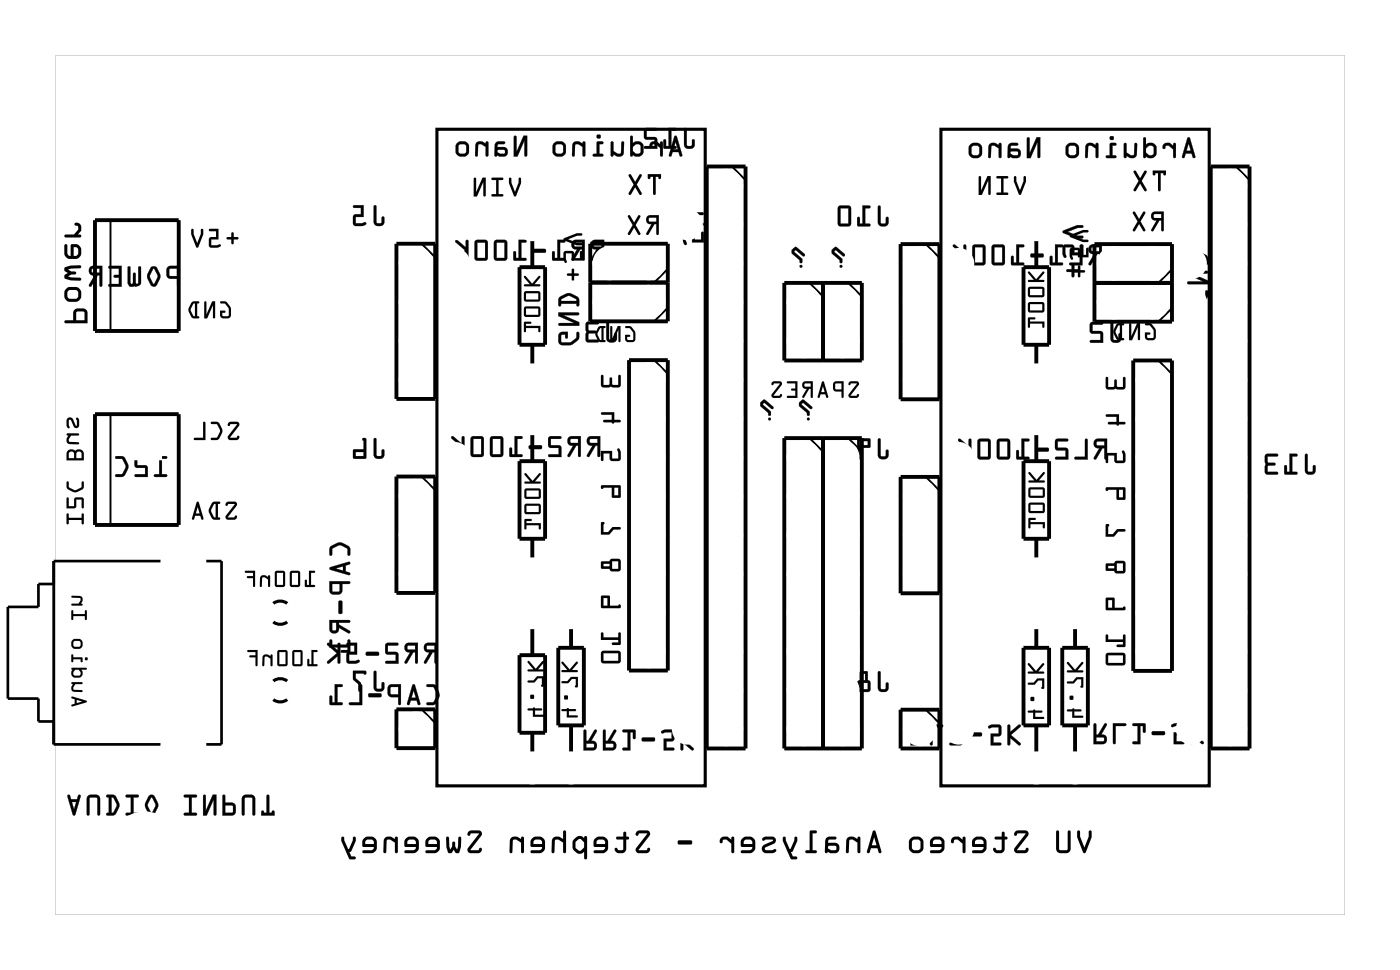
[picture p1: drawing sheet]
<svg xmlns="http://www.w3.org/2000/svg" width="92mm" height="63mm" viewBox="0 0 92 63" stroke-linecap="round" stroke-linejoin="round" font-family="sans-serif">
<g fill="#000">
<path d="M11 17.5l-.1 .2v.4l.2 .1 .5 .1v.4l.1 .1 .1-1.4zM11.1 17.6h.5v.5l-.5-.1zM9.9 17.5l-.3 .6 .3 .5a.23 .23 0 0 0 .4 0l.2-.6-.3-.5-.1-.1zM10 17.6l.3 .5-.2 .5-.3-.5zM8.4 17.4v1.2l.1 .2h.6l.1-.2v-1.1l-.1-.1v.1v1l-.2 .1v-.1v-.6h-.1h-.1v.6l-.1 .1-.1-1.1zM7.1 17.4l.1 .2h.6v.4h-.3l-.1 .1 .1 .1h.3v.4h-.6l-.1 .1 .9 .1v-1.4zM5.9 17.5a.32 .32 0 0 0-.1 .4 .32 .32 0 0 0 .4 .1l-.4 .7 .2 .1 .4-.8h.1v.7l.1 .1 .1-1.4zM6 17.6h.5v.3l-.4-.1z"/>
<path d="M11 17.5l-.1 .2v.4l.2 .1 .5 .1v.4a.1 .1 0 0 0 .1 .1 .1 .1 0 0 0 .1-.1v-1.3h-.6zM11 17.5l.8-.1-.1 1.4-.1-.1v-.5h-.5l-.2-.1zM11.1 17.6h.5v.5l-.5-.1zM11.1 17.6v.5h.5v-.5zM9.9 17.5l-.3 .6 .3 .5a.24 .24 0 0 0 .4 0l.2-.4v-.2l-.3-.5-.1-.1zM9.9 17.5a.23 .23 0 0 1 .4 0l.2 .6-.2 .5a.24 .24 0 0 1-.4 0l-.3-.5zM10 17.6l.3 .5-.2 .5-.3-.5zM10 17.6l-.2 .5 .3 .5 .2-.5-.2-.5zM8.4 17.4v1.2l.1 .2 .3-.1 .3 .1 .1-.2v-1.1a.1 .1 0 0 0-.1-.1 .1 .1 0 0 0 0 .1l-.1 1.1-.1-.1v-.6a.1 .1 0 0 0-.1-.1 .1 .1 0 0 0-.1 .1v.6l-.1 .1v-1.1zM8.4 17.4l.1 .1 .1 1.1 .1-.1 .1-.6h.1v.6v.1l.2-.1v-1v-.1l.1 .1v1.1l-.1 .2-.3-.1-.3 .1-.1-.2zM7.1 17.4v.2h.7v.4h-.3a.1 .1 0 0 0-.1 .1 .1 .1 0 0 0 .1 .1h.3v.4h-.6a.1 .1 0 0 0-.1 .1 .1 .1 0 0 0 .1 .1h.8v-1.4zM7.1 17.4h.9v1.4l-.9-.1 .1-.1h.6v-.4h-.3v-.1v-.1h.3v-.4h-.6zM5.9 17.5a.32 .32 0 0 0-.1 .4 .32 .32 0 0 0 .4 .1l-.4 .6a.11 .11 0 0 0 .1 .2 .1 .1 0 0 0 .1-.1l.4-.7h.1v.7a.1 .1 0 0 0 .1 .1 .1 .1 0 0 0 .1-.1v-1.3h-.6zM5.9 17.5l.8-.1-.1 1.4-.1-.1v-.7h-.1l-.4 .7h-.2l.4-.7a.31 .31 0 0 1-.3-.1 .31 .31 0 0 1 0-.4zM6 17.6h.5v.3l-.4-.1zM6 17.6l.1 .3h.4v-.3z"/>
<path d="M14.9 15.5v.2h.3v.3l.1-.3 .3-.1v-.1h-.3l-.1-.3v.3zM14.9 15.5h.3v-.3l.1 .1v.2h.3v.1v.1h-.3v.2l-.1 .1v-.3h-.3zM13.7 15v.1h.5v.4l-.5 .1v.5l.1 .1h.4a.14 .14 0 0 0 .2 0 .14 .14 0 0 0 0-.2l-.6 .1v-.4h.5v-.7zM13.7 15h.6v.7h-.5v.4l.6-.1h.1l-.1 .1-.6 .1-.1-.1v-.5l.5-.1v-.4h-.5zM12.6 15l-.1 .3 .3 .9h.2l.3-.9v-.3h-.1v.3l-.3 .6-.2-.6v-.3zM12.5 15h.2v.3l.2 .6 .3-.6v-.3h.1v.3l-.3 .9h-.2l-.3-.9z"/>
<path d="M14.9 15.5v.2h.3v.3l.1-.1v-.2l.3-.1v-.1h-.3v-.2l-.1-.1v.3zM13.7 15v.1h.5v.4l-.5 .1v.5l.1 .1h.4a.14 .14 0 0 0 .2 0 .14 .14 0 0 0 0-.2l-.6 .1v-.4h.5v-.7zM12.5 15v.3l.3 .9h.2l.3-.9v-.3h-.1v.3l-.3 .6-.2-.6v-.3z"/>
<path d="M24.5 13.5v1a.36 .36 0 0 0 .3 .3 .36 .36 0 0 0 .4-.3v-.3h-.1h-.1v.4h-.3v-1.1zM23.2 13.5v.1h.4v.4l-.4 .1-.1 .6 .2 .1h.4a.15 .15 0 0 0 .2 0 .15 .15 0 0 0 0-.2h-.6v-.4h.5v-.8z"/>
<path d="M24.5 13.5v1a.37 .37 0 0 0 .3 .3 .37 .37 0 0 0 .4-.3v-.2a.1 .1 0 0 0-.1-.1 .1 .1 0 0 0-.1 .1v.3h-.3v-1.1zM24.5 13.5h.2v1.1h.3l.1-.4h.1v.3a.35 .35 0 0 1-.4 .3 .35 .35 0 0 1-.3-.3zM23.1 13.5l.1 .1h.4v.4l-.4 .1-.1 .6 .2 .1 .6-.1a.1 .1 0 0 0 .1-.1 .1 .1 0 0 0-.1-.1l-.6 .1v-.4h.5v-.8zM23.2 13.5l.6-.1v.8h-.5v.4h.6h.1l-.1 .1-.6 .1-.2-.1 .1-.6 .5-.1v-.4h-.5z"/>
<path d="M33.4 11.7l-.1 .3 .4 .8 .1 .1 .3-.9v-.3h-.1v.3l-.3 .6-.2-.6v-.3zM33.4 11.6l.1 .1v.3l.2 .6 .3-.6v-.3h.1v.3l-.3 .9-.1-.1-.4-.8zM32.2 11.7v.1h.3v.9h-.3v.1l.7 .1v-.2h-.2v-.9h.2l.1-.1zM32.2 11.6l.8 .1-.1 .1h-.2v.9h.2v.2l-.7-.1v-.1h.3v-.9h-.3zM31.1 11.7l-.1 1.2h.2l.5-1v.9l.1 .1v-1.3h-.2l-.4 1v-.9zM31.1 11.6l.1 .1v.9l.4-1h.2v1.3l-.1-.1v-.9l-.5 1h-.2z"/>
<path d="M33.4 11.7l-.1 .3 .4 .8 .1 .1 .3-.9v-.3h-.1v.3l-.3 .6-.2-.6v-.3zM32.2 11.7v.1h.3v.9h-.3v.1l.7 .1v-.2h-.2v-.9h.2l.1-.1zM31.1 11.7l-.1 1.2h.2l.5-1v.9l.1 .1v-1.3h-.2l-.4 1v-.9z"/>
<path d="M37.5 17.6v.3l-.4 .1 .1 .1h.3v.3l.1-.1v-.2h.3v-.1l-.3-.1v-.3zM37 16.5l-.1 .4a.14 .14 0 0 0 0 .2 .14 .14 0 0 0 .2 0v-.5h.4v.5h.7l-.1-.6h-.1v.4h-.4v-.4l-.1-.1zM36.9 15.6l.1 .1 .8 .4 .3-.1v-.1h-.3l-.6-.2 .6-.3h.3v-.1h-.3z"/>
<path d="M37.5 17.6v.3l-.4 .1 .4 .1v.3l.1-.1v-.2l.3-.1-.3-.1v-.3zM37.5 17.6h.1v.3l.3 .1v.1h-.3v.2l-.1 .1v-.1v-.2h-.3l-.1-.1 .4-.1zM37 16.5l-.1 .4a.14 .14 0 0 0 0 .2 .14 .14 0 0 0 .2 0v-.5h.4v.5h.7l-.1-.6h-.1v.4h-.4v-.4l-.1-.1zM37 16.5l.5-.1 .1 .1v.4h.4v-.4l.1-.1 .1 .7h-.7v-.5h-.4v.5l-.1 .1-.1-.2zM36.9 15.6l.1 .1 .8 .4 .3-.1v-.1h-.3l-.6-.2 .6-.3h.3v-.1h-.3zM36.9 15.6l.9-.3h.3v.1h-.3l-.6 .3 .6 .2h.3v.1l-.3 .1-.8-.4z"/>
<path d="M38.8 15.8a.32 .32 0 0 0-.1 .4 .32 .32 0 0 0 .4 .1l-.4 .7 .1 .1 .5-.8h.1v.7l.1 .1 .1-1.4zM38.9 15.9h.5v.2h-.5zM37.5 15.8a.32 .32 0 0 0 0 .4 .32 .32 0 0 0 .3 .1l-.4 .7 .2 .1 .4-.8h.1v.7l.2 .1v-1.4zM37.6 15.9h.5v.2h-.4zM36.5 15.7v1.2h-.2v-.4h-.1v.5l.8 .1v-.2h-.3v-1h.3v-.1zM34.9 16.3v.2h.1h.7h.1l-.1-.2zM34 15.7v1.2h-.2v-.4h-.1l-.1 .5 .8 .1v-.2h-.2v-1h.2l.1-.1zM32.4 15.8v1.2l.1 .1h.6l.1-.2v-1.1l-.1-.1zM32.5 15.9h.6v1h-.6zM31.1 15.8v1.2l.2 .1h.5l.2-.2-.1-1.1-.1-.1zM31.3 15.9h.5v1h-.5zM29.8 15.7l.1 .2 .6 .5-.7 .6h.2l.5-.4v.4l.1 .1 .1-1.3h-.2v.4l-.5-.5z"/>
<path d="M38.8 15.8a.32 .32 0 0 0-.1 .4 .32 .32 0 0 0 .4 .1l-.4 .6a.11 .11 0 0 0 .1 .2 .1 .1 0 0 0 .1-.1l.4-.7h.1v.7a.1 .1 0 0 0 .1 .1 .1 .1 0 0 0 .1-.1v-1.3h-.6zM38.8 15.8l.8-.1-.1 1.4-.1-.1v-.7h-.1l-.4 .7h-.2l.4-.7a.31 .31 0 0 1-.4-.1 .31 .31 0 0 1 .1-.4zM38.9 15.9h.5v.2h-.5zM38.9 15.9v.2l.5 .1v-.3zM37.5 15.8a.32 .32 0 0 0 0 .4 .32 .32 0 0 0 .3 .1l-.4 .6a.11 .11 0 0 0 .1 .2 .1 .1 0 0 0 .1-.1l.4-.7h.1v.7a.1 .1 0 0 0 .1 .1 .1 .1 0 0 0 .1-.1v-1.3h-.6zM37.5 15.8l.8-.1v1.4l-.2-.1v-.7h-.1l-.4 .7h-.1l.3-.7a.31 .31 0 0 1-.3-.1 .31 .31 0 0 1 0-.4zM37.6 15.9h.5v.2h-.4zM37.6 15.9l.1 .2 .4 .1v-.3zM36.5 15.7v1.2h-.2l.1-.4a.1 .1 0 0 0-.1-.1 .1 .1 0 0 0-.1 .1v.5l.8 .1a.1 .1 0 0 0 0-.1 .1 .1 0 0 0 0-.1h-.3v-1h.3a.1 .1 0 0 0 0-.1 .1 .1 0 0 0 0-.1zM36.5 15.7l.5 .1v.1h-.3v1h.3v.2l-.8-.1v-.5h.1v.4h.2zM34.9 16.3v.2l.1 .1h.7l.1-.1-.1-.2zM34.9 16.3h.8l.1 .2h-.1h-.7zM34 15.7v1.2h-.2v-.4a.1 .1 0 0 0-.1-.1 .1 .1 0 0 0-.1 .1v.5l.8 .1a.1 .1 0 0 0 .1-.1 .1 .1 0 0 0-.1-.1h-.2v-1h.2a.1 .1 0 0 0 .1-.1 .1 .1 0 0 0-.1-.1zM34 15.7l.5 .1-.1 .1h-.3v1h.3v.2l-.8-.1 .1-.5h.1v.4h.2zM32.4 15.7v1.3l.1 .1h.6l.1-.2v-1.1l-.1-.1zM32.4 15.8l.7-.1 .1 .1v1.1l-.1 .1-.6 .1-.1-.1zM32.5 15.9h.6v1h-.6zM32.5 15.9v1h.6v-1zM31.1 15.7v1.3l.2 .1h.6l.1-.2v-1.1l-.2-.1zM31.1 15.8l.7-.1 .1 .1 .1 1.1-.2 .1-.5 .1-.2-.1zM31.3 15.9h.5v1h-.5zM31.3 15.9v1h.5v-1zM29.8 15.7v.2l.7 .5-.7 .5a.1 .1 0 0 0 0 .1 .11 .11 0 0 0 .2 .1l.5-.5v.4a.1 .1 0 0 0 .1 .1 .1 .1 0 0 0 .1-.1v-1.2a.1 .1 0 0 0-.1-.1 .1 .1 0 0 0-.1 .1v.4l-.5-.5zM29.9 15.7h.1l.5 .5v-.4h.2l-.1 1.3-.1-.1v-.4l-.5 .4h-.2l.7-.6-.6-.5z"/>
<path d="M42.4 14.2a.31 .31 0 0 0 0 .3 .31 .31 0 0 0 .3 .2l-.4 .6h.2l.4-.6h.1v.6l.1 .1 .1-1.3zM42.4 14.2l.8-.1-.1 1.3-.1-.1v-.6h-.1l-.4 .7-.2-.1 .4-.6a.31 .31 0 0 1-.4-.2 .31 .31 0 0 1 .1-.3zM42.5 14.3l.5-.1v.3h-.4zM42.5 14.3l.1 .2h.4v-.2zM41.2 14.1l.2 .6-.3 .6h.2l.2-.4 .3 .4 .1 .1 .1-.1-.4-.6 .4-.6h-.2l-.3 .5-.2-.5zM41.2 14.1h.1l.2 .5 .3-.5h.2l-.4 .6 .4 .6-.1 .1-.1-.1-.3-.4-.2 .4h-.2l.3-.6z"/>
<path d="M42.4 14.2a.31 .31 0 0 0 0 .3 .31 .31 0 0 0 .3 .2l-.4 .6 .2 .1 .4-.7h.1v.6l.1 .1 .1-1.3zM42.5 14.3h.5v.2h-.4zM41.2 14.1l.2 .6-.3 .6h.2l.2-.4 .3 .4 .1 .1 .1-.1-.4-.6 .4-.6h-.2l-.3 .5-.2-.5z"/>
<path d="M42.4 11.4l.1 .3h.1v-.1h.2v1.1l.1 .1 .1-1.2h.1l.1 .1h.1v-.3zM42.4 11.4h.9v.3h-.1l-.1-.1h-.1l-.1 1.2-.1-.1v-1.1h-.2v.1h-.1zM41.2 11.4l.3 .7-.3 .6h.1l.3-.4 .3 .4 .1 .1v-.2l-.3-.5 .3-.6-.1-.1-.3 .5-.3-.5zM41.2 11.4h.1l.3 .5 .3-.5 .1 .1-.3 .6 .3 .5v.2l-.1-.1-.3-.4-.3 .4h-.1l.3-.6z"/>
<path d="M42.4 11.4l.1 .3h.1v-.1h.2v1.1l.1 .1 .1-1.2h.1l.1 .1h.1v-.3zM41.2 11.4l.3 .7-.3 .6h.1l.3-.4 .3 .4 .1 .1v-.2l-.3-.5 .3-.6-.1-.1-.3 .5-.3-.5z"/>
<path d="M44.2 8.9l-.4 1.3h.2l.1-.2h.4v.2h.1h.1l-.4-1.3zM44.3 9.3l.1 .5h-.3zM42.6 9.3v.2a.1 .1 0 0 0 0 .2 .11 .11 0 0 0 .1-.2l.3-.1 .2 .3 .1 .5h.1v-.9h-.1l-.1 .1-.2-.1zM41.3 8.9v1.3h.1l.1-.1 .1 .1h.3l.2-.2v-.6l-.3-.1-.3 .1v-.5zM41.5 9.6l.2-.2 .2 .1v.5l-.2 .1-.2-.2zM40 9.3v.9h.2v-.1a.38 .38 0 0 0 .4 .2 .38 .38 0 0 0 .3-.3v-.7h-.2v.7l-.1 .1-.4-.2v-.6zM39.1 9.3v.8h-.2l-.1 .1h.7v-.1h-.2v-.7h.2v-.1zM39.1 8.9a.15 .15 0 0 0 .3 0 .15 .15 0 0 0-.3 0zM37.6 9.3l-.1 .2v.7h.1l.1-.7 .1-.1 .4 .2v.6h.1v-.9h-.1v.1l-.3-.1zM36.1 9.7a.5 .5 0 0 0 1 0 .5 .5 0 0 0-1 0zM36.4 9.5l.4-.1 .1 .1v.5l-.1 .1h-.3l-.1-.1zM33.7 8.9v1.3h.2l.5-1v1h.1v-1.3h-.2l-.5 1v-.9zM32.5 9.3l-.1 .9h.6a.31 .31 0 0 0 .3-.3 .31 .31 0 0 0-.3-.3h-.4v-.1v-.1h.4v-.1zM32.6 9.8h.4l.1 .2-.3 .1-.2-.1zM31.2 9.3l-.1 .2 .1 .7h.1v-.7l.1-.1 .4 .2v.6h.2v-.9h-.2v.1l-.3-.1zM29.8 9.7a.5 .5 0 0 0 1 0 .5 .5 0 0 0-1 0zM30.1 9.5l.3-.1 .1 .1v.5v.1h-.3l-.2-.1z"/>
<path d="M44.2 8.9l-.4 1.3h.2l.1-.2h.4v.2l.1 .1 .1-.1-.3-1.3zM44.2 8.9h.1l.4 1.3h-.1h-.1v-.3h-.4l-.1 .3h-.2zM44.3 9.3l.1 .5h-.3zM44.3 9.3l-.2 .5h.3zM42.6 9.3l-.1 .2a.14 .14 0 0 0 .2 .2 .11 .11 0 0 0 0-.2l.3-.1 .2 .3v.5a.1 .1 0 0 0 .1 .1 .1 .1 0 0 0 .1-.1v-.9a.1 .1 0 0 0-.1-.1 .1 .1 0 0 0-.1 .1v.1l-.2-.1zM42.6 9.3h.4l.3 .2v-.2h.1v.9h-.1v-.5l-.3-.3h-.2l-.2 .2zM41.3 8.9v1.3a.1 .1 0 0 0 .1 .1 .11 .11 0 0 0 .1-.2l.2 .2 .4-.2 .1-.2v-.4l-.4-.3-.3 .2v-.5zM41.3 8.9h.1l.1 .5 .3-.1 .3 .1v.6l-.2 .2h-.3l-.1-.1-.1 .1h-.1zM41.5 9.6l.2-.2 .2 .1v.5l-.3 .1-.1-.2zM41.5 9.6v.3l.2 .2 .3-.1-.1-.5-.2-.1zM40 9.3v.9a.1 .1 0 0 0 .1 .1 .11 .11 0 0 0 .1-.2 .39 .39 0 0 0 .7-.1v-.7a.09 .09 0 0 0-.1-.1 .09 .09 0 0 0-.1 .1v.7l-.2 .1-.3-.2v-.6zM40 9.3h.2v.6l.4 .2 .1-.1v-.7h.2v.7a.32 .32 0 0 1-.5 .2l-.2-.1-.1 .1h-.1zM39.1 9.3v.8h-.2a.1 .1 0 0 0-.1 .1 .1 .1 0 0 0 .1 .1h.5a.1 .1 0 0 0 .1-.1 .1 .1 0 0 0-.1-.1h-.1v-.7h.1a.1 .1 0 0 0 .1-.1 .1 .1 0 0 0-.1-.1zM39.1 9.3h.4v.1h-.2v.7h.2v.1h-.7l.1-.1h.2zM39.1 8.9a.15 .15 0 0 0 .3 0 .15 .15 0 0 0-.3 0zM39.1 8.9a.15 .15 0 0 1 .3 0 .15 .15 0 0 1-.3 0zM37.6 9.3l-.1 .9a.09 .09 0 0 0 .1 .1 .09 .09 0 0 0 .1-.1v-.7l.2-.1 .3 .2v.6a.1 .1 0 0 0 .1 .1 .1 .1 0 0 0 .1-.1v-.9a.1 .1 0 0 0-.2 0 .1 .1 0 0 0 0 .1l-.3-.2zM37.6 9.3h.3l.3 .1v-.1h.1v.9h-.1v-.6l-.3-.2-.2 .1-.1 .7h-.1v-.7zM36.1 9.8a.51 .51 0 0 0 1 0 .51 .51 0 0 0-1 0zM36.1 9.8a.5 .5 0 0 1 1 0 .5 .5 0 0 1-1 0zM36.4 9.5l.4-.1 .1 .1v.5h-.1h-.4zM36.4 9.5v.5l.1 .1h.3l.1-.1v-.5l-.1-.1zM33.7 8.9v1.4h.2l.5-1.1-.1 1a.1 .1 0 0 0 .1 .1 .1 .1 0 0 0 .1-.1v-1.3h-.2l-.4 1v-.9zM33.7 8.9l.1 .1v.9l.5-1h.2v1.3h-.1v-1l-.5 1h-.2zM32.5 9.3l-.1 .9a.09 .09 0 0 0 .1 .1 .09 .09 0 0 0 .1-.1l.4 .1a.32 .32 0 0 0 .3-.4 .32 .32 0 0 0-.3-.3h-.4v-.2h.4a.1 .1 0 0 0 .1-.1 .1 .1 0 0 0-.1-.1zM32.5 9.3h.5v.1h-.4v.1v.2l.4-.1a.31 .31 0 0 1 .3 .3 .31 .31 0 0 1-.3 .3h-.6zM32.6 9.8h.4l.1 .2-.3 .1-.2-.1zM32.6 9.8v.2l.2 .1 .3-.1-.1-.2zM31.2 9.3l-.1 .9a.09 .09 0 0 0 .1 .1 .09 .09 0 0 0 .1-.1v-.7l.2-.1 .3 .2v.6a.1 .1 0 0 0 .1 .1 .1 .1 0 0 0 .1-.1v-.9a.1 .1 0 0 0-.1 0 .1 .1 0 0 0-.1 .1l-.3-.2zM31.2 9.3h.3l.3 .1 .1-.1h.1v.9h-.2v-.6l-.3-.2-.2 .1v.7h-.1l-.1-.7zM29.8 9.8a.51 .51 0 0 0 1 0 .51 .51 0 0 0-1 0zM29.8 9.8a.5 .5 0 0 1 1 0 .5 .5 0 0 1-1 0zM30.1 9.5l.3-.1 .1 .1v.5h-.4zM30.1 9.5l-.1 .5 .2 .1h.3l.1-.1-.1-.5-.1-.1z"/>
<path d="M45.4 16.5l-.1 .3h-.2a.1 .1 0 0 0-.1 .1 .1 .1 0 0 0 .1 .1h.2v.2a.1 .1 0 0 0 .1 .1 .1 .1 0 0 0 .1-.1v-.2h.3a.1 .1 0 0 0 .1-.1 .1 .1 0 0 0-.1-.1h-.3v-.3zM45.4 16.5h.1v.3h.3l.1 .1h-.1l-.3 .1v.3h-.1l-.1-.3-.2-.1h-.1l.1-.1h.2zM44.8 15.2l-.1 .5 .1 .3a.1 .1 0 0 0 .1 0 .1 .1 0 0 0 .1-.1l-.1-.6h.4v.6h.8v-.6a.1 .1 0 0 0-.1-.1 .1 .1 0 0 0-.1 .1v.4h-.4v-.4l-.1-.1zM44.8 15.2h.6l.1 .1v.4h.4v-.5h.2v.7h-.8v-.6h-.4l.1 .7h-.1l-.1-.2zM44.8 14.3v.1l.9 .4h.3a.1 .1 0 0 0 .1-.1 .1 .1 0 0 0-.1-.1h-.3l-.6-.3 .6-.2h.3a.1 .1 0 0 0 .1-.1 .1 .1 0 0 0-.1-.1h-.3zM44.8 14.3l.9-.4h.4v.2h-.4l-.6 .2 .6 .3h.4v.1l-.4 .1-.9-.4z"/>
<path d="M45.4 16.5l-.1 .3h-.3v.1v.1h.3v.3h.1h.1v-.3h.3l.1-.1-.1-.1h-.3v-.3zM44.8 15.2l-.1 .5a.16 .16 0 0 0 .1 .3 .15 .15 0 0 0 .2-.1l-.1-.6h.4v.6h.8v-.7h-.2v.5h-.4v-.4l-.1-.1zM44.8 14.3v.1l.9 .4 .4-.1v-.1h-.4l-.6-.3 .6-.2h.4v-.2h-.4z"/>
<path d="M44.8 8.4v1.1a.36 .36 0 0 0 .4 .2 .36 .36 0 0 0 .3-.2v-.3l-.1-.1-.1 .1v.3h-.3v-1zM43.8 8.4v1.2h-.2v-.4l-.1-.1v.6h.8v-.1h-.3v-1l.3-.1v-.1zM42.2 8.4v.6l.2 .1h.5v.5h-.6l-.1 .1h.9l-.1-.7h-.6v-.4h.6l.1-.2z"/>
<path d="M44.8 8.4v1.1a.37 .37 0 0 0 .4 .3 .37 .37 0 0 0 .3-.3v-.3a.1 .1 0 0 0-.1-.1 .1 .1 0 0 0-.1 .1v.3h-.3v-1zM44.8 8.4l.2 .1v1h.3l.1-.4 .1 .1v.3a.35 .35 0 0 1-.3 .2 .35 .35 0 0 1-.4-.2zM43.8 8.4v1.2h-.2v-.4a.1 .1 0 0 0-.1-.1 .1 .1 0 0 0 0 .1v.5h.7a.1 .1 0 0 0 .1 0 .1 .1 0 0 0-.1-.1h-.2v-1h.2a.1 .1 0 0 0 .1-.1 .1 .1 0 0 0-.1-.1zM43.8 8.4h.5v.1h-.3v1.1h.3v.1h-.8v-.6l.1 .1v.4h.2zM42.2 8.4v.7h.7v.5h-.6a.1 .1 0 0 0-.1 .1 .1 .1 0 0 0 .1 0h.8l-.1-.7h-.6v-.4h.6a.1 .1 0 0 0 .1-.1 .1 .1 0 0 0-.1-.1zM42.2 8.4h.8v.1h-.6v.5h.6l.1 .7h-.9l.1-.1h.6v-.5h-.5l-.2-.1z"/>
<path d="M51.9 16.3v.3l.5 .4v.2h.1l.1-.2-.6-.6h.1l.5 .4 .1-.1-.5-.5zM52.4 17.4a.1 .1 0 0 0 .2 0 .1 .1 0 0 0-.2 0z"/>
<path d="M51.9 16.3v.3l.5 .4v.1a.1 .1 0 0 0 .1 .1 .1 .1 0 0 0 .1-.1l-.1-.2-.5-.5h.1l.5 .4a.09 .09 0 0 0 .1 0 .1 .1 0 0 0 0-.2l-.5-.4zM51.9 16.3l.3-.1 .5 .5v.1h-.1l-.5-.4h-.1l.5 .6v.2h-.1v-.2l-.5-.4zM52.4 17.4a.1 .1 0 0 0 .2 0 .1 .1 0 0 0-.2 0zM52.4 17.4a.1 .1 0 0 1 .2 0 .1 .1 0 0 1-.2 0z"/>
<path d="M54.5 16.3v.3l.5 .4v.2h.2v-.2l-.5-.6h.1l.4 .4 .2-.1-.6-.5zM55 17.4a.1 .1 0 0 0 .2 0 .1 .1 0 0 0-.2 0z"/>
<path d="M54.5 16.3v.3l.5 .4v.1a.1 .1 0 0 0 .1 .1 .1 .1 0 0 0 .1-.1v-.2l-.5-.5h.1l.4 .4a.09 .09 0 0 0 .1 0 .1 .1 0 0 0 0-.2l-.5-.4zM54.5 16.3l.3-.1 .5 .5v.1h-.1l-.4-.4h-.1l.5 .6v.2h-.2v-.2l-.5-.4zM55 17.4a.1 .1 0 0 0 .2 0 .1 .1 0 0 0-.2 0zM55 17.4a.1 .1 0 0 1 .2 0 .1 .1 0 0 1-.2 0z"/>
<path d="M57.5 13.5v1.1a.36 .36 0 0 0 .4 .2 .36 .36 0 0 0 .3-.2v-.3l-.1-.1-.1 .1v.3h-.3v-1.1zM56.5 13.5v1.1h-.2v-.3l-.1-.1v.6h.8v-.2h-.3v-1h.3v-.1zM54.9 13.5v1.2l.2 .1h.5l.2-.2-.1-1-.1-.1zM55.1 13.6h.5v1h-.5z"/>
<path d="M57.5 13.5v1.1a.37 .37 0 0 0 .4 .2 .37 .37 0 0 0 .3-.2v-.3a.1 .1 0 0 0-.1-.1 .1 .1 0 0 0-.1 .1v.3h-.3v-1.1zM57.5 13.5h.2v1.1h.3l.1-.4 .1 .1v.3a.35 .35 0 0 1-.3 .2 .35 .35 0 0 1-.4-.2zM56.5 13.4v1.2h-.2v-.3a.1 .1 0 0 0-.1-.1 .1 .1 0 0 0 0 .1v.5h.7a.1 .1 0 0 0 .1-.1 .1 .1 0 0 0-.1-.1h-.2v-1h.2a.1 .1 0 0 0 .1-.1 .1 .1 0 0 0-.1-.1zM56.5 13.5h.5v.1h-.3v1.1h.3v.1h-.8v-.6l.1 .1v.4h.2zM54.9 13.5v1.2l.2 .1h.6l.1-.2v-1l-.2-.2zM54.9 13.5h.7l.1 .1 .1 1-.2 .2h-.5l-.2-.1zM55.1 13.6h.5v1h-.5zM55.1 13.6v1.1h.5v-1.1z"/>
<path d="M66.5 11.5l-.1 .4 .3 .8h.2l.3-.8v-.3h-.1v.3l-.3 .6-.2-.6v-.3zM66.4 11.5l.2 .1v.3l.2 .6 .3-.6v-.3h.1v.3l-.3 .9-.2-.1-.3-.8zM65.3 11.5v.2h.3v.9h-.3v.1l.7 .1v-.2h-.3v-.9h.3l.1-.1zM65.3 11.5l.8 .1-.1 .1h-.3v.9h.3v.2l-.7-.1v-.1h.3v-.9h-.3zM64.1 11.5v1.3h.2l.4-1v.9l.2 .1v-1.3h-.2l-.4 1v-.9zM64.1 11.5l.2 .1v.9l.4-1h.2v1.3l-.2-.1v-.9l-.4 1h-.2z"/>
<path d="M66.5 11.5l-.1 .4 .3 .8 .2 .1 .3-.9v-.3h-.1v.3l-.3 .6-.2-.6v-.3zM65.3 11.5v.2h.3v.9h-.3v.1l.7 .1v-.2h-.3v-.9h.3l.1-.1zM64.1 11.5v1.3h.2l.4-1v.9l.2 .1v-1.3h-.2l-.4 1v-.9z"/>
<path d="M70.2 17.3v.3h-.2a.1 .1 0 0 0-.1 .1 .1 .1 0 0 0 .1 .1h.2v.3a.1 .1 0 0 0 .1 .1 .1 .1 0 0 0 .1-.1v-.3h.2a.1 .1 0 0 0 .1-.1 .1 .1 0 0 0-.1-.1h-.2v-.3zM70.2 17.3h.2v.3h.3v.1v.1h-.3v.3h-.1h-.1v-.3h-.3v-.1v-.1h.3zM69.7 16.1l-.1 .5 .1 .2a.1 .1 0 0 0 .1 .1 .1 .1 0 0 0 .1-.1l-.1-.6h.4v.5h.8v-.6a.1 .1 0 0 0-.1-.1 .1 .1 0 0 0-.1 .1v.4h-.4v-.4l-.1-.1zM69.7 16.1l.6-.1 .1 .1v.4h.4v-.4l.1-.1 .1 .7h-.8v-.5h-.4l.1 .6-.2 .1-.1-.3zM69.6 15.1l.1 .2 .9 .3h.3a.1 .1 0 0 0 .1-.1 .1 .1 0 0 0-.1-.1h-.3l-.7-.2 .7-.3h.3a.1 .1 0 0 0 .1-.1 .1 .1 0 0 0-.1-.1h-.3zM69.7 15.1l.9-.4 .3 .1v.1h-.3l-.7 .3 .7 .2h.3l.1 .2h-.4l-.9-.3z"/>
<path d="M70.2 17.3v.3h-.3v.1v.1h.3v.3h.1h.1v-.3h.3v-.1v-.1h-.3v-.3zM69.7 16.1l-.1 .5a.15 .15 0 0 0 0 .2 .15 .15 0 0 0 .3 0l-.1-.6h.4v.5h.8v-.6h-.2v.4h-.4v-.4l-.1-.1zM69.6 15.1l.1 .2 .9 .3h.4l-.1-.2h-.3l-.7-.2 .7-.3h.3v-.2h-.3z"/>
<path d="M70.6 17.4v.3l-.3 .1h.1h.2l.1 .4 .1-.1v-.3h.2h.1l-.3-.1v-.3zM70.1 16.3v.4a.14 .14 0 0 0 0 .2 .14 .14 0 0 0 .2 0l-.1-.5h.4v.4h.7v-.5h-.1v.4h-.4v-.4l-.1-.1zM70.1 15.4v.1l.9 .3h.3v-.1h-.3l-.6-.2 .6-.3h.3v-.1h-.3z"/>
<path d="M70.6 17.4v.3l-.3 .1h.3l.1 .4 .1-.1v-.3h.3l-.3-.1v-.3zM70.6 17.4h.2v.3l.3 .1h-.1h-.2v.3l-.1 .1-.1-.1v-.3h-.2h-.1l.3-.1zM70.1 16.3v.4a.14 .14 0 0 0 0 .2 .14 .14 0 0 0 .2 0l-.1-.5h.4v.4h.7v-.5h-.1v.4h-.4v-.4l-.1-.1zM70.1 16.3l.6-.1 .1 .1v.4h.4v-.4l.1-.1v.6h-.7v-.4h-.4l.1 .5-.1 .1-.1-.2zM70.1 15.4v.1l.9 .3h.3v-.1h-.3l-.6-.2 .6-.3h.3v-.1h-.3zM70.1 15.4l.9-.3h.3v.1h-.3l-.6 .3 .6 .2h.3v.1h-.3l-.9-.3z"/>
<path d="M71.4 16.1a.32 .32 0 0 0-.1 .4 .32 .32 0 0 0 .4 .1l-.4 .7 .2 .1 .4-.8h.1v.7l.1 .1 .1-1.4zM71.5 16.2h.5v.3l-.4-.1zM70.8 16l-.1 1.2h-.6v.2h.8v-1.3zM69.1 16v1.2h-.1l-.1-.4h-.1v.5l.8 .1v-.2h-.3v-1h.3v-.1zM67.5 16.6v.2h.1h.7h.1l-.1-.2zM66.6 16v1.2h-.2v-.4h-.1l-.1 .5 .9 .1v-.2h-.3v-1h.3v-.1zM65 16.1v1.2l.1 .1h.6l.1-.2v-1.1l-.1-.1zM65.1 16.2h.6v1h-.6zM63.8 16.1l-.1 1.2 .2 .1h.6l.1-.2v-1.1l-.2-.1zM63.9 16.2h.5v1h-.5zM62.5 16v.2l.6 .5-.7 .6h.2l.5-.4v.4l.1 .1 .1-1.3h-.2v.4l-.5-.5z"/>
<path d="M71.4 16.1a.32 .32 0 0 0-.1 .4 .32 .32 0 0 0 .4 .1l-.4 .6a.11 .11 0 0 0 .1 .2 .1 .1 0 0 0 .1-.1l.4-.7h.1v.7a.1 .1 0 0 0 .1 .1 .1 .1 0 0 0 .1-.1v-1.3h-.6zM71.4 16.1l.8-.1-.1 1.4-.1-.1v-.7h-.1l-.4 .7h-.2l.4-.7a.31 .31 0 0 1-.4-.1 .31 .31 0 0 1 .1-.4zM71.5 16.2h.5v.3l-.4-.1zM71.5 16.2v.3h.5v-.3zM70.8 16l-.1 1.2h-.6a.1 .1 0 0 0-.1 .1 .1 .1 0 0 0 .1 .1h.8v-1.3zM70.8 16l.1 .1v1.3h-.8v-.2h.6zM69.1 16v1.2h-.1v-.4a.1 .1 0 0 0-.1-.1 .1 .1 0 0 0-.1 .1v.5l.8 .1a.1 .1 0 0 0 .1-.1 .1 .1 0 0 0-.1-.1h-.3v-1h.3a.1 .1 0 0 0 .1-.1 .1 .1 0 0 0-.1-.1zM69.1 16l.5 .1v.1h-.3v1h.3v.2l-.8-.1v-.5h.1v.4h.2zM67.5 16.6v.2l.1 .1h.7l.1-.1-.1-.2zM67.5 16.6h.8l.1 .2h-.1h-.7zM66.6 16v1.2h-.2v-.4a.1 .1 0 0 0-.1-.1 .1 .1 0 0 0-.1 .1l.1 .5 .7 .1a.1 .1 0 0 0 .1-.1 .1 .1 0 0 0-.1-.1h-.2v-1h.2a.1 .1 0 0 0 .1-.1 .1 .1 0 0 0-.1-.1zM66.6 16l.5 .1v.1h-.3v1h.3v.2l-.8-.1v-.5h.1v.4h.2zM65 16.1v1.2l.1 .1h.6l.1-.2v-1.1l-.1-.1zM65 16.1l.7-.1 .1 .1v1.1l-.1 .1-.6 .1-.1-.1zM65.1 16.2h.6v1h-.6zM65.1 16.2v1h.6v-1zM63.7 16.1v1.2l.2 .1h.6l.1-.2v-1.1l-.2-.1zM63.8 16.1l.6-.1 .1 .1 .1 1.1-.1 .1-.6 .1-.2-.1zM63.9 16.2h.5v1h-.5zM63.9 16.2v1h.5v-1zM62.4 16l.1 .2 .6 .5-.6 .5a.1 .1 0 0 0-.1 .1 .11 .11 0 0 0 .2 .1l.5-.5v.4a.1 .1 0 0 0 .1 .1 .1 .1 0 0 0 .1-.1v-1.2a.1 .1 0 0 0-.1-.1 .1 .1 0 0 0-.1 .1v.4l-.5-.5zM62.5 16h.1l.5 .5v-.4h.2l-.1 1.3-.1-.1v-.4l-.5 .4h-.2l.7-.6-.6-.5z"/>
<path d="M75.5 13.9a.31 .31 0 0 0-.1 .4 .31 .31 0 0 0 .4 .1l-.4 .7h.2l.4-.7h.1v.7h.1v-1.3zM75.5 13.9l.7-.1v1.3h-.1v-.7h-.1l-.5 .7h-.1l.4-.7a.31 .31 0 0 1-.4-.1 .31 .31 0 0 1 .1-.4zM75.6 14h.5v.3h-.5zM75.6 14v.3h.5v-.3zM74.2 13.9l.3 .6-.3 .6h.2l.2-.4 .3 .4h.1v-.1l-.3-.5 .3-.6h-.1l-.3 .4-.2-.4zM74.2 13.9h.2l.2 .4 .3-.4h.1l-.3 .6 .3 .5v.1h-.1l-.3-.4-.2 .4h-.2l.3-.6z"/>
<path d="M75.5 13.9a.31 .31 0 0 0-.1 .4 .31 .31 0 0 0 .4 .1l-.4 .7h.1l.5-.7h.1v.7h.1v-1.3zM75.6 14h.5v.3h-.5zM74.2 13.9l.3 .6-.3 .6h.2l.2-.4 .3 .4h.1v-.1l-.3-.5 .3-.6h-.1l-.3 .4-.2-.4z"/>
<path d="M75.5 11.2l.1 .3h.1v-.2h.2v1.1l.1 .1v-1.2h.2v.2h.1l.1-.3zM75.5 11.2h.9l-.1 .3h-.1v-.2h-.2v1.2l-.1-.1v-1.1h-.2v.2h-.1zM74.3 11.2l.3 .6-.3 .7h.1l.3-.5 .3 .5h.1v-.1l-.3-.6 .3-.6h-.1l-.3 .5-.3-.5zM74.3 11.2h.1l.3 .5 .3-.5h.1l-.3 .6 .3 .6v.1h-.1l-.3-.5-.3 .5h-.1l.3-.7z"/>
<path d="M75.5 11.2l.1 .3h.1v-.2h.2v1.1l.1 .1v-1.2h.2v.2h.1l.1-.3zM74.3 11.2l.3 .6-.3 .7h.1l.3-.5 .3 .5h.1v-.1l-.3-.6 .3-.6h-.1l-.3 .5-.3-.5z"/>
<path d="M77.9 19.1l-.1 .2v.4l.2 .2a.92 .92 0 0 0 1.1-.5v-.3l-.1-.1v.4l-.4 .3h-.6v-.5h.2v.2h.1l.1-.4zM77.8 17.7v.3l1 .4h-.9l-.1 .1v.1h1.3v-.2l-1-.5h1v-.1v-.1zM77.9 16.7l-.1 .5 .1 .1 .1-.1h1v.1h.1v-.5a.8 .8 0 0 0-1.2-.1zM78 16.9l.5-.3 .4 .2 .1 .2h-1z"/>
<path d="M77.9 19.1l-.1 .2v.4l.2 .2 .7-.1 .4-.3 .1-.4a.1 .1 0 0 0-.1-.1 .1 .1 0 0 0-.1 .1l-.1 .3-.3 .3h-.6v-.5h.2v.2a.1 .1 0 0 0 .1 0 .1 .1 0 0 0 .1 0v-.4zM77.9 19.1l.5-.1-.1 .4h-.1v-.2h-.2l-.1 .4 .1 .1h.5l.5-.3v-.3l.1-.1v.4l-.1 .2a.9 .9 0 0 1-1.2 .1zM77.8 17.7v.3l1 .4h-.9a.1 .1 0 0 0-.1 .1 .1 .1 0 0 0 .1 .1h1.3v-.2l-1.1-.5h1a.1 .1 0 0 0 .1-.1 .1 .1 0 0 0-.1-.1zM77.8 17.7h1.3v.2h-1l1 .5v.2h-1.3v-.1l.1-.1h.9l-1-.4zM77.9 16.7l-.1 .5a.1 .1 0 0 0 .1 .1 .1 .1 0 0 0 .1-.1h1a.1 .1 0 0 0 .1 .1 .1 .1 0 0 0 .1-.1l-.1-.4-.5-.3h-.2zM77.9 16.7l.4-.2h.3l.5 .3v.5h-.1v-.1h-1.1v.1h-.1v-.4zM78 16.9l.5-.3 .4 .3 .1 .1h-1zM78 16.9l-.1 .1h1.1l-.1-.2-.4-.2z"/>
<path d="M77.8 9l-.4 1.3h.2l.1-.2h.4l.1 .2h.1l-.3-1.3zM77.9 9.4l.1 .5h-.3zM76.2 9.4v.2a.11 .11 0 0 0 .1 .2 .1 .1 0 0 0 0-.2l.3-.1 .3 .3v.5h.1v-.9h-.1v.1l-.3-.1zM74.9 9v1.3h.1l.1-.1 .2 .1h.3l.1-.2v-.6l-.3-.1-.3 .1v-.5zM75.1 9.7l.2-.2 .2 .1 .1 .5-.3 .1-.2-.2zM73.7 9.4v.9h.1v-.1a.38 .38 0 0 0 .4 .2 .38 .38 0 0 0 .3-.3v-.7h-.2v.7l-.1 .1-.4-.2v-.6zM72.7 9.4v.8h-.2v.1h.6v-.1h-.2v-.7h.2v-.1zM72.7 9a.15 .15 0 0 0 .3 0 .15 .15 0 0 0-.3 0zM71.2 9.4l-.1 .2v.7h.2v-.7l.1-.1 .4 .2v.6h.1v-.9h-.1v.1l-.3-.1zM69.7 9.8a.5 .5 0 0 0 1 0 .5 .5 0 0 0-1 0zM70 9.6l.4-.1 .1 .1v.5l-.1 .1h-.3l-.1-.1zM67.3 9v1.3h.2l.5-1v1h.1v-1.3h-.2l-.4 1v-.9zM66.1 9.4l-.1 .9h.6a.31 .31 0 0 0 .3-.3 .31 .31 0 0 0-.3-.3h-.4v-.1l.1-.1h.4v-.1zM66.2 9.9h.5v.2l-.3 .1-.2-.1zM64.8 9.4v.2v.7h.1v-.7l.1-.1 .4 .2v.6h.2v-.9h-.1l-.1 .1-.3-.1zM63.4 9.8a.5 .5 0 0 0 1 0 .5 .5 0 0 0-1 0zM63.7 9.6l.3-.1 .2 .1v.5l-.1 .1h-.3l-.1-.1z"/>
<path d="M77.8 9l-.4 1.3h.2l.1-.2h.4v.2h.2l-.3-1.3zM77.8 9h.2l.3 1.3h-.2v-.3h-.4l-.1 .3h-.2zM77.9 9.4l.1 .5h-.3zM77.9 9.4l-.2 .5h.3zM76.2 9.4v.2a.11 .11 0 0 0 .1 .2 .11 .11 0 0 0 .1-.2l.2-.1 .3 .3v.5a.1 .1 0 0 0 .1 .1 .1 .1 0 0 0 0-.1v-.9a.1 .1 0 0 0 0-.1 .1 .1 0 0 0-.1 .1v.1l-.3-.1zM76.3 9.4h.4l.2 .2v-.2h.1v.9h-.1v-.5l-.3-.3h-.2l-.2 .2zM74.9 9v1.3a.1 .1 0 0 0 .1 .1 .11 .11 0 0 0 .1-.2l.2 .2 .4-.2 .1-.2v-.4l-.4-.3-.3 .2v-.5zM74.9 9h.2v.5l.3-.1 .3 .1v.6l-.1 .2h-.3l-.2-.1-.1 .1h-.1zM75.1 9.7l.2-.2 .3 .1v.5l-.3 .1-.2-.2zM75.1 9.7v.3l.2 .2 .3-.1-.1-.5-.2-.1zM73.6 9.4v.9a.1 .1 0 0 0 .2 0 .1 .1 0 0 0 0-.1 .39 .39 0 0 0 .7-.1v-.7a.09 .09 0 0 0-.1-.1 .09 .09 0 0 0-.1 .1v.7l-.2 .1-.3-.2v-.6zM73.7 9.4h.1v.6l.4 .2 .1-.1v-.7h.2v.7a.32 .32 0 0 1-.5 .2l-.2-.1-.1 .1h-.1zM72.7 9.4v.8h-.2a.1 .1 0 0 0-.1 .1 .1 .1 0 0 0 .1 .1h.6a.1 .1 0 0 0 .1-.1 .1 .1 0 0 0-.1-.1h-.2v-.7h.2a.1 .1 0 0 0 .1-.1 .1 .1 0 0 0-.1-.1zM72.7 9.4h.4v.1h-.2v.7h.2v.1h-.6v-.1h.2zM72.7 9a.15 .15 0 0 0 .3 0 .15 .15 0 0 0-.3 0zM72.7 9a.15 .15 0 0 1 .3 0 .15 .15 0 0 1-.3 0zM71.2 9.4l-.1 .9a.09 .09 0 0 0 .1 .1 .09 .09 0 0 0 .1-.1v-.7l.2-.1 .3 .2v.6a.1 .1 0 0 0 .1 .1 .1 .1 0 0 0 .1-.1v-.9a.1 .1 0 0 0-.2 0 .1 .1 0 0 0 0 .1l-.3-.2zM71.2 9.4h.3l.3 .1v-.1h.1v.9h-.1v-.6l-.3-.2-.2 .1v.7h-.2v-.7zM69.7 9.8a.51 .51 0 0 0 1 0 .51 .51 0 0 0-1 0zM69.7 9.9a.5 .5 0 0 1 1 0 .5 .5 0 0 1-1 0zM70.1 9.6l.3-.1 .1 .1v.4l-.1 .1h-.4zM70 9.6v.5l.1 .1h.3l.1-.1v-.5l-.1-.1zM67.3 9v1.4h.2l.5-1.1v1a.1 .1 0 0 0 .1 .1 .1 .1 0 0 0 .1-.1v-1.3h-.3l-.4 1v-.9zM67.3 9l.1 .1 .1 .9 .4-1h.2v1.3h-.1v-1l-.5 1h-.2zM66.1 9.4l-.1 .9a.09 .09 0 0 0 .1 .1 .09 .09 0 0 0 .1-.1l.4 .1a.32 .32 0 0 0 .3-.4 .32 .32 0 0 0-.3-.3h-.4l.1-.2h.3a.1 .1 0 0 0 .1-.1 .1 .1 0 0 0-.1-.1zM66.1 9.4h.5v.1h-.3l-.1 .1v.2l.4-.1a.31 .31 0 0 1 .3 .3 .31 .31 0 0 1-.3 .3h-.6zM66.2 9.9h.4l.1 .2-.3 .1-.2-.1zM66.2 9.9v.2l.2 .1 .3-.1v-.2zM64.8 9.4l-.1 .9a.09 .09 0 0 0 .1 .1 .09 .09 0 0 0 .1-.1v-.7l.2-.1 .3 .2v.6a.1 .1 0 0 0 .1 .1 .1 .1 0 0 0 .1-.1v-.9a.1 .1 0 0 0-.1 0 .1 .1 0 0 0-.1 .1l-.3-.2zM64.8 9.4h.3l.3 .1 .1-.1h.1v.9h-.2v-.6l-.2-.2-.3 .1v.7h-.1v-.7zM63.4 9.8a.51 .51 0 0 0 1 0 .51 .51 0 0 0-1 0zM63.4 9.9a.5 .5 0 0 1 1 0 .5 .5 0 0 1-1 0zM63.7 9.6l.3-.1 .1 .1 .1 .4-.1 .1h-.4zM63.7 9.6l-.1 .5 .2 .1h.3l.1-.1v-.5l-.2-.1z"/>
<path d="M3.6 3.6v56.3h84.5v-56.3zM3.6 3.6h84.5v56.3h-84.5z"/>
<path d="M4.9 20.3l-.1 .2v.5h-.5a.1 .1 0 0 0-.1 .1 .1 .1 0 0 0 .1 .1h1.4v-.7l-.1-.2-.2-.1zM5 20.4h.5v.6h-.5zM4.2 19.2a.55 .55 0 0 0 1.1 0 .55 .55 0 0 0-1.1 0zM4.5 19h.5l.1 .2v.3l-.1 .1-.5-.1-.1-.1zM4.2 17.5v.2l.2 .2-.2 .1v.2a1.06 1.06 0 0 0 1 .2 .1 .1 0 0 0 .1-.1 .1 .1 0 0 0-.1-.1l-.8-.1 .3-.1h.2a.1 .1 0 0 0 .1-.1 .1 .1 0 0 0-.1-.1h-.2l-.3-.2h.8a.1 .1 0 0 0 .1-.1 .1 .1 0 0 0-.1-.1 1.06 1.06 0 0 0-1 .1zM4.2 16l.1 .8 .1 .1 .6 .1a.4 .4 0 0 0 .3-.4v-.3l-.1-.2-.5-.1-.1 .8-.1-.1-.1-.1v-.6zM4.8 16.2l.3 .1v.3l-.1 .1-.2 .1zM4.9 14.6a.14 .14 0 0 0 0 .2 .14 .14 0 0 0 .2 0v.2l-.3 .4h-.5a.1 .1 0 0 0-.1 0 .1 .1 0 0 0 .1 .1h.9a.1 .1 0 0 0 .1-.1 .1 .1 0 0 0-.1 0h-.1l.2-.3a.36 .36 0 0 0 0-.4 .36 .36 0 0 0-.4-.1z"/>
<path d="M4.9 20.3l-.1 .2v.5h-.5a.1 .1 0 0 0-.1 .1 .1 .1 0 0 0 .1 .1h1.4v-.7l-.1-.2-.5-.1zM4.9 20.3l.5-.1 .2 .1 .1 .2v.7h-1.4a.1 .1 0 0 1-.1-.1 .1 .1 0 0 1 .1-.1h.5v-.5zM5 20.4h.5v.6h-.5zM5 20.4v.6h.5v-.6zM4.2 19.2a.55 .55 0 0 0 1.1 0 .55 .55 0 0 0-1.1 0zM4.2 19.2a.56 .56 0 0 1 1.1 0 .56 .56 0 0 1-1.1 0zM4.5 19h.5l.1 .2v.3l-.1 .1-.5-.1-.1-.1zM4.5 19l-.1 .4 .1 .1 .5 .1 .1-.1v-.3l-.1-.2zM4.2 17.5v.2l.3 .2-.3 .1 .1 .2 .3 .2h.6a.1 .1 0 0 0 .1-.1 .1 .1 0 0 0-.1-.1l-.8-.1 .3-.1h.2a.1 .1 0 0 0 .1-.1 .1 .1 0 0 0-.1-.1h-.2l-.3-.2h.8a.1 .1 0 0 0 .1-.1 .1 .1 0 0 0-.1-.1h-.6zM4.2 17.5l.4-.1h.6a.1 .1 0 0 1 .1 .1 .1 .1 0 0 1-.1 .1h-.8l.3 .2h.2a.1 .1 0 0 1 .1 .1 .1 .1 0 0 1-.1 .1h-.2l-.3 .1 .8 .1a.1 .1 0 0 1 .1 .1 .1 .1 0 0 1-.1 .1h-.6l-.3-.2-.1-.2 .2-.1-.2-.2zM4.2 16l.1 .8 .1 .1 .6 .1a.4 .4 0 0 0 .3-.4v-.3l-.1-.2-.5-.1-.1 .8-.1-.1-.1-.1v-.6zM4.2 16h.2v.6l.2 .2v-.8h.5l.2 .3v.5l-.3 .1h-.6l-.2-.3zM4.8 16.2l.3 .1v.3l-.1 .1-.2 .1zM4.8 16.2v.6l.2-.1 .1-.1v-.3zM4.9 14.6a.14 .14 0 0 0 0 .2 .14 .14 0 0 0 .2 0v.2l-.3 .4h-.5a.1 .1 0 0 0-.1 0 .1 .1 0 0 0 .1 .1h.9a.1 .1 0 0 0 .1-.1 .1 .1 0 0 0-.1 0h-.1l.2-.3a.4 .4 0 0 0-.3-.5zM4.9 14.6a.36 .36 0 0 1 .4 .1 .36 .36 0 0 1 0 .4l-.2 .3 .1-.1a.1 .1 0 0 1 .1 .1 .1 .1 0 0 1-.1 .1h-.9a.1 .1 0 0 1-.1-.1 .1 .1 0 0 1 .1-.1l.5 .1 .3-.4v-.2a.12 .12 0 0 1-.2 0 .12 .12 0 0 1 0-.2z"/>
<path d="M4.4 33.6v.7h.1v-.3h.8l.1 .3h.1l-.1-.7v.1l-.1 .2h-.8v-.2zM4.4 32.6v.7l.6-.1v-.5h.3l.1 .5h.1v-.5l-.1-.1h-.5v.5h-.4v-.5zM4.4 31.5v.1a.52 .52 0 0 0 .5 .6l.6-.2v-.5l-.1 .1-.1 .3-.4 .2-.4-.2v-.3zM4.4 29.5v.6h1.1v-.5l-.2-.2h-.2a.29 .29 0 0 1-.4 0zM4.5 29.6h.3l.1 .4h-.4zM5 29.6h.3v.4h-.3zM4.4 28.4v.1h.1a.32 .32 0 0 0-.1 .3 .32 .32 0 0 0 .2 .3h.6l-.1-.1-.6-.1v-.1l.2-.3h.4l.1-.1zM4.4 27.4v.4v.2h.2v-.5h.1l.1 .4a.19 .19 0 0 0 .2 .1 .19 .19 0 0 0 .2-.2l-.1-.4h-.1v.5l-.3-.5z"/>
<path d="M4.4 33.6v.7h.1v-.3h.8l.1 .3h.1l-.1-.7v.1l-.1 .2h-.8v-.2zM4.4 33.6l.1 .1v.2h.8l.1-.2v-.1l.1 .7h-.1l-.1-.3h-.8v.3h-.1zM4.4 32.6v.7l.6-.1v-.5h.3l.1 .5h.1v-.5l-.1-.1h-.5v.5h-.4v-.5zM4.4 32.6h.1v.5h.4v-.5h.5l.1 .1v.5h-.1l-.1-.5h-.3v.5l-.6 .1zM4.4 31.5v.1a.52 .52 0 0 0 .5 .6l.6-.2v-.5l-.1 .1-.1 .3-.4 .2-.4-.2v-.3zM4.4 31.5l.1 .1v.3l.4 .2 .4-.2 .1-.3v-.1l.1 .4-.4 .3h-.2l-.5-.2zM4.4 29.5v.6h1.1v-.4a.33 .33 0 0 0-.2-.3 .33 .33 0 0 0-.4 .1l-.2-.1zM4.4 29.5l.3-.1 .2 .1 .4-.1 .2 .2v.5h-1.1zM4.5 29.6h.3l.1 .4h-.4zM4.6 29.6l-.1 .4h.4l-.1-.4zM5 29.6h.3v.4h-.3zM5 29.6v.4h.3v-.4zM4.4 28.4v.1h.1l-.1 .2a.28 .28 0 0 0 .2 .4h.6l-.1-.1-.6-.1v-.1l.2-.3h.4l.1-.1zM4.4 28.4h.8l-.1 .1h-.4l-.2 .3v.1l.6 .1 .1 .1h-.6a.32 .32 0 0 1-.2-.3 .32 .32 0 0 1 .1-.3h-.1zM4.4 27.4v.4v.2h.2v-.5h.1l.1 .4a.19 .19 0 0 0 .2 .1 .19 .19 0 0 0 .2-.2l-.1-.4h-.1v.5l-.3-.5zM4.4 27.4h.3l.3 .5v-.5l.1-.1 .1 .2-.1 .5h-.2l-.3-.5h-.1l.1 .5h-.2v-.2z"/>
<path d="M10.1 29.9v.1h.3v1l-.3 .1v.1h.8v-.1l-.3-.1v-1h.3v-.1zM8.9 29.9l-.1 .6 .2 .1h.5v.4h-.6l-.1 .2h.9l-.1-.7h-.6v-.5h.6l.1-.1zM7.6 29.9v.1h.4l.2 .5-.2 .5-.4 .1-.1 .1h.1a.6 .6 0 0 0 .8-.6v-.2l-.2-.5h-.2z"/>
<path d="M10.1 29.9v.1h.3v1h-.2a.1 .1 0 0 0-.1 .1 .1 .1 0 0 0 .1 .1h.7a.1 .1 0 0 0 .1-.1 .1 .1 0 0 0-.1-.1h-.3v-1h.3a.1 .1 0 0 0 .1-.1 .1 .1 0 0 0-.1 0zM10.1 29.9h.8v.1h-.3v1.1h.3v.1h-.8v-.1h.3v-1.1h-.3zM8.9 29.9v.7h.6v.4h-.6a.1 .1 0 0 0-.1 .1 .1 .1 0 0 0 .1 .1h.8l-.1-.7h-.6v-.5h.6a.1 .1 0 0 0 .1-.1 .1 .1 0 0 0-.1 0zM8.9 29.9h.8l-.1 .1h-.6v.5h.6l.1 .7h-.9l.1-.1h.6v-.5h-.5l-.2-.1zM7.6 29.9v.1l.4 .1 .2 .4-.2 .5h-.4a.1 .1 0 0 0-.1 .1 .1 .1 0 0 0 .1 .1l.6-.1 .2-.6-.3-.6zM7.6 29.9h.5l.3 .5a.83 .83 0 0 1-.4 .8h-.4v-.1l.4-.1 .2-.4v-.2l-.2-.4h-.4z"/>
<path d="M14.4 19.7l.1 .2h.3l.2 .3v.4l-.1 .1h-.3v-.2h.1l.1-.1-.4-.1 .1 .5h.5l.1-.2a.77 .77 0 0 0-.2-.8zM14.4 19.7h.4l.3 .4v.5l-.1 .2h-.4l-.2-.1v-.4l.4 .1-.1 .1h-.1v.2l.4-.1v-.5l-.3-.2-.3-.1zM13.4 19.7v1.1h.2l.3-.8 .1 .8h.1v-1.1h-.2l-.4 .9v-.8zM13.4 19.7l.1 .1v.8l.4-.9h.2v1.1h-.2v-.8l-.3 .8h-.2zM12.6 19.8l-.2 .4v.2l.2 .4h.4v-.1h-.1v-.8l.2-.1-.4-.1zM12.6 19.8l.1-.1 .4 .1-.2 .1v.8h.1v.1h-.4l-.2-.4v-.2zM12.7 19.9h.1v.8h-.1l-.2-.4zM12.7 19.9l-.2 .4 .2 .4h.1v-.8z"/>
<path d="M14.4 19.7l.1 .2h.3l.2 .3-.1 .5h-.3v-.2h.1l.1-.1-.4-.1 .1 .5h.4l.2-.1a.71 .71 0 0 0-.6-1zM13.4 19.7v1.1h.2l.4-.8v.8h.1v-1.1h-.2l-.4 .9v-.8zM12.6 19.8a.67 .67 0 0 0 0 1h.4h.1l-.2-.1v-.8l.2-.1-.4-.1zM12.7 19.9h.1v.8h-.1l-.2-.4z"/>
<path d="M14.8 32.9v.2l.2-.1h.4l-.6 .7v.2l.1 .1h.5l.1-.1v-.2l-.2 .2h-.4l.6-.8v-.2l-.1-.1zM14.8 32.9l.6-.1 .1 .1v.2l-.6 .8h.4l.2-.2v.2l-.1 .1h-.5l-.1-.1v-.2l.6-.7h-.4l-.2 .1zM13.9 32.9l-.2 .5v.2l.2 .4h.5v-.1h-.1v-.9l.1-.1-.3-.1zM13.9 32.9l.2-.1 .3 .1-.1 .1v.9h.1v.1h-.5l-.2-.4v-.2zM14 33h.1v.9l-.1-.1-.2-.4zM14 33l-.2 .4 .2 .4 .1 .1v-.9zM12.9 32.9l-.3 1.1h.1l.1-.2h.3l.1 .2h.1v-.1l-.3-1zM12.9 32.9h.1l.3 1v.1h-.1l-.1-.2h-.3l-.1 .2h-.1zM13 33.2l.1 .4h-.3zM13 33.2l-.2 .4h.3z"/>
<path d="M14.8 32.9v.2l.2-.1h.4l-.6 .7v.2l.1 .1h.5l.1-.1v-.2l-.2 .2h-.4l.6-.8v-.2l-.1-.1zM13.9 32.9a.71 .71 0 0 0 0 1.1h.5v-.1h-.1v-.9l.1-.1-.3-.1zM14 33h.1v.9l-.1-.1-.2-.4zM12.9 32.9l-.3 1.1h.1l.1-.2h.3l.1 .2h.1v-.1l-.3-1zM13 33.2l.1 .4h-.3z"/>
<path d="M15 27.7v.2l.1-.1h.4l-.5 .7-.1 .2 .2 .1h.5l.1-.1-.1-.2-.1 .2-.4-.1 .5-.7 .1-.2-.2-.1zM15 27.7l.5-.1 .2 .1v.2l-.6 .7 .4 .1 .1-.2 .1 .2-.1 .1h-.5l-.2-.1 .1-.2 .5-.7h-.4l-.1 .1zM13.8 27.6l.1 .2h.3l.2 .4-.2 .4-.3 .1-.1 .1h.1a.55 .55 0 0 0 .7-.6l-.3-.6zM13.8 27.6h.5l.3 .5-.1 .4-.3 .3h-.4l.1-.1 .3-.1 .2-.4-.2-.4h-.3zM13.3 27.6v1.1h-.6v.1h.8v-1.1zM13.3 27.6l.2 .1v1.1h-.8v-.1h.6z"/>
<path d="M15 27.7v.2l.1-.1h.4l-.5 .7-.1 .2 .2 .1h.5l.1-.1-.1-.2-.1 .2-.4-.1 .5-.7 .1-.2-.2-.1zM13.8 27.6l.1 .2h.3l.2 .4-.2 .4-.3 .1-.1 .1h.1a.55 .55 0 0 0 .7-.6l-.3-.6zM13.3 27.6v1.1h-.6v.1h.8v-1.1z"/>
<path d="M20.2 37.4v.9h-.1v-.3l-.1-.1v.5h.6v-.1h-.2v-.8h.2v-.1zM20.2 37.4h.4v.1h-.2v.8h.2v.1h-.6v-.5l.1 .1v.3h.1zM19 37.4v.9l.1 .1h.5l.1-.1v-.9h-.2zM19 37.4h.5h.2v.9l-.1 .1h-.5l-.1-.1zM19.1 37.5h.4v.8h-.4zM19.1 37.5v.8h.4v-.8zM18 37.4v.9l.1 .1h.5l.1-.1v-.9h-.2zM18 37.4h.5h.2v.9l-.1 .1h-.5l-.1-.1zM18.1 37.5h.4v.8h-.4zM18.1 37.5v.8h.4v-.8zM17.1 37.7l-.1 .7h.1l.1-.6 .4 .1v.5h.1v-.7h-.1v.1l-.3-.1zM17.1 37.7h.2l.3 .1v-.1h.1v.7h-.1v-.5l-.3-.1h-.1v.6h-.2zM16.1 37.4v.1h.5v.2l-.4 .1h.4v.6h.1v-1zM16.1 37.4h.6v1h-.1v-.5l-.4-.1 .4-.1v-.2h-.5z"/>
<path d="M20.2 37.4v.9h-.1v-.3l-.1-.1v.5h.6v-.1h-.2v-.8h.2v-.1zM19 37.4v.9l.1 .1h.5l.1-.1v-.9h-.2zM19.1 37.5h.4v.8h-.4zM18 37.4v.9l.1 .1h.5l.1-.1v-.9h-.2zM18.1 37.5h.4v.8h-.4zM17.1 37.7l-.1 .7h.2v-.6l.4 .1v.5h.1v-.7h-.1v.1l-.3-.1zM16.1 37.4v.1h.5v.2l-.4 .1 .4 .1v.5h.1v-1z"/>
<path d="M21.7 35.8l-.1 .2v.4l.2-.1v-.4l.5-.2 .5 .2v.4l.1 .1v-.1a.6 .6 0 0 0-.5-.8l-.3 .1zM21.6 37.2v.1l1.3 .4v-.1v-.1l-.3-.1v-.4l.3-.1v-.1zM22 37.2l.5-.1v.3zM21.6 38.1v.7l.2 .1 .5-.1 .1-.6h.5v-.1zM21.8 38.2h.5l-.1 .5h-.4zM22.2 39.3v.8l.1 .1 .1-.1v-.7v-.1zM21.6 40.6v.6a.31 .31 0 0 0 .3 .3 .31 .31 0 0 0 .3-.4l.7 .4v-.2l-.7-.4v-.1h.7v-.2zM21.8 40.8h.2v.5l-.2-.1zM21.6 41.9v.5h1.2v.2h-.4l-.1 .1h.6v-.8h-.1v.3h-1v-.3z"/>
<path d="M21.7 35.8l-.1 .5a.1 .1 0 0 0 .1 .1 .1 .1 0 0 0 .1-.1v-.4l.5-.2 .4 .2 .1 .4a.1 .1 0 0 0 .1 .1 .1 .1 0 0 0 .1-.1l-.1-.5-.5-.3h-.2zM21.7 35.8l.4-.2a.83 .83 0 0 1 .8 .3v.4v.1l-.1-.1v-.4l-.4-.2h-.2l-.4 .2-.1 .4v.1l-.1-.1v-.3zM21.6 37.2v.1l1.3 .4v-.1v-.1l-.3-.1v-.4l.3-.1v-.1zM21.6 37.2l1.3-.4v.1l-.3 .1v.4l.3 .1v.1v.1l-1.3-.4zM22 37.2l.5-.1v.3zM22 37.2l.5 .2v-.3zM21.6 38v.8l.2 .1 .6-.1v-.6h.5a.1 .1 0 0 0 .1-.1 .1 .1 0 0 0-.1-.1zM21.6 38.1h1.3v.1h-.5l-.1 .6-.5 .1-.2-.1zM21.8 38.2h.5l-.1 .5h-.4zM21.8 38.2v.5h.4l.1-.5zM22.2 39.3v.8l.1 .1 .1-.1v-.7v-.1zM22.2 39.4h.2v.7l-.1 .1-.1-.1zM21.6 40.6v.6a.32 .32 0 0 0 .3 .3 .32 .32 0 0 0 .3-.4l.6 .4a.1 .1 0 0 0 .1-.1 .1 .1 0 0 0 0-.1l-.7-.4v-.1h.7a.1 .1 0 0 0 .1-.1 .1 .1 0 0 0-.1-.1zM21.6 40.6h1.3v.2h-.7v.1l.7 .4v.1l-.7-.3a.31 .31 0 0 1-.2 .4 .31 .31 0 0 1-.4-.3zM21.8 40.8h.2v.5l-.2-.1zM21.8 40.8v.4l.2 .1v-.5zM21.6 41.9v.5h1.2v.2l-.4-.1a.1 .1 0 0 0-.1 .1 .1 .1 0 0 0 .1 .1h.5l.1-.8a.1 .1 0 0 0-.1 0 .1 .1 0 0 0-.1 0v.3h-1v-.3zM21.6 41.9h.1l.1 .3h1v-.3h.1v.8h-.6l.1-.1h.4v-.2h-1.2z"/>
<path d="M24.5 28.7v1.1a.36 .36 0 0 0 .3 .2 .36 .36 0 0 0 .4-.2v-.3l-.1-.1-.1 .1v.3h-.3v-1zM23.8 28.7v.7h-.6v.6h.8v-1.2l-.1-.1zM23.3 29.6h.5v.3h-.5z"/>
<path d="M24.5 28.7v1.1a.37 .37 0 0 0 .3 .3 .37 .37 0 0 0 .4-.3v-.3a.1 .1 0 0 0-.1-.1 .1 .1 0 0 0-.1 .1v.3h-.3v-1zM24.5 28.7l.2 .1v1h.3l.1-.4 .1 .1v.3a.35 .35 0 0 1-.4 .2 .35 .35 0 0 1-.3-.2zM23.8 28.7v.7h-.7l.1 .6h.8v-1.2l-.1-.1zM23.8 28.7l.2 .1v1.2h-.8v-.6h.6zM23.3 29.6h.5v.3h-.5zM23.3 29.6v.3h.5v-.3z"/>
<path d="M34.3 21.1l.1 .6h.1v-.2h.8v.2h.1v-.4h-.9v-.1h.3v-.1zM34.4 20.1l-.1 .5 .1 .1h.9h.1v-.5l-.1-.1zM34.5 20.2h.8v.4h-.8zM34.4 19.1l-.1 .5 .1 .1h.9h.1v-.5l-.1-.1zM34.5 19.2h.8v.4h-.8zM34.3 18.1l.4 .5h-.3v.1h1v-.1h-.4l.4-.4v-.1l-.5 .5-.5-.5z"/>
<path d="M34.3 21.1l.1 .6h.1v-.2h.8v.2h.1v-.4h-.9v-.1h.3v-.1zM34.3 21.1h.5v.1h-.3v.1h.9v.4h-.1v-.2h-.8v.2h-.1zM34.4 20.1l-.1 .5 .1 .1h.9h.1v-.5l-.1-.1zM34.4 20.1h.9l.1 .1v.5l-.1 .1-.9-.1-.1-.1zM34.5 20.2h.8v.4h-.8zM34.5 20.2v.4h.8v-.4zM34.4 19.1l-.1 .5 .1 .1h.9h.1v-.5l-.1-.1zM34.4 19.1h.9l.1 .1v.5h-.1h-.9l-.1-.1zM34.5 19.2h.8v.4h-.8zM34.5 19.2v.4h.8v-.4zM34.3 18.1l.4 .5h-.3v.1h1v-.1h-.4l.4-.4v-.1l-.5 .5-.5-.5zM34.3 18.1h.1l.5 .5 .5-.5v.1l-.4 .4h.4v.1h-1v-.1h.3z"/>
<path d="M34.4 34v.7l.1-.1v-.2h.8v.2h.1v-.4h-.9v-.1h.3v-.1zM34.4 33v.5v.2h.9l.1-.1v-.5l-.1-.1zM34.5 33.1h.8v.4h-.8zM34.4 32v.5v.2h.9l.1-.1v-.5l-.1-.1zM34.5 32.1h.8v.4h-.8zM34.4 31l.3 .5h-.3v.2l1-.1v-.1h-.4l.4-.4v-.1l-.5 .5-.4-.5z"/>
<path d="M34.4 34v.7l.1-.1v-.2h.8v.2h.1v-.4h-.9v-.1h.3v-.1zM34.4 34h.4v.1h-.3v.1h.9v.4h-.1v-.2h-.8v.2l-.1 .1zM34.4 33v.5v.2h.9l.1-.1v-.5l-.1-.1zM34.4 33h.9l.1 .1v.5l-.1 .1h-.9v-.2zM34.5 33.1h.8v.4h-.8zM34.5 33.1v.4h.8v-.4zM34.4 32v.5v.2h.9l.1-.1v-.5l-.1-.1zM34.4 32h.9l.1 .1v.5l-.1 .1h-.9v-.2zM34.5 32.1h.8v.4h-.8zM34.5 32.1v.4h.8v-.4zM34.4 31l.3 .5h-.3v.2l1-.1v-.1h-.4l.4-.4v-.1l-.5 .5-.4-.5zM34.4 31h.1l.4 .5 .5-.5v.1l-.4 .4h.4v.1l-1 .1v-.2h.3z"/>
<path d="M36.7 21.8l-.1 .2v.4l.2 .2a.92 .92 0 0 0 1.1-.5v-.3l-.1-.1v.4l-.4 .3h-.6v-.4l.2-.1v.2l.1 .1 .1-.5zM36.6 20.5v.2l1 .4h-.9l-.1 .1v.1h1.3v-.2l-1-.5h1v-.1zM36.7 19.4l-.1 .6 .1 .1 .1-.2h1v.1h.1v-.5a.8 .8 0 0 0-1.2-.1zM36.8 19.6l.5-.2 .4 .2 .1 .1h-1z"/>
<path d="M36.7 21.8l-.1 .2v.4l.2 .2 .7-.1 .4-.3 .1-.4a.1 .1 0 0 0-.1-.1 .1 .1 0 0 0-.1 .1v.3l-.4 .3h-.6v-.5h.2v.2a.1 .1 0 0 0 .1 .1 .1 .1 0 0 0 .1-.1v-.4zM36.7 21.8l.5-.1-.1 .4h-.1v-.2h-.2l-.1 .4 .1 .1h.5l.5-.3v-.3l.1-.1v.4l-.1 .2a.9 .9 0 0 1-1.2 .1zM36.6 20.4v.3l1 .4h-.9a.1 .1 0 0 0-.1 .1 .1 .1 0 0 0 .1 .1h1.3v-.2l-1.1-.5h1a.1 .1 0 0 0 .1-.1 .1 .1 0 0 0-.1-.1zM36.6 20.5h1.3v.1h-1l1 .5v.2h-1.3v-.1h.1l.9-.1-1-.4zM36.7 19.4l-.1 .6a.1 .1 0 0 0 .1 .1 .1 .1 0 0 0 .1-.1v-.1h1v.1a.1 .1 0 0 0 .1 .1 .1 .1 0 0 0 .1-.1l-.1-.5-.5-.3h-.2zM36.7 19.5l.4-.3h.3l.5 .3v.5h-.1v-.1h-1.1v.1h-.1v-.4zM36.8 19.6l.5-.2 .4 .2 .1 .1h-1zM36.8 19.6l-.1 .1h1.1l-.1-.1-.4-.2z"/>
<path d="M38.5 28.6a.32 .32 0 0 0 0 .4 .32 .32 0 0 0 .3 .2l-.3 .7h.1l.4-.7h.1v.6l.2 .1v-1.3zM38.7 28.8l.4-.1v.3h-.4zM37.3 28.6a.32 .32 0 0 0-.1 .4 .32 .32 0 0 0 .3 .2l-.3 .7h.1l.5-.7h.1v.6l.1 .1 .1-1.3zM37.4 28.8l.5-.1v.3h-.5zM36 28.6l-.1 .6 .2 .1h.5v.4h-.6l-.1 .2h.9l-.1-.7-.6-.1v-.4h.6l.1-.1zM34.7 29.2l-.1 .1 .1 .1h.7l.1-.1-.1-.2zM33.7 28.6v1.1h-.2v-.4h-.1v.6h.8v-.2h-.3v-1h.3v-.1zM32.2 28.6l-.1 1.2 .2 .1h.6l.1-.2v-1l-.2-.1zM32.3 28.7h.5v1h-.5zM30.9 28.6l-.1 1.2 .2 .1h.6l.1-.2v-1l-.2-.1zM31 28.7h.5v1h-.5zM29.6 28.6v.1l.6 .5-.6 .7h.1l.6-.5v.5h.1v-1.3h-.1v.4l-.6-.4z"/>
<path d="M38.5 28.6a.32 .32 0 0 0 0 .4 .32 .32 0 0 0 .3 .2l-.3 .6a.1 .1 0 0 0 0 .1 .1 .1 0 0 0 .1 0l.4-.7h.1v.6a.1 .1 0 0 0 .1 .1 .1 .1 0 0 0 .1-.1v-1.3h-.6zM38.5 28.6h.8v1.3l-.1-.1v-.6h-.2l-.4 .7h-.1l.3-.7a.31 .31 0 0 1-.3-.2 .31 .31 0 0 1 0-.4zM38.7 28.8l.4-.1v.3h-.4zM38.6 28.8l.1 .2h.5v-.3zM37.3 28.6a.32 .32 0 0 0-.1 .4 .32 .32 0 0 0 .3 .2l-.3 .6a.1 .1 0 0 0 0 .1 .1 .1 0 0 0 .2 0l.4-.7h.1v.6a.1 .1 0 0 0 .1 .1 .1 .1 0 0 0 .1-.1v-1.3h-.7zM37.3 28.6h.8l-.1 1.3-.1-.1v-.6h-.2l-.4 .7h-.1l.4-.7a.31 .31 0 0 1-.4-.2 .31 .31 0 0 1 .1-.4zM37.4 28.8l.5-.1v.3h-.5zM37.4 28.8v.2h.5v-.3zM36 28.6v.7h.6v.4h-.6a.1 .1 0 0 0-.1 .1 .1 .1 0 0 0 .1 .1h.8l-.1-.7-.6-.1v-.4h.6a.1 .1 0 0 0 .1-.1 .1 .1 0 0 0-.1-.1zM36 28.6h.8l-.1 .1h-.6v.5h.6l.1 .7h-.9l.1-.2h.6v-.4h-.5l-.2-.1zM34.7 29.2l-.1 .1 .1 .1h.7l.1-.1-.1-.2zM34.7 29.2h.7l.1 .1-.1 .1h-.7zM33.7 28.5v1.2h-.2l.1-.3a.1 .1 0 0 0-.1-.1 .1 .1 0 0 0-.1 .1v.5h.8a.1 .1 0 0 0 0-.1 .1 .1 0 0 0 0-.1h-.3v-1h.3a.1 .1 0 0 0 0-.1 .1 .1 0 0 0 0-.1zM33.7 28.6h.5v.1h-.3v1l.3 .1v.1h-.8v-.6l.1 .1v.3h.2zM32.1 28.6v1.2l.2 .1h.6l.1-.2v-1l-.2-.2zM32.2 28.6h.6l.1 .1 .1 1-.1 .2h-.6l-.2-.1zM32.3 28.7h.5v1h-.5zM32.3 28.7v1h.5v-1zM30.9 28.6l-.1 1.2 .2 .1h.6l.1-.2v-1l-.2-.2zM30.9 28.6h.6l.2 .1v1l-.1 .2h-.6l-.1-.1zM31 28.7h.5v1h-.5zM31 28.7v1h.5v-1zM29.6 28.6v.1l.6 .5-.6 .6a.1 .1 0 0 0 0 .1 .1 .1 0 0 0 .1 0l.6-.5-.1 .4a.1 .1 0 0 0 .1 .1 .1 .1 0 0 0 .1-.1v-1.2a.1 .1 0 0 0-.1-.1 .1 .1 0 0 0-.1 .1l.1 .4-.6-.4zM29.6 28.6h.1l.6 .5v-.5h.1v1.3h-.1v-.5l-.6 .5h-.1l.6-.7-.6-.5z"/>
<path d="M39.8 21.1l-.1 1.1a.36 .36 0 0 0 .4 .2 .36 .36 0 0 0 .3-.2v-.4h-.1l-.1 .4h-.3v-1.1zM38.4 21.1v1.2l.1 .1h.7v-.2h-.7l.1-.4h.4l.1-.1h-.1l-.4-.1-.1-.4h.6l.1-.1z"/>
<path d="M39.7 21.1v1.1a.37 .37 0 0 0 .4 .2 .37 .37 0 0 0 .3-.2v-.3a.1 .1 0 0 0-.1-.1 .1 .1 0 0 0-.1 .1v.3h-.3v-1.1zM39.8 21.1h.1v1.1h.3l.1-.4 .1 .1v.3a.35 .35 0 0 1-.3 .2 .35 .35 0 0 1-.4-.2zM38.4 21.1v1.2l.1 .1h.6a.1 .1 0 0 0 .1-.1 .1 .1 0 0 0-.1-.1h-.6l.1-.3 .4-.1a.1 .1 0 0 0 .1-.1 .1 .1 0 0 0-.1-.1h-.4l-.1-.4h.6a.1 .1 0 0 0 .1-.1 .1 .1 0 0 0-.1-.1zM38.4 21.1h.8l-.1 .1h-.6l.1 .4 .4 .1h.1l-.1 .1h-.4l-.1 .4 .7 .1v.1h-.7l-.1-.1z"/>
<path d="M39.4 24.6v.6l.1 .2 .5-.1 .5 .1 .2-.1-.1-.8-.1 .1v.6h-.4v-.4l-.1-.1-.1 .1v.4h-.4v-.6zM39.4 27v.1l.7 .1v.3h-.5v.1l.5 .1h.1l.5-.1-.1-.1h-.4v-.5zM39.4 29.5v.6l.1 .1v-.1v-.4h.4v.4l.1 .1h.6l.1-.2v-.4a.14 .14 0 0 0-.1-.2 .14 .14 0 0 0-.2 .1l.1 .5h-.4v-.5zM39.4 31.8v.2l.1-.1h.6v.7l.6-.1-.1-.7zM40.2 31.9h.3v.5h-.3zM39.4 34.2v.8h.5l.3-.3 .5-.1-.1-.1h-.4l-.4 .3h-.3l.1-.6zM39.4 36.8v.4h.5l.2 .2h.4l.2-.1v-.6l-.1-.1h-.5l-.2 .1zM40.1 36.7h.4v.5h-.4zM39.5 36.9h.4v.2h-.4zM39.4 39v.8h1.3l-.1-.2h-.1h-.5l-.1-.6zM39.5 39.2h.3v.4h-.3zM39.4 41.4v.5h1.1v.2h-.4v.1h.6l-.1-.8h-.1v.3h-1v-.3zM39.4 42.6v.7l.1 .1h1l.2-.1v-.5l-.1-.2zM39.5 42.8h1v.5h-1z"/>
<path d="M39.4 24.6v.6l.1 .2 .5-.1 .5 .1 .2-.1-.1-.8-.1 .1v.6h-.4v-.4l-.1-.1-.1 .1v.4h-.4v-.6zM39.4 24.6h.1v.6h.4v-.4l.1-.1 .1 .1v.4h.4v-.6l.1-.1 .1 .8-.2 .1-.5-.1-.5 .1-.1-.2zM39.4 27v.1l.7 .1v.3h-.5v.1h.5l.1 .1 .5-.1-.1-.1h-.4v-.5zM39.4 27h.8v.5h.4l.1 .1-.5 .1h-.1l-.5-.1v-.1h.5v-.3l-.7-.1zM39.4 29.5v.6l.1 .1v-.1v-.4h.4v.4l.1 .1h.6l.1-.2v-.4a.14 .14 0 0 0-.1-.2 .14 .14 0 0 0-.2 .1l.1 .5h-.4v-.5zM39.4 29.5h.7v.5h.4l-.1-.6h.2l.1 .2v.5l-.2 .1h-.5l-.1-.1v-.4h-.4v.4l-.1 .1zM39.4 31.8v.2l.1-.1h.6v.7l.6-.1-.1-.7zM39.4 31.8h1.2l.1 .7-.6 .1v-.7h-.6l-.1 .1zM40.2 31.9h.3v.5h-.3zM40.2 31.9v.5h.3v-.5zM39.4 34.2v.8h.5l.3-.3 .5-.1-.1-.1h-.4l-.4 .3h-.3l.1-.6zM39.4 34.2h.2l-.1 .6h.3l.4-.3h.4l.1 .1-.5 .1-.3 .3h-.5zM39.4 36.8v.4h.5l.2 .2h.4l.2-.1v-.6l-.1-.1h-.5l-.2 .1zM39.4 36.8l.5-.1 .2-.1h.5l.1 .1v.6l-.2 .1h-.4l-.2-.2h-.5zM40.1 36.7h.4v.5h-.4zM40.1 36.7v.5h.4v-.5zM39.5 36.9h.4v.2h-.4zM39.5 36.9v.2h.4v-.2zM39.4 39v.8h1.3l-.1-.2h-.1h-.5l-.1-.6zM39.4 39h.5l.1 .6h.5h.1l.1 .2h-1.3zM39.5 39.2h.3v.4h-.3zM39.5 39.2v.4h.3v-.4zM39.4 41.4v.5h1.1v.2h-.4v.1h.6l-.1-.8h-.1v.3h-1v-.3zM39.4 41.4h.1v.3h1v-.3h.1l.1 .8h-.6v-.1h.4v-.2h-1.1zM39.4 42.6v.7l.1 .1h1l.2-.1v-.5l-.1-.2zM39.4 42.6h1.2l.1 .2v.5l-.2 .1h-1l-.1-.1zM39.5 42.8h1v.5h-1zM39.5 42.8v.5h1v-.5z"/>
<path d="M41 21.4v.1h.3l.2 .3-.1 .5-.3-.1v-.1l.2-.1v-.1h-.3v.4l.5 .1 .1-.2a.73 .73 0 0 0-.2-.8zM41 21.4h.3l.3 .3v.5l-.1 .2h-.4l-.1-.1v-.4l.3 .1-.2 .1v.2l.4-.1v-.5l-.2-.2h-.3zM40 21.4v1h.2l.3-.8v.7l.1 .1 .1-1.1h-.2l-.4 .9v-.8zM40 21.4h.1v.8l.4-.9h.2l-.1 1.1-.1-.1v-.7l-.3 .8h-.2zM39.2 21.4l-.2 .4v.2l.2 .4h.4l.1-.1h-.2v-.8l.2-.1zM39.2 21.4l.2-.1 .3 .1-.2 .1v.8h.2l-.1 .1h-.4l-.2-.4v-.2zM39.3 21.5h.1v.8l-.1-.1-.2-.3zM39.3 21.5l-.2 .4 .2 .3 .1 .1v-.8z"/>
<path d="M41 21.4v.1h.3l.2 .3-.1 .5-.3-.1v-.1l.2-.1v-.1h-.3v.4l.4 .1 .2-.1a.66 .66 0 0 0-.6-1zM40 21.4v1h.2l.3-.8v.7l.1 .1 .1-1.1h-.2l-.4 .9v-.8zM39.2 21.4a.63 .63 0 0 0 0 .9l.4 .1 .1-.1h-.2v-.8l.2-.1-.3-.1zM39.3 21.5h.1v.8l-.1-.1-.2-.3z"/>
<path d="M49.8 26.3v.3l.5 .4 .1 .2h.1v-.3l-.5-.5h.1l.5 .4 .1-.1-.6-.5zM50.3 27.4a.1 .1 0 0 0 .2 0 .1 .1 0 0 0-.2 0z"/>
<path d="M49.8 26.3v.3l.5 .4v.1a.1 .1 0 0 0 .1 .1 .1 .1 0 0 0 .1-.1v-.2l-.5-.5h.1l.4 .4a.1 .1 0 0 0 .2 0 .11 .11 0 0 0-.1-.2l-.5-.4zM49.8 26.3l.3-.1 .6 .5h-.1l-.1 .1-.4-.5-.1 .1 .5 .6v.2h-.1l-.1-.2-.5-.4zM50.3 27.4a.1 .1 0 0 0 .2 0 .1 .1 0 0 0-.2 0zM50.3 27.4a.1 .1 0 0 1 .2 0 .1 .1 0 0 1-.2 0z"/>
<path d="M52.4 26.3v.3l.5 .4v.2h.1v-.3l-.5-.5h.1l.5 .4 .1-.1-.6-.5zM52.9 27.4a.09 .09 0 0 0 .1 0 .09 .09 0 0 0-.1 0z"/>
<path d="M52.4 26.3l-.1 .3 .6 .4v.1a.1 .1 0 0 0 .1 .1 .1 .1 0 0 0 .1-.1l-.1-.2-.5-.5h.1l.5 .4a.09 .09 0 0 0 .1 0 .1 .1 0 0 0 0-.2l-.6-.4zM52.4 26.3l.3-.1 .5 .5-.1 .1-.5-.5-.1 .1 .5 .6v.2h-.1v-.2l-.5-.4zM52.9 27.4a.1 .1 0 0 0 .2 0 .1 .1 0 0 0-.2 0zM52.9 27.4a.08 .08 0 0 1 .1 0 .08 .08 0 0 1-.1 0z"/>
<path d="M55.6 25v.2l.2-.1h.3l-.5 .7v.2h.1h.5l.1-.1-.1-.1-.1 .1h-.4l.5-.7 .1-.1-.2-.1zM55.6 25h.5l.2 .1v.1l-.6 .7h.4l.1-.1 .1 .1-.1 .1-.5 .1-.1-.1v-.2l.5-.7h-.3l-.2 .1zM54.6 25v.5l.1 .1h.4v.4h.1l.1-1zM54.6 25h.7l-.1 1h-.1v-.4h-.4l-.1-.1zM54.7 25.1h.4v.4h-.4zM54.7 25.1v.4h.4v-.4zM53.9 25l-.3 1h.1l.1-.2h.3l.1 .2-.2-1zM53.9 25h.1l.2 1-.1-.2h-.3l-.1 .2h-.1zM53.9 25.3l.1 .4h-.2zM53.9 25.3l-.1 .4h.2zM52.6 25a.26 .26 0 0 0 0 .3 .26 .26 0 0 0 .3 .2l-.3 .5h.1l.3-.5h.1v.5h.1l.1-1zM52.6 25h.7l-.1 1h-.1v-.5h-.1l-.3 .5h-.1l.3-.5a.26 .26 0 0 1-.3-.2 .26 .26 0 0 1 0-.3zM52.7 25.1h.4v.2h-.4zM52.7 25.1v.2h.4v-.2zM51.6 25v.1h.5v.3l-.3 .1 .3 .1v.3h-.5v.1l.6 .1v-1.1zM51.6 25h.6v1.1l-.6-.1v-.1h.5v-.3l-.3-.1 .3-.1v-.3h-.5zM50.6 25v.2l.1-.1h.4l-.5 .7v.2h.1h.4l.1-.1v-.1l-.2 .1h-.3l.5-.7v-.1l-.1-.1zM50.6 25h.5l.1 .1v.1l-.5 .7h.3l.2-.1v.1l-.1 .1-.4 .1-.1-.1v-.2l.5-.7h-.4l-.1 .1z"/>
<path d="M55.6 25v.2l.2-.1h.3l-.5 .7v.2l.1 .1 .5-.1 .1-.1-.1-.1-.1 .1h-.4l.5-.7 .1-.1-.2-.1zM54.6 25v.5l.1 .1h.4v.4h.1l.1-1zM54.7 25.1h.4v.4h-.4zM53.9 25l-.3 1h.1l.1-.2h.3l.1 .2-.2-1zM53.9 25.3l.1 .4h-.2zM52.6 25a.26 .26 0 0 0 0 .3 .26 .26 0 0 0 .3 .2l-.3 .5h.1l.3-.5h.1v.5h.1l.1-1zM52.7 25.1h.4v.2h-.4zM51.6 25v.1h.5v.3l-.3 .1 .3 .1v.3h-.5v.1l.6 .1v-1.1zM50.6 25v.2l.1-.1h.4l-.5 .7v.2l.1 .1 .4-.1 .1-.1v-.1l-.2 .1h-.3l.5-.7v-.1l-.1-.1z"/>
<path d="M57.5 28.7v1.1a.36 .36 0 0 0 .4 .3 .36 .36 0 0 0 .3-.3v-.3l-.1-.1-.1 .1v.4l-.3-.1v-1zM56.2 28.7v1.3l.1 .1 .1-.1-.1-.1v-.6h.7v-.5l-.1-.1zM56.3 28.9h.6v.2h-.6z"/>
<path d="M57.5 28.7v1.1a.37 .37 0 0 0 .4 .3 .37 .37 0 0 0 .3-.3v-.3a.1 .1 0 0 0-.1-.1 .1 .1 0 0 0-.1 .1v.4l-.3-.1v-1zM57.5 28.7l.2 .1v1l.3 .1 .1-.5 .1 .1v.3a.35 .35 0 0 1-.3 .3 .35 .35 0 0 1-.4-.3zM56.2 28.7v1.3l.1 .1a.09 .09 0 0 0 .1-.1 .09 .09 0 0 0-.1-.1v-.6h.7v-.5l-.1-.1zM56.2 28.7h.7l.1 .1v.5h-.7v.6l.1 .1h-.1h-.1zM56.3 28.9h.6v.2h-.6zM56.3 28.9v.3h.6v-.3z"/>
<path d="M67.4 20.8v.7l.1-.1v-.2h.8v.2h.1v-.4h-.9v-.1h.3v-.1zM67.4 19.8l-.1 .5 .1 .2h.9l.1-.1v-.5l-.1-.1zM67.5 19.9h.8v.4h-.8zM67.4 18.8l-.1 .5 .1 .2h.9l.1-.1v-.5l-.1-.1zM67.5 18.9h.8v.4h-.8zM67.4 17.8l.3 .5h-.3v.2l1-.1v-.1h-.4l.4-.4v-.1l-.5 .5-.4-.5z"/>
<path d="M67.4 20.8v.7l.1-.1v-.2h.8v.2h.1v-.4h-.9v-.1h.3v-.1zM67.4 20.8h.4v.1h-.3v.1h.9v.4h-.1v-.2h-.8v.2l-.1 .1zM67.4 19.8l-.1 .5 .1 .2h.9l.1-.1v-.5l-.1-.1zM67.4 19.8h.9l.1 .1v.5l-.1 .1h-.9l-.1-.2zM67.5 19.9h.8v.4h-.8zM67.5 19.9v.4h.8v-.4zM67.4 18.8l-.1 .5 .1 .2h.9l.1-.1v-.5l-.1-.1zM67.4 18.8h.9l.1 .1v.5l-.1 .1h-.9l-.1-.2zM67.5 18.9h.8v.4h-.8zM67.5 18.9v.4h.8v-.4zM67.4 17.8l.3 .5h-.3v.2l1-.1v-.1h-.4l.4-.4v-.1l-.5 .5-.4-.5zM67.4 17.8h.1l.4 .5 .5-.5v.1l-.4 .4h.4v.1l-1 .1v-.2h.3z"/>
<path d="M67.4 33.9v.7l.1-.1v-.2h.8v.2h.2v-.3h-1v-.2h.3l.1-.1zM67.4 32.9v.6l.1 .1h.8l.1-.1 .1-.5-.1-.1zM67.5 33h.8v.5h-.8zM67.4 31.9v.6l.1 .1h.8l.1-.1 .1-.5-.1-.1zM67.5 32h.8v.5h-.8zM67.4 30.9l.4 .6h-.4v.1l1.1-.1h-.1h-.3l.3-.5v-.1l-.5 .5-.4-.5z"/>
<path d="M67.4 33.9v.7l.1-.1v-.2h.8v.2h.1l.1-.3h-1v-.2h.3l.1-.1zM67.4 33.9h.5l-.1 .1h-.3v.2h1v.4h-.2v-.3h-.8v.3h-.1zM67.4 32.9v.6l.1 .1h.8l.1-.1 .1-.5-.1-.1zM67.4 32.9h1l.1 .1-.1 .5-.1 .1h-.8l-.1-.1zM67.5 33h.8v.5h-.8zM67.5 33v.5h.8v-.5zM67.4 31.9v.6l.1 .1h.8l.1-.1 .1-.5-.1-.1zM67.4 31.9h1l.1 .1-.1 .5-.1 .1h-.8l-.1-.1zM67.5 32h.8v.5h-.8zM67.5 32v.5h.8v-.5zM67.4 30.9l.4 .6h-.4v.1l1-.1h-.3l.3-.5v-.1l-.5 .5-.4-.5zM67.4 30.9h.1l.4 .5 .5-.5v.1l-.3 .5h.3h.1l-1.1 .1v-.1l.4-.1z"/>
<path d="M71.7 28.8a.32 .32 0 0 0 0 .4 .32 .32 0 0 0 .3 .1l-.3 .7 .1 .1 .4-.8h.2v.7l.1 .1v-1.4zM71.9 28.9h.5v.3h-.5zM71.1 28.7v1.2h-.7v.2h.9v-1.3zM69.2 28.8l-.1 .6 .2 .1h.5v.4h-.6l-.1 .1 .9 .1-.1-.7-.6-.1v-.4h.6l.1-.1zM67.9 29.3v.2v.1h.7l.1-.1-.1-.2zM66.9 28.7v1.2h-.1l-.1-.4h-.1v.5l.8 .1v-.2h-.3v-1h.3v-.1zM65.4 28.8l-.1 1.2 .2 .1h.6l.1-.2v-1.1l-.2-.1zM65.5 28.9h.5v1h-.5zM64.1 28.8v1.2l.1 .1h.6l.1-.2v-1.1l-.2-.1zM64.2 28.9h.5v1h-.5zM62.8 28.7v.2l.6 .5-.6 .6 .1 .1 .6-.5v.4l.1 .1v-1.3h-.1v.4l-.6-.5z"/>
<path d="M71.7 28.8a.32 .32 0 0 0 0 .4 .32 .32 0 0 0 .3 .1l-.3 .6a.1 .1 0 0 0 0 .2 .1 .1 0 0 0 .1-.1l.4-.7h.2l-.1 .7a.1 .1 0 0 0 .1 .1 .1 .1 0 0 0 .1-.1v-1.3h-.6zM71.7 28.8l.8-.1v1.4l-.1-.1v-.7h-.2l-.4 .7h-.1l.3-.7a.31 .31 0 0 1-.3-.1 .31 .31 0 0 1 0-.4zM71.9 28.9h.5v.3l-.5-.1zM71.9 28.9v.3h.5v-.3zM71.1 28.7v1.2h-.6a.1 .1 0 0 0-.1 .1 .1 .1 0 0 0 .1 .1h.8v-1.3zM71.1 28.8h.1l.1 1.3h-.9v-.2h.7zM69.2 28.8v.6l.6 .1v.4h-.6a.1 .1 0 0 0-.1 .1 .1 .1 0 0 0 .1 .1h.8l-.1-.7-.6-.1v-.4h.6a.1 .1 0 0 0 .1-.1 .1 .1 0 0 0-.1-.1zM69.2 28.8h.8l-.1 .1h-.6v.4l.6 .1 .1 .7-.9-.1 .1-.1h.6v-.4h-.5l-.2-.1zM67.9 29.3l-.1 .2 .1 .1h.7l.1-.1-.1-.2zM67.9 29.3h.7l.1 .2-.1 .1h-.7zM66.9 28.7v1.2h-.1v-.4a.1 .1 0 0 0-.1 0 .1 .1 0 0 0-.1 0v.6h.8a.1 .1 0 0 0 .1-.1 .1 .1 0 0 0-.1-.1h-.3v-1h.3a.1 .1 0 0 0 .1-.1 .1 .1 0 0 0-.1-.1zM66.9 28.7l.5 .1v.1h-.3v1h.3v.2l-.8-.1v-.5h.1v.4h.2zM65.4 28.8l-.1 1.2 .2 .1h.6l.1-.2v-1.1l-.2-.1zM65.4 28.8l.6-.1 .2 .1v1.1l-.1 .2h-.6l-.2-.1zM65.5 28.9h.5v1h-.5zM65.5 28.9v1h.5v-1zM64.1 28.8l-.1 1.2 .2 .1h.6l.1-.2v-1.1l-.2-.1zM64.1 28.8l.6-.1 .2 .1v1.1l-.1 .2h-.6l-.1-.1zM64.2 28.9h.5v1h-.5zM64.2 28.9v1h.5v-1zM62.8 28.7v.2l.6 .5-.6 .5a.1 .1 0 0 0 0 .2 .1 .1 0 0 0 .1 0l.6-.5v.4a.1 .1 0 0 0 .1 .1 .1 .1 0 0 0 0-.1v-1.2a.1 .1 0 0 0 0-.1 .1 .1 0 0 0-.1 .1v.4l-.6-.5zM62.8 28.8l.1-.1 .6 .5v-.4h.1v1.3l-.1-.1v-.4l-.6 .5-.1-.1 .6-.6-.6-.5z"/>
<path d="M72.8 21.1v1.1a.36 .36 0 0 0 .3 .2 .36 .36 0 0 0 .4-.2l-.1-.3v-.1l-.1 .1v.3h-.4v-1zM71.5 21.1l-.1 .6 .2 .1h.5v.5h-.6l-.1 .1h.9l-.1-.7h-.6v-.4h.6l.1-.2z"/>
<path d="M72.8 21.1l-.1 1.1a.37 .37 0 0 0 .4 .3 .37 .37 0 0 0 .4-.3v-.3a.1 .1 0 0 0-.1-.1 .1 .1 0 0 0-.1 .1l-.1 .3h-.2l-.1-1zM72.8 21.1l.1 .1v1h.4l.1-.4v.1v.3a.35 .35 0 0 1-.3 .2 .35 .35 0 0 1-.3-.2zM71.4 21.1v.7h.7v.5h-.6a.1 .1 0 0 0-.1 .1 .1 .1 0 0 0 .1 0h.8l-.1-.7h-.6v-.4h.6a.1 .1 0 0 0 .1-.1 .1 .1 0 0 0-.1-.1zM71.5 21.1h.8l-.1 .1h-.6v.5h.6l.1 .7h-.9l.1-.1h.6v-.5h-.5l-.2-.1z"/>
<path d="M72.5 24.7l-.1 .6 .1 .2 .6-.1 .5 .1 .1-.1v-.7l-.1 .1v.5h-.4v-.4l-.1-.1-.1 .1v.4h-.4v-.6zM72.5 27.1v.2h.6v.3h-.5v.2h.5l.1 .1 .5-.2v-.1h-.4v-.5zM72.4 29.7v.5l.1 .1 .1-.1v-.4h.4v.4l.1 .1h.5l.1-.1v-.4a.14 .14 0 0 0 0-.2 .14 .14 0 0 0-.2 0l.1 .6h-.4v-.5zM72.5 31.9v.2h.1h.5l.1 .6h.5v-.8zM73.3 32.1h.3v.5h-.3zM72.5 34.3l-.1 .8h.6l.3-.3h.4v-.2h-.5l-.3 .4h-.3l.1-.6zM72.5 36.9v.5h.5l.2 .1h.4l.1-.1v-.5l-.1-.2h-.4l-.2 .2zM73.2 36.9h.4v.5h-.4zM72.6 37h.4v.2h-.4zM72.5 39.1v.8h1.2v-.2l-.1 .1h-.6v-.7zM72.6 39.3h.3v.5h-.3zM72.5 41.6l-.1 .4h1.2v.2h-.4v.1h.5v-.8l-.1 .1v.3h-1v-.3zM72.5 42.8l-.1 .6 .1 .2h1.1l.1-.1v-.6l-.1-.2zM72.6 42.9h1v.5h-1z"/>
<path d="M72.5 24.7l-.1 .6 .1 .2 .6-.1 .5 .1 .1-.1v-.7l-.1 .1v.5h-.4v-.4l-.1-.1-.1 .1v.4h-.4v-.6zM72.5 24.7h.1v.6h.4v-.4l.1-.1 .1 .1v.4h.4v-.5l.1-.1v.7l-.1 .1-.5-.1-.6 .1-.1-.2zM72.5 27.1v.2h.6v.3h-.5v.2h.5l.1 .1 .5-.2v-.1h-.4v-.5zM72.5 27.1h.8v.5h.4v.1l-.5 .2-.1-.1h-.5v-.2h.5v-.3h-.6zM72.4 29.7v.5l.1 .1 .1-.1v-.4h.4v.4l.1 .1h.5l.1-.1v-.4a.14 .14 0 0 0 0-.2 .14 .14 0 0 0-.2 0l.1 .6h-.4v-.5zM72.4 29.7h.8v.5h.4l-.1-.6 .1-.1 .1 .2v.5l-.1 .1h-.5l-.1-.1v-.4h-.4v.5h-.1zM72.5 31.9v.2h.1h.5l.1 .6h.5v-.8zM72.5 31.9h1.2v.8h-.5l-.1-.6h-.5h-.1zM73.3 32.1h.3v.5h-.3zM73.3 32.1v.5h.3v-.5zM72.5 34.3l-.1 .8h.6l.3-.3h.4v-.2h-.5l-.3 .4h-.3l.1-.6zM72.5 34.3l.2 .1-.1 .6h.3l.3-.4h.5v.2h-.4l-.3 .3h-.6zM72.5 36.9v.5h.5l.2 .1h.4l.1-.1v-.5l-.1-.2h-.4l-.2 .2zM72.5 36.9h.5l.2-.2h.4l.1 .2v.5l-.1 .1h-.4l-.2-.1h-.5zM73.2 36.9h.4v.5h-.4zM73.2 36.9v.5h.4v-.5zM72.6 37h.4v.2h-.4zM72.6 37v.2h.4v-.2zM72.5 39.1v.8h1.2v-.2l-.1 .1h-.6v-.7zM72.5 39.1h.5v.7h.6l.1-.1v.2h-1.2zM72.6 39.3h.3v.5h-.3zM72.6 39.3v.5h.3v-.5zM72.5 41.6l-.1 .4h1.2v.2h-.4v.1h.5v-.8l-.1 .1v.3h-1v-.3zM72.5 41.6h.1v.3h1v-.3l.1-.1v.8h-.6l.1-.1h.4v-.2h-1.2zM72.5 42.8l-.1 .6 .1 .2h1.1l.1-.1v-.6l-.1-.2zM72.5 42.8l1.1-.1 .1 .2v.6l-.1 .1h-1.1l-.1-.2zM72.6 42.9h1v.5h-1zM72.6 42.9v.5h1v-.5z"/>
<path d="M75 21.2l.1 .1h.3l.2 .4v.4h-.1h-.3v-.2h.1v-.1h-.3l.1 .4 .5 .1 .1-.2a.77 .77 0 0 0-.2-.9zM75 21.2h.4l.3 .4v.5l-.1 .2h-.5l-.1-.2v-.3h.4l-.1 .1h-.1v.2h.4v-.5l-.3-.3h-.3zM74 21.2v1.1h.2l.3-.9v.8l.1 .1 .1-1.1h-.2l-.4 .8v-.8zM74 21.2h.1v.8l.4-.8h.2l-.1 1.1-.1-.1v-.8l-.3 .9h-.2zM73.2 21.2l-.3 .4 .1 .3 .2 .3 .4 .1v-.1l-.1-.1v-.8l.1-.1h-.3zM73.2 21.2h.1h.4l-.2 .1v.8l.1 .1v.1l-.4-.1-.2-.3-.1-.3zM73.3 21.3h.1v.8h-.1l-.2-.4zM73.3 21.3l-.2 .4 .2 .4h.1v-.8z"/>
<path d="M75 21.2l.1 .1h.3l.2 .4-.1 .4h-.3v-.2h.1l.1-.1h-.4l.1 .4 .4 .1 .2-.2a.71 .71 0 0 0-.6-.9zM74 21.2v1.1h.2l.3-.9v.8l.1 .1 .1-1.1h-.2l-.4 .8v-.8zM73.2 21.2a.67 .67 0 0 0-.1 1l.5 .1 .1-.1-.2-.1v-.8l.1-.1h-.3zM73.3 21.3h.1v.8h-.1l-.2-.4z"/>
<path d="M85.5 29.7v1.1a.36 .36 0 0 0 .3 .3 .36 .36 0 0 0 .4-.3v-.3l-.1-.1-.1 .1v.4l-.3-.1v-1zM84.5 29.7v1.2h-.2v-.4h-.1l-.1 .5 .9 .1v-.2h-.3v-1h.3v-.1zM82.9 29.8v1.2l.1 .1h.7v-.2h-.7l.1-.4h.4l.1-.1-.1-.1h-.4l-.1-.4h.7v-.1z"/>
<path d="M85.5 29.7v1.1a.37 .37 0 0 0 .3 .3 .37 .37 0 0 0 .4-.3v-.3a.1 .1 0 0 0-.1-.1 .1 .1 0 0 0-.1 .1v.4h-.3v-1.1zM85.5 29.7l.2 .1v1l.3 .1 .1-.4h.1v.3a.35 .35 0 0 1-.4 .3 .35 .35 0 0 1-.3-.3zM84.5 29.7v1.2h-.2v-.4a.1 .1 0 0 0-.1-.1 .1 .1 0 0 0-.1 .1l.1 .5 .7 .1a.1 .1 0 0 0 .1-.1 .1 .1 0 0 0-.1-.1h-.2v-1h.2a.1 .1 0 0 0 .1-.1 .1 .1 0 0 0-.1-.1zM84.5 29.7l.5 .1v.1h-.3v1h.3v.2l-.8-.1v-.5h.1v.4h.2zM82.9 29.8v1.2l.1 .1h.7a.1 .1 0 0 0 0-.1 .1 .1 0 0 0 0-.1h-.7l.1-.4h.4a.1 .1 0 0 0 .1-.1 .1 .1 0 0 0-.1-.1h-.4l-.1-.4h.7a.1 .1 0 0 0 0-.1 .1 .1 0 0 0 0-.1zM82.9 29.8h.8v.1h-.7l.1 .4h.4l.1 .1-.1 .1h-.4l-.1 .4h.7v.2h-.7l-.1-.1z"/>
<path d="M4.4 52l.4 1.3 .1 .1 .4-1.3-.2-.1-.1 .3h-.3l-.1-.2zM4.4 52.1h.2v.2h.5l.1-.2h.1l-.4 1.3-.1-.1zM4.7 52.5h.3l-.1 .5zM4.7 52.5l.1 .5 .2-.5zM5.8 52.1l-.1 .2v1a.1 .1 0 0 0 .1 .1 .1 .1 0 0 0 .1-.1v-1l.1-.1 .4 .1v1a.1 .1 0 0 0 .1 .1 .1 .1 0 0 0 .1-.1l-.1-1.1-.2-.2zM5.8 52.1l.5-.1 .2 .2v1.2l-.1-.1v-1l-.1-.1-.4 .1v1l-.1 .1-.1-.1v-1zM7 52v.2h.1v1h-.1a.1 .1 0 0 0-.1 .1 .1 .1 0 0 0 .1 .1l.6-.1 .2-.6-.3-.6zM7 52.1h.5l.3 .4v.4l-.4 .5-.4-.1v-.1h.1v-1h-.1zM7.3 52.2l.1 .1 .2 .4-.2 .5h-.1zM7.3 52.2v1h.1l.3-.5-.2-.5zM8.2 52l.1 .2h.3v1h-.3a.1 .1 0 0 0-.1 .1 .1 .1 0 0 0 .1 .1h.7a.1 .1 0 0 0 .1-.1 .1 .1 0 0 0-.1-.1h-.3v-1h.3a.1 .1 0 0 0 .1-.1 .1 .1 0 0 0-.1-.1zM8.3 52.1h.8l-.1 .1h-.3v1h.3v.2l-.8-.1 .1-.1h.3v-1h-.3zM9.8 52.1l-.3 .6 .2 .6a.24 .24 0 0 0 .4 0l.3-.7-.3-.5-.2-.1zM9.8 52.1a.23 .23 0 0 1 .3 .1l.3 .5-.3 .6a.24 .24 0 0 1-.4 0l-.2-.6zM9.9 52.2l.3 .5-.3 .5-.2-.5zM9.9 52.2l-.2 .5 .2 .5 .3-.5-.2-.5zM12.1 52v.2h.3v1h-.3a.1 .1 0 0 0-.1 .1 .1 .1 0 0 0 .1 .1h.7a.1 .1 0 0 0 .1-.1 .1 .1 0 0 0-.1-.1h-.2v-1h.2a.1 .1 0 0 0 .1-.1 .1 .1 0 0 0-.1-.1zM12.1 52.1h.8l-.1 .1h-.2v1h.2v.2l-.7-.1v-.1h.3v-1h-.3zM13.3 52v1.4h.2l.5-1.1v1a.1 .1 0 0 0 .1 .1 .1 .1 0 0 0 .1-.1v-1.3h-.3l-.4 1.1v-1l-.1-.1zM13.3 52.1h.2v1l.4-1.1h.3l-.1 1.4-.1-.1v-1l-.5 1.1h-.2zM14.6 52v1.4h.7l.1-.2v-.5l-.1-.1-.5-.1v-.4zM14.6 52.1h.1v.5h.6l.1 .1v.5l-.1 .2h-.7zM14.8 52.7l.4 .1v.4h-.4zM14.7 52.7v.5h.5v-.5zM15.9 52.1l-.1 .2v1a.1 .1 0 0 0 .1 .1 .1 .1 0 0 0 .1-.1v-1l.1-.1 .4 .1v1a.1 .1 0 0 0 .1 .1 .1 .1 0 0 0 .1-.1v-1.1l-.2-.2zM15.9 52.1l.6-.1 .2 .2v1.2l-.2-.1v-1v-.1l-.5 .1v1v.1l-.1-.1v-1zM17.5 52v1.2h-.2a.11 .11 0 0 0 0-.1 .11 .11 0 0 0-.2 0v.3h.9v-.2a.1 .1 0 0 0-.1-.1 .1 .1 0 0 0-.1 .1h-.2v-1.1v-.1zM17.5 52.1h.1v1.1h.2l.1-.1 .1 .3h-.9l.1-.3 .1 .1h.2z"/>
<path d="M4.4 52.1l.4 1.2 .1 .1 .4-1.3-.2-.1-.1 .3h-.3l-.1-.2zM4.7 52.5h.3l-.2 .5zM5.8 52.1l-.1 .2v1l.1 .1 .1-.1v-1l.4-.1 .1 .1v1l.1 .1v-1.2l-.2-.2zM7 52.1v.1h.1v1h-.1v.1h.5a.8 .8 0 0 0 .1-1.1l-.2-.2zM7.3 52.2l.1 .1 .3 .4-.3 .5h-.1zM8.3 52.1v.1h.3v1h-.3l-.1 .1 .8 .1v-.2h-.3v-1h.3l.1-.1zM9.8 52.1l-.3 .6 .2 .6a.23 .23 0 0 0 .4 0l.3-.7-.3-.5-.2-.1zM9.9 52.2l.3 .5-.3 .5-.2-.5zM12.1 52.1v.1h.3v1h-.3l-.1 .1 .9 .1v-.2h-.3v-1h.3v-.1zM13.3 52.1v1.3h.2l.5-1.1v1l.1 .1 .1-1.4h-.3l-.4 1.1v-1zM14.6 52.1v1.3h.7l.1-.2v-.5l-.1-.1-.5-.1-.1-.4zM14.8 52.7h.4v.5h-.4zM15.9 52.1l-.1 .2 .1 1 .1 .1v-.1v-1l.5-.1v.1v1l.2 .1v-1.2l-.2-.2zM17.5 52.1v1.1h-.2v-.1h-.1l-.1 .3h.9l-.1-.3h-.1v.1h-.2v-1.1z"/>
<path d="M4.7 45.6v.1l.2 .1v.3h-.2v.1l1-.3h-.1zM4.7 45.6l.9 .3h.1l-1 .3v-.1h.2v-.3l-.2-.1zM5 45.8l.4 .1-.4 .1zM5 45.8v.2l.4-.1zM4.7 44.7l.1 .1-.1 .1a.26 .26 0 0 0 .2 .4h.5v-.1h-.6v-.2l.1-.2h.5v-.1zM4.7 44.7h.7v.1h-.5l-.1 .2v.2h.6v.1h-.5a.28 .28 0 0 1-.2-.2 .28 .28 0 0 1 .1-.3h-.1zM4.7 43.7l.1 .1-.1 .4 .2 .2 .4-.1 .1-.2-.1-.3h.4l-.1-.1zM4.7 43.7h.9l.1 .1h-.4l.1 .3-.1 .2-.4 .1-.2-.2 .1-.4zM4.9 43.9h.3l.1 .1-.1 .2h-.3l-.1-.2zM4.9 43.9l-.1 .1 .1 .2h.3l.1-.2-.1-.1zM4.7 42.9v.5l.1-.1v-.1h.5v.1h.1v-.3h-.6v-.1zM4.7 42.9h.1v.1h.6v.3h-.1v-.1h-.5v.1l-.1 .1zM5.5 43.1a.15 .15 0 0 0 .3 0 .15 .15 0 0 0-.3 0zM5.5 43.1a.15 .15 0 0 1 .3 0 .15 .15 0 0 1-.3 0zM4.7 42.1a.37 .37 0 0 0 .7 0 .37 .37 0 0 0-.7 0zM4.7 42.1a.37 .37 0 0 1 .7 0 .37 .37 0 0 1-.7 0zM4.9 42h.3l.1 .3h-.4l-.1-.1zM4.9 42v.3h.4l-.1-.3zM4.7 40v.6h.1v-.3h.8v.3h.1l-.1-.7v.1v.2h-.8v-.2zM4.7 40h.1v.2h.8v-.2l.1-.1v.7h-.1v-.3h-.8v.3h-.1zM4.7 39v.1l.6 .1-.2 .3h-.4v.1h.7l-.1-.1 .1-.1a.25 .25 0 0 0-.2-.4zM4.7 39h.5a.28 .28 0 0 1 .2 .2 .28 .28 0 0 1-.1 .3l.1 .1h-.7v-.1h.4l.2-.2-.1-.1-.5-.1z"/>
<path d="M4.7 45.6v.1l.2 .1v.3h-.2v.1l1-.3h-.1zM5 45.8l.4 .1-.4 .1zM4.7 44.7l.1 .1a.28 .28 0 0 0-.1 .3 .28 .28 0 0 0 .2 .2h.5v-.1h-.6v-.2l.1-.2h.5v-.1zM4.7 43.7l.1 .1-.1 .4 .2 .2 .4-.1 .1-.2-.1-.3h.4l-.1-.1zM4.9 43.9h.3l.1 .1-.1 .2h-.3l-.1-.2zM4.7 42.9v.5l.1-.1v-.1h.5v.1h.1v-.3h-.6v-.1zM5.5 43.1a.15 .15 0 0 0 .3 0 .15 .15 0 0 0-.3 0zM4.7 42.1a.37 .37 0 0 0 .7 0 .37 .37 0 0 0-.7 0zM4.9 42h.3l.1 .3h-.4l-.1-.1zM4.7 40v.6h.1v-.3h.8v.3h.1v-.7l-.1 .1v.2h-.8v-.2zM4.7 39v.1l.6 .1-.2 .3h-.4v.1h.7l-.1-.1a.28 .28 0 0 0 .1-.3 .28 .28 0 0 0-.2-.2z"/>
<path d="M20.4 42.6v.9h-.1v-.3l-.1-.1-.1 .5h.7v-.1h-.3v-.8h.3v-.1zM20.4 42.5l.4 .1v.1h-.3v.8h.3v.1h-.7l.1-.5 .1 .1v.3h.1zM19.2 42.6v.9l.1 .1h.4l.1-.1v-.9h-.1zM19.2 42.6l.5-.1 .1 .1v.9l-.1 .1h-.4l-.1-.1zM19.3 42.7h.4v.8h-.4zM19.3 42.7v.8h.4v-.8zM18.2 42.6v.9l.1 .1h.5v-.1v-.9h-.1zM18.2 42.6l.5-.1 .1 .1v.9v.1h-.5l-.1-.1zM18.3 42.7h.4v.8h-.4zM18.3 42.7v.8h.4v-.8zM17.3 42.9l-.1 .7h.1l.1-.6 .3 .1v.5h.1v-.7h-.1v.1l-.2-.2zM17.3 42.9l.2-.1 .2 .2v-.1h.1v.7h-.1v-.5l-.2-.1h-.2v.6h-.1zM16.2 42.6v.1h.5v.2l-.4 .1h.4v.5l.1 .1 .1-1zM16.2 42.6l.7-.1-.1 1.1-.1-.1v-.5h-.4l.4-.1v-.2h-.5z"/>
<path d="M20.4 42.6v.9h-.1v-.3l-.1-.1-.1 .5h.7v-.1h-.3v-.8h.3v-.1zM19.2 42.6v.9l.1 .1h.4l.1-.1v-.9h-.1zM19.3 42.7h.4v.8h-.4zM18.2 42.6v.9l.1 .1h.5v-.1v-.9h-.1zM18.3 42.7h.4v.8h-.4zM17.3 42.9l-.1 .7h.1l.1-.6 .3 .1v.5h.1v-.7h-.1v.1l-.2-.2zM16.2 42.6v.1h.5v.2l-.4 .1h.4v.5l.1 .1 .1-1z"/>
<path d="M24.5 43.9v1.1a.36 .36 0 0 0 .3 .3 .36 .36 0 0 0 .4-.3v-.3h-.1h-.1v.4l-.3-.1v-1zM23.1 43.9v.6l.4 .3v.4l.1 .1v-.6l-.3-.3v-.3h.5l.1 .1 .1-.2z"/>
<path d="M24.5 43.9v1.1a.37 .37 0 0 0 .3 .3 .37 .37 0 0 0 .4-.3v-.3a.1 .1 0 0 0-.1-.1 .1 .1 0 0 0-.1 .1v.4h-.3v-1.1zM24.5 43.9l.2 .1v1l.3 .1 .1-.4h.1v.3a.35 .35 0 0 1-.4 .3 .35 .35 0 0 1-.3-.3zM23.1 43.9v.6l.4 .3v.4a.1 .1 0 0 0 .1 .1 .1 .1 0 0 0 .1-.1v-.5l-.4-.3v-.3h.5l.1 .1 .1-.2zM23.1 43.9l.9 .1-.1 .2-.1-.1h-.5v.3l.3 .3v.6l-.1-.1v-.4l-.4-.3z"/>
<path d="M27.9 42.2a.32 .32 0 0 0-.1 .3 .32 .32 0 0 0 .3 .2l-.3 .7h.1l.4-.7h.2v.7h.1v-1.3zM28 42.3h.5v.2h-.5zM26.6 42.2a.32 .32 0 0 0-.1 .3 .32 .32 0 0 0 .4 .2l-.4 .7h.1l.5-.7h.1v.7h.1l.1-1.3zM26.7 42.3h.5v.2h-.5zM25.3 42.1l-.1 .6 .2 .2h.5v.4h-.6l-.1 .1h.9v-.7h-.7v-.4h.6l.1-.2zM24 42.7v.2h.1h.6l.1-.1-.1-.1zM22.7 42.1v.2h.5v.4h-.5v.6l.2 .1h.4a.15 .15 0 0 0 .2 0 .15 .15 0 0 0-.1-.2l-.5 .1v-.4h.5v-.8zM21.5 42.1v.1l.6 .6-.7 .6h.2l.5-.4v.4h.1l.1-1.3h-.2v.5l-.5-.5z"/>
<path d="M27.8 42.2a.32 .32 0 0 0 0 .3 .32 .32 0 0 0 .3 .2l-.3 .6a.1 .1 0 0 0 0 .1 .1 .1 0 0 0 .1 0l.4-.7h.2v.7a.1 .1 0 0 0 .1 .1 .1 .1 0 0 0 .1-.1v-1.3h-.7zM27.9 42.2l.7-.1v1.3h-.1v-.7h-.2l-.4 .7h-.1l.4-.7a.31 .31 0 0 1-.4-.2 .31 .31 0 0 1 .1-.3zM28 42.3h.5v.2h-.5zM28 42.3v.2h.5v-.3zM26.6 42.2a.32 .32 0 0 0-.1 .3 .32 .32 0 0 0 .4 .2l-.4 .6a.1 .1 0 0 0 0 .1 .1 .1 0 0 0 .2 0l.4-.7h.1v.7a.1 .1 0 0 0 .1 .1 .1 .1 0 0 0 .1-.1v-1.3h-.6zM26.6 42.2l.8-.1-.1 1.3h-.1v-.7h-.1l-.4 .7h-.2l.4-.7a.31 .31 0 0 1-.4-.2 .31 .31 0 0 1 .1-.3zM26.7 42.3h.5v.2h-.5zM26.7 42.3v.2h.5v-.3zM25.3 42.1v.7l.6 .1v.4h-.6a.1 .1 0 0 0-.1 .1 .1 .1 0 0 0 .1 .1h.8v-.8h-.7v-.4h.6a.1 .1 0 0 0 .1-.1 .1 .1 0 0 0-.1-.1zM25.3 42.1h.8l-.1 .1h-.6v.5h.6l.1 .7h-.9l.1-.1h.6v-.5h-.5l-.1-.1zM24 42.7v.2h.1h.6l.1-.1-.1-.1zM24 42.7h.7l.1 .1-.1 .1h-.6zM22.7 42.1v.2h.5v.4h-.5v.6l.2 .2 .6-.1a.11 .11 0 0 0 .1-.2 .1 .1 0 0 0-.2 0l-.5 .1v-.4h.5v-.8zM22.7 42.1h.7v.8l-.5-.1v.5l.6-.1 .1 .1-.1 .1h-.6l-.2-.1 .1-.6h.4v-.5h-.4zM21.4 42.1l.1 .1 .6 .6-.6 .5a.1 .1 0 0 0-.1 .1 .1 .1 0 0 0 .2 0l.5-.4v.4a.1 .1 0 0 0 .1 .1 .1 .1 0 0 0 .1-.1v-1.2a.1 .1 0 0 0-.1-.1 .1 .1 0 0 0-.1 .1v.4l-.5-.5zM21.5 42.1h.1l.5 .5v-.5h.2l-.1 1.3h-.1v-.5l-.5 .5h-.2l.7-.6-.6-.6z"/>
<path d="M28 44.8v.2h.4l.2 .5-.2 .5h-.4l-.1 .1 .1 .1a.6 .6 0 0 0 .8-.6v-.3l-.3-.4-.2-.1zM27 44.8l-.3 1.3h.1l.1-.2h.4l.1 .2h.1l-.3-1.2zM27.1 45.2l.1 .5h-.2zM25.5 44.9l-.1 .2v.4l.2 .1h.5v.5h.1l.1-1.3zM25.6 45h.5v.5l-.5-.1zM24.2 45.4l-.1 .2h.1h.7l.1-.1-.1-.1zM23.6 44.8l-.1 1.2h-.6v.1l.8 .1v-1.3zM21.9 44.8v1.2h-.1v-.4l-.2-.1v.6h.8v-.1h-.3v-1h.3v-.2z"/>
<path d="M28 44.8v.2h.4l.2 .5-.2 .5h-.4a.1 .1 0 0 0-.1 .1 .1 .1 0 0 0 .1 .1l.6-.1 .2-.6-.3-.7zM28 44.8h.5l.3 .5a.83 .83 0 0 1-.4 .8h-.4h-.1l.1-.1h.4l.2-.4v-.2l-.2-.4h-.4zM27 44.8l-.3 1.3h.1l.1-.2h.4l.1 .2 .1 .1v-.1l-.3-1.2zM27 44.8l.2 .1 .3 1.2h-.1l-.1-.2h-.4l-.1 .2h-.1zM27.1 45.2l.1 .5h-.2zM27.1 45.2l-.2 .5h.4zM25.5 44.9l-.1 .2v.4l.2 .1h.5v.5a.1 .1 0 0 0 .1 .1 .1 .1 0 0 0 .1-.1v-1.3h-.6zM25.5 44.9l.8-.1-.1 1.3h-.1v-.5h-.5l-.2-.1zM25.6 45h.5v.5l-.5-.1zM25.6 45v.4l.5 .1v-.5zM24.1 45.4v.2h.1h.7l.1-.1-.1-.1zM24.2 45.4h.7l.1 .1-.1 .1h-.7zM23.6 44.8l-.1 1.2h-.6a.1 .1 0 0 0-.1 .1 .1 .1 0 0 0 .1 .1h.8v-1.3zM23.6 44.8l.1 .1v1.3l-.8-.1v-.1h.7zM21.9 44.8v1.2h-.1v-.4a.1 .1 0 0 0-.1-.1 .1 .1 0 0 0-.1 .1v.5l.8 .1a.1 .1 0 0 0 .1-.1 .1 .1 0 0 0-.1-.1h-.3v-1h.3a.1 .1 0 0 0 .1-.1 .1 .1 0 0 0-.1-.1zM21.9 44.8l.5 .1v.1h-.3v1h.3v.1h-.8v-.6l.1 .1 .1 .4h.1z"/>
<path d="M34.6 46.4v.1h.3v.4h.7v-.1h-.5v-.3h.4v-.1l-.5-.1zM34.8 45.5v.2h.2v-.2zM34.6 44.6v.1h.4l.3-.3h.2l-.1 .5h.2v-.6h-.4l-.2 .2zM34.6 43.3l.3 .5h-.3v.2l1-.1v-.1h-.3l.3-.4v-.1l-.5 .5-.4-.5z"/>
<path d="M34.6 46.4v.1h.3v.4h.7v-.1h-.5v-.3h.4v-.1l-.5-.1zM34.6 46.4l.4-.1 .5 .1v.1h-.4v.3h.5v.1h-.7v-.4h-.3zM34.8 45.5v.2h.2v-.2zM34.8 45.5h.2v.2h-.2zM34.6 44.6v.1h.4l.3-.3h.2l-.1 .5h.2v-.6h-.4l-.2 .2zM34.6 44.6l.4-.1 .2-.2h.4v.6h-.2l.1-.5h-.2l-.3 .3h-.4zM34.6 43.3l.4 .5h-.4v.2l1-.1v-.1h-.3l.3-.4v-.1l-.5 .5-.4-.5zM34.6 43.3h.1l.4 .5 .5-.5v.1l-.3 .4h.3v.1l-1 .1v-.2h.3z"/>
<path d="M36.8 46.4v.2h.3v.4l.8-.1-.1-.1h-.5v-.2h.4v-.2l-.5-.1zM37 45.5v.3h.2v-.3zM36.8 44.6v.1h.4l.3-.2h.2v.5h.2v-.7h-.5l-.2 .3zM36.8 43.3l.4 .6h-.4v.1h1.1l-.1-.1h-.3l.3-.5v-.1l-.5 .5-.4-.5z"/>
<path d="M36.8 46.4v.2h.3v.4l.8-.1-.1-.1h-.5v-.2h.4v-.2l-.5-.1zM36.8 46.4l.4-.1 .5 .1v.2h-.4v.2h.5l.1 .1-.8 .1v-.4h-.3zM37 45.5v.3h.2v-.3zM37 45.5h.2v.3h-.2zM36.8 44.6v.1h.4l.3-.2h.2v.5h.2v-.7h-.5l-.2 .3zM36.8 44.6h.4l.2-.3h.5v.7h-.2v-.5h-.2l-.3 .2h-.4zM36.8 43.3l.4 .6h-.4v.1h1.1l-.1-.1h-.3l.3-.5v-.1l-.5 .5-.4-.5zM36.8 43.3h.1l.4 .5 .5-.5v.1l-.3 .5h.3l.1 .1h-1.1v-.1h.4z"/>
<path d="M38.3 47.8l-.1 1.3h.6a.32 .32 0 0 0 .3-.3 .32 .32 0 0 0-.4-.3l.4-.6a.1 .1 0 0 0 0-.1 .1 .1 0 0 0-.2 0l-.4 .7h-.1v-.7zM38.3 47.8h.1v.7h.1l.4-.7h.2l-.4 .7a.31 .31 0 0 1 .4 .3 .31 .31 0 0 1-.3 .3h-.6zM38.4 48.7h.5v.2h-.5zM38.4 48.7v.3l.5-.1v-.2zM39.5 47.8v1.3h.6a.32 .32 0 0 0 .3-.3 .32 .32 0 0 0-.4-.3l.4-.6a.1 .1 0 0 0-.1-.1 .1 .1 0 0 0-.1 0l-.4 .7h-.1v-.7zM39.5 47.8h.2v.7h.1l.4-.7h.2l-.4 .7a.31 .31 0 0 1 .4 .3 .31 .31 0 0 1-.3 .3h-.6zM39.7 48.7h.4l.1 .2h-.5zM39.7 48.7v.3l.5-.1-.1-.2zM40.8 47.8v.1h.3v1h-.2a.1 .1 0 0 0-.1 .1 .1 .1 0 0 0 .1 .1h.4v-1.2h.2v.4a.1 .1 0 0 0 .1 .1 .1 .1 0 0 0 .1-.1l-.1-.5zM40.8 47.8h.8v.6l-.1-.1v-.4h-.2v1.2h-.5v-.1h.3v-1.1h-.3zM42.1 48.3l-.1 .2h.1h.7l.1-.1-.1-.1zM42.1 48.3h.7l.1 .1-.1 .1h-.7zM43.3 47.9l.1 .1 .6-.1v.5l-.5-.1v.8h.6a.1 .1 0 0 0 .1-.1 .1 .1 0 0 0-.1-.1h-.4v-.4h.4l.1-.1-.1-.6h-.5zM43.3 47.9l.3-.1h.4l.2 .1-.1 .6h-.4v.5h.4v.1h-.6v-.7h.5v-.5l-.6 .1zM44.6 47.8v1.2a.1 .1 0 0 0 .1 .1 .1 .1 0 0 0 .1-.1v-.4l.5 .5a.09 .09 0 0 0 .1 0 .09 .09 0 0 0 0-.1l-.6-.6 .6-.5a.1 .1 0 0 0 0-.1 .1 .1 0 0 0-.1 0l-.5 .5v-.5zM44.6 47.8h.1l.1 .5 .5-.5h.1l-.6 .6 .6 .6v.1l-.6-.5-.1 .5h-.1z"/>
<path d="M38.3 47.8l-.1 1.3h.6a.31 .31 0 0 0 .3-.3 .31 .31 0 0 0-.4-.3l.4-.7h-.1l-.5 .7h-.1v-.7zM38.4 48.7h.5v.2h-.5zM39.5 47.8v1.3h.6a.31 .31 0 0 0 .3-.3 .31 .31 0 0 0-.4-.3l.4-.7h-.2l-.4 .7h-.1v-.7zM39.7 48.7h.4l.1 .2h-.5zM40.8 47.8v.1h.3v1l-.3 .1v.1h.5v-1.2h.2v.4l.1 .1v-.6zM42.1 48.3v.2h.7l.1-.1-.1-.1zM43.3 47.9l.1 .1 .6-.1v.5h-.5v.7h.6v-.1l-.4-.1v-.4h.4l.1-.6-.2-.1h-.4zM44.6 47.8v1.3h.2v-.5l.6 .5v-.1l-.6-.6 .6-.6h-.1l-.5 .5v-.5z"/>
<path d="M57.5 44v1a.36 .36 0 0 0 .4 .3 .36 .36 0 0 0 .3-.3v-.3h-.1h-.1v.4h-.3v-1.1zM56.4 44l-.1 .5-.1 .2v.5l.1 .1h.6l.1-.2v-.4l-.1-.2-.1-.5zM56.3 44.7h.6v.4h-.6zM56.5 44.1h.2v.4h-.2z"/>
<path d="M57.5 44v1a.37 .37 0 0 0 .4 .3 .37 .37 0 0 0 .3-.3v-.2a.1 .1 0 0 0-.1-.1 .1 .1 0 0 0-.1 .1v.3h-.3v-1.1zM57.5 44h.2v1.1h.3l.1-.4h.1v.3a.35 .35 0 0 1-.3 .3 .35 .35 0 0 1-.4-.3zM56.4 44l-.1 .5-.1 .2v.5l.1 .1h.6l.1-.2v-.4l-.1-.2v-.5zM56.4 44h.4v.5l.2 .2v.4l-.1 .2h-.6l-.1-.1v-.5l.1-.2zM56.3 44.7h.6v.4h-.6zM56.3 44.7v.4h.6v-.4zM56.5 44.1h.2v.4h-.2zM56.5 44.1v.4h.2v-.4z"/>
<path d="M59.7 47.5l-.1 1.3h.7a.32 .32 0 0 0 .2-.4 .32 .32 0 0 0-.3-.2l.3-.6a.1 .1 0 0 0 0-.2 .1 .1 0 0 0-.1 .1l-.4 .7h-.2v-.7zM59.7 47.5h.1v.7h.2l.4-.7h.1l-.4 .7a.31 .31 0 0 1 .4 .2 .31 .31 0 0 1-.2 .4h-.6zM59.8 48.3l.5 .1v.2h-.5zM59.8 48.3v.3h.6l-.1-.3zM60.9 47.4v1.3a.1 .1 0 0 0 .1 .1 .1 .1 0 0 0 .1-.1v-1.1h.6a.1 .1 0 0 0 .1-.1 .1 .1 0 0 0-.1-.1zM60.9 47.4h.8l.1 .1-.1 .1h-.6v1.1l-.1 .1-.1-.1zM62.2 47.4v.8h.7v.4h-.6a.1 .1 0 0 0-.1 .1 .1 .1 0 0 0 .1 .1h.6l.2-.1-.1-.6-.6-.1v-.4h.6a.1 .1 0 0 0 .1-.1 .1 .1 0 0 0-.1-.1zM62.2 47.4l.9 .1-.1 .1h-.6v.4h.5l.1 .1 .1 .5-.1 .2-.8-.1 .1-.1h.6v-.4l-.6-.1zM63.5 48v.2h.1h.6l.1-.1-.1-.2zM63.5 48h.7l.1 .1-.1 .1h-.6zM64.7 47.5l.1 .2 .6-.1v.4h-.5v.8h.6a.1 .1 0 0 0 .1-.1 .1 .1 0 0 0-.1-.1h-.4v-.4h.4l.1-.1v-.6l-.6-.1zM64.8 47.5l.2-.1h.4l.2 .1-.1 .6-.4 .1v.4h.4v.2h-.6v-.8h.5v-.4l-.6 .1zM66 47.5v1.2a.1 .1 0 0 0 .1 .1 .1 .1 0 0 0 .1-.1v-.4l.5 .5a.1 .1 0 0 0 .2 0 .11 .11 0 0 0-.1-.2l-.6-.5 .7-.5a.1 .1 0 0 0 0-.1 .11 .11 0 0 0-.2-.1l-.5 .5v-.4zM66 47.5h.2v.4l.5-.4h.2l-.7 .6 .6 .5v.2l-.6-.5v.4h-.2z"/>
<path d="M59.7 47.5v1.3h.6a.31 .31 0 0 0 .2-.4 .31 .31 0 0 0-.3-.2l.3-.7-.1-.1-.4 .8h-.2v-.7zM59.8 48.3l.5 .1v.2h-.5zM60.9 47.4v1.3l.1 .1 .1-.1v-1.1h.6l.1-.1-.1-.1zM62.2 47.4v.7l.7 .1v.4h-.6l-.1 .1 .8 .1 .1-.2v-.5l-.2-.1h-.5v-.4h.6l.1-.1zM63.5 48v.1l.1 .1h.6l.1-.1-.1-.1zM64.7 47.5l.1 .2 .6-.1v.4h-.5v.8h.7v-.2h-.5v-.4l.5-.1v-.6l-.2-.1h-.4zM66 47.5v1.2h.2v-.4l.6 .5v-.2l-.6-.5 .7-.6h-.2l-.5 .4v-.4z"/>
<path d="M67.4 46.5v.1l.3 .1v.4l.7-.1-.1-.1h-.5v-.2l.5-.1v-.1l-.5-.1zM67.5 45.6v.3h.2v-.3zM67.4 44.7v.1h.4l.2-.3h.3l-.1 .6h.2v-.7h-.4l-.3 .3zM67.4 43.4l.3 .6h-.3v.1h1v-.1h-.4l.4-.5v-.1l-.5 .5-.4-.5z"/>
<path d="M67.4 46.5v.1l.3 .1v.4l.7-.1-.1-.1h-.5v-.2l.5-.1v-.1l-.5-.1zM67.4 46.5l.4-.1 .5 .1v.2h-.5v.2h.5l.1 .1-.7 .1v-.4h-.3zM67.5 45.6v.3h.2v-.3zM67.5 45.6h.2v.3h-.2zM67.4 44.7v.1h.4l.2-.3h.3l-.1 .6h.2v-.7h-.4l-.3 .3zM67.4 44.7h.3l.3-.3h.4v.7h-.2l.1-.6h-.3l-.2 .3h-.4zM67.4 43.4l.3 .6h-.3v.1h1v-.1h-.4l.4-.5v-.1l-.5 .5-.4-.5zM67.4 43.4h.1l.4 .5 .5-.5v.1l-.4 .5h.4v.1h-1v-.1h.3z"/>
<path d="M69.9 46.5v.1h.3v.4l.8-.1-.1-.1h-.5v-.2h.4v-.2h-.5zM70.1 45.6v.2h.2v-.2zM69.9 44.6v.1h.4l.3-.2h.2v.5h.2v-.7h-.5l-.2 .3zM69.9 43.4l.4 .5h-.4v.1h1.1l-.1-.1h-.3l.4-.5-.1-.1-.5 .5-.4-.4z"/>
<path d="M69.9 46.5v.1h.3v.4l.8-.1h-.1h-.5v-.3h.4v-.2h-.5zM69.9 46.5l.4-.1h.5v.2h-.4v.2h.5l.1 .1-.8 .1v-.4h-.3zM70.1 45.6v.2h.2v-.2zM70.1 45.6h.2v.2h-.2zM69.9 44.6v.1h.4l.3-.2h.2v.5h.2v-.7h-.5l-.2 .3zM69.9 44.6h.4l.2-.3h.5v.7h-.2v-.5h-.2l-.3 .2h-.4zM69.9 43.4l.4 .5h-.4v.1h1.1l-.1-.1h-.3l.4-.5-.1-.1-.5 .5-.4-.4zM69.9 43.4h.1l.4 .4 .5-.5 .1 .1-.4 .5h.3l.1 .1h-1.1v-.1h.4z"/>
<path d="M70.6 54.4v.4l.4 1.1 .5-1.1v-.3a.1 .1 0 0 0-.1-.1 .1 .1 0 0 0-.1 .1v.3l-.3 .7-.2-.7v-.4zM70.6 54.4h.2v.4l.2 .7 .3-.7v-.3a.1 .1 0 0 1 .1-.1 .1 .1 0 0 1 .1 .1v.3l-.5 1.1-.4-1.1zM69.2 54.4v1.2l.1 .2 .2 .1 .5-.1 .1-.1v-1.2a.1 .1 0 0 0-.1-.1 .1 .1 0 0 0 0 .1l-.1 1.1-.4 .1-.1-.1v-1.2zM69.2 54.4h.2v1.2l.1 .1 .4-.1v-1.1a.1 .1 0 0 1 .1-.1 .1 .1 0 0 1 .1 .1v1.2l-.1 .1-.5 .1-.2-.1-.1-.2zM66.5 54.4l-.1 .2a.14 .14 0 0 0 .2 .1 .14 .14 0 0 0 .1-.1h.5l-.7 .9v.2l.1 .1 .5 .1 .2-.1 .1-.2a.14 .14 0 0 0-.2-.1 .14 .14 0 0 0-.1 .2l-.5-.1 .7-.9 .1-.2-.2-.1zM66.5 54.4h.7l.2 .1-.1 .2-.7 .9h.6a.1 .1 0 0 1 .1-.1 .1 .1 0 0 1 .1 .1l-.2 .2h-.7v-.3l.7-.9h-.6a.1 .1 0 0 1-.1 .1 .1 .1 0 0 1-.1-.1zM65.2 54.8v.2h.4v.6v.1h-.3l-.1-.2-.1 .1a.4 .4 0 0 0 .4 .3 .4 .4 0 0 0 .3-.3v-.6h.1a.1 .1 0 0 0 .1-.1 .1 .1 0 0 0-.1-.1h-.1v-.3a.1 .1 0 0 0-.1-.1 .1 .1 0 0 0-.1 .1v.3zM65.2 54.8h.4v-.3a.1 .1 0 0 1 .1-.1 .1 .1 0 0 1 .1 .1v.3h.1a.1 .1 0 0 1 .1 .1 .1 .1 0 0 1-.1 .1h-.1v.6a.38 .38 0 0 1-.4 .3 .38 .38 0 0 1-.3-.3l.1-.1 .1 .2h.3v-.1v-.6h-.4zM63.8 54.9l-.1 .2v.3l.7 .1-.1 .2h-.5a.1 .1 0 0 0-.1 .1 .1 .1 0 0 0 .1 .1l.6-.1 .2-.3v-.5l-.1-.2h-.5zM63.8 54.9l.2-.1h.5l.1 .2v.5l-.2 .3-.6 .1a.1 .1 0 0 1-.1-.1 .1 .1 0 0 1 .1-.1h.5l.1-.3h-.7v-.3zM63.9 55h.4l.1 .1v.2h-.5zM63.9 55v.3h.5l-.1-.3zM62.4 54.9l-.1 .2a.1 .1 0 0 0 .1 .1 .1 .1 0 0 0 .1-.1l.1-.1h.1l.4 .2v.6a.1 .1 0 0 0 .1 .1 .1 .1 0 0 0 .1-.1v-.9a.1 .1 0 0 0-.1-.1 .1 .1 0 0 0-.1 .1v.1l-.3-.2zM62.4 54.9l.4-.1 .3 .2v-.1a.1 .1 0 0 1 .1-.1 .1 .1 0 0 1 .1 .1v.9a.1 .1 0 0 1-.1 .1 .1 .1 0 0 1-.1-.1v-.6l-.4-.2h-.2a.12 .12 0 0 1 0 .2 .12 .12 0 0 1-.2-.1zM61 54.9l-.1 .2 .1 .3 .7 .1-.1 .2h-.6a.1 .1 0 0 0-.1 .1 .1 .1 0 0 0 .1 .1l.6-.1 .3-.3v-.5l-.2-.2h-.5zM61 54.9l.2-.1h.5l.2 .2v.5l-.3 .3-.6 .1a.1 .1 0 0 1-.1-.1 .1 .1 0 0 1 .1-.1h.6l.1-.3h-.7l-.1-.3zM61.2 55h.4l.1 .1v.2h-.6zM61.2 55l-.1 .3h.6l-.1-.3zM59.5 55.3a.54 .54 0 0 0 1 0 .54 .54 0 0 0-1 0zM59.5 55.3a.54 .54 0 0 1 1 0 .54 .54 0 0 1-1 0zM59.8 55h.4l.1 .1v.4l-.1 .1-.3 .1-.2-.2zM59.8 55v.5l.1 .2 .3-.1 .1-.1v-.4l-.1-.1zM57.2 54.4l-.4 1.4h.1l.2-.3h.4l.1 .3h.1h.1l-.4-1.4zM57.2 54.4h.2l.4 1.4h-.1h-.1l-.1-.3h-.4l-.2 .3h-.1zM57.3 54.8l.1 .5h-.3zM57.3 54.8l-.2 .5h.3zM55.5 54.8l-.1 .2v.8a.09 .09 0 0 0 .1 .1 .09 .09 0 0 0 .1-.1v-.8h.1l.5 .2v.6a.1 .1 0 0 0 .1 .1 .1 .1 0 0 0 .1-.1v-.9a.1 .1 0 0 0-.1-.1 .1 .1 0 0 0-.1 .1l-.4-.1zM55.5 54.8h.3l.4 .1a.1 .1 0 0 1 .1-.1 .1 .1 0 0 1 .1 .1v.9a.1 .1 0 0 1-.1 .1 .1 .1 0 0 1-.1-.1v-.6l-.3-.2h-.3v.8a.1 .1 0 0 1-.1 .1 .1 .1 0 0 1-.1-.1v-.8zM54.2 54.8l-.1 .2-.1 .8a.1 .1 0 0 0 .1 .1 .1 .1 0 0 0 .1-.1l.5 .1a.34 .34 0 0 0 .3-.4 .34 .34 0 0 0-.3-.3h-.4v-.2h.4a.1 .1 0 0 0 .1-.1 .1 .1 0 0 0-.1-.1zM54.2 54.8h.5a.1 .1 0 0 1 .1 .1 .1 .1 0 0 1-.1 .1h-.4v.2h.4a.35 .35 0 0 1 .3 .3 .35 .35 0 0 1-.3 .4l-.5-.1a.1 .1 0 0 1-.1 .1 .1 .1 0 0 1-.1-.1l.1-.8zM54.3 55.4h.4l.1 .2-.4 .1-.2-.2zM54.3 55.4l-.1 .1 .2 .2 .4-.1-.1-.2zM53.1 54.4l-.1 1.3h-.1a.1 .1 0 0 0-.1 .1 .1 .1 0 0 0 .1 .1h.5a.1 .1 0 0 0 .1-.1 .1 .1 0 0 0-.1-.1h-.2v-1.1h.2a.1 .1 0 0 0 .1-.1 .1 .1 0 0 0-.1-.1zM53.1 54.4h.3a.1 .1 0 0 1 .1 .1 .1 .1 0 0 1-.1 .1h-.2v1.1h.2a.1 .1 0 0 1 .1 .1 .1 .1 0 0 1-.1 .1h-.5a.1 .1 0 0 1-.1-.1 .1 .1 0 0 1 .1-.1h.1zM51.3 54.8v.2l.5 1.2 .3 .1a.1 .1 0 0 0 .1-.1 .1 .1 0 0 0-.1-.1h-.2l-.1-.3 .1-.1 .3-.8a.1 .1 0 0 0-.1-.1 .1 .1 0 0 0-.1 .1l-.3 .7-.2-.8zM51.3 54.8h.2l.2 .8 .3-.7a.1 .1 0 0 1 .1-.1 .1 .1 0 0 1 .1 .1l-.3 .8-.1 .1 .1 .3h.2a.1 .1 0 0 1 .1 .1 .1 .1 0 0 1-.1 .1l-.3-.1-.5-1.2zM49.9 54.9a.11 .11 0 0 0 .1 .1 .11 .11 0 0 0 .1 0h.5l-.6 .4-.1 .2 .1 .2 .6 .1 .2-.1a.11 .11 0 0 0 0-.2 .11 .11 0 0 0-.2 0l-.4 .1-.1-.1 .6-.4a.25 .25 0 0 0 .1-.2 .25 .25 0 0 0-.2-.2h-.4zM49.9 54.9a.73 .73 0 0 1 .9-.1v.2v.2l-.7 .4 .1 .1 .5-.1a.1 .1 0 0 1 .1 0 .1 .1 0 0 1 0 .2l-.6 .1a.3 .3 0 0 1-.3-.3 .3 .3 0 0 1 .2-.3l.5-.3h-.4a.12 .12 0 0 1-.2 .1 .12 .12 0 0 1-.1-.2zM48.6 54.9l-.1 .2 .1 .3 .7 .1-.1 .2h-.6a.1 .1 0 0 0-.1 .1 .1 .1 0 0 0 .1 .1l.6-.1 .3-.3v-.5l-.2-.2h-.5zM48.6 54.9l.2-.1h.5l.2 .2v.5l-.3 .3-.6 .1a.1 .1 0 0 1-.1-.1 .1 .1 0 0 1 .1-.1h.6l.1-.3h-.7l-.1-.3zM48.8 55h.4l.1 .1v.2h-.6zM48.8 55l-.1 .3h.6l-.1-.3zM47.2 54.9v.2a.1 .1 0 0 0 0 .1 .1 .1 0 0 0 .1-.1l.1-.1h.2l.3 .2v.6a.1 .1 0 0 0 .1 .1 .1 .1 0 0 0 .1-.1v-.9a.1 .1 0 0 0-.1-.1 .1 .1 0 0 0-.1 .1v.1l-.2-.2zM47.2 54.9l.5-.1 .2 .2v-.1a.1 .1 0 0 1 .1-.1 .1 .1 0 0 1 .1 .1v.9a.1 .1 0 0 1-.1 .1 .1 .1 0 0 1-.1-.1v-.6l-.3-.2h-.2a.12 .12 0 0 1-.1 .2 .12 .12 0 0 1-.1-.1zM44.4 55v.2l.1 .1h.8v-.1v-.2zM44.4 55h.9l.1 .2-.1 .1h-.8l-.1-.1zM41.7 54.4l-.1 .2a.14 .14 0 0 0 .2 .1 .14 .14 0 0 0 .1-.1h.5l-.7 .9v.2l.1 .1 .5 .1 .2-.1 .1-.2a.14 .14 0 0 0-.2-.1 .14 .14 0 0 0-.1 .2l-.5-.1 .8-.9v-.2l-.2-.1zM41.7 54.4h.7l.2 .1v.2l-.8 .9h.6a.1 .1 0 0 1 .1-.1 .1 .1 0 0 1 .1 .1l-.2 .2h-.7v-.3l.7-.9h-.6a.1 .1 0 0 1 0 .1 .11 .11 0 0 1-.2-.1zM40.4 54.8v.2h.4v.6v.1h-.2l-.2-.2-.1 .1a.4 .4 0 0 0 .4 .3 .4 .4 0 0 0 .3-.3v-.6h.1a.1 .1 0 0 0 .1-.1 .1 .1 0 0 0-.1-.1h-.1v-.3a.1 .1 0 0 0-.1-.1 .1 .1 0 0 0-.1 .1v.3zM40.4 54.8h.4v-.3a.1 .1 0 0 1 .1-.1 .1 .1 0 0 1 .1 .1v.3h.1a.1 .1 0 0 1 .1 .1 .1 .1 0 0 1-.1 .1h-.1v.6a.37 .37 0 0 1-.4 .3 .37 .37 0 0 1-.3-.4h.1l.2 .2h.2v-.1v-.6h-.4zM39 54.9l-.1 .2v.3l.7 .1-.1 .2h-.5a.1 .1 0 0 0-.1 .1 .1 .1 0 0 0 .1 .1l.6-.1 .2-.3v-.5l-.1-.2h-.5zM39 54.9l.2-.1h.5l.1 .2v.5l-.2 .3-.6 .1a.1 .1 0 0 1-.1-.1 .1 .1 0 0 1 .1-.1h.5l.1-.3h-.7v-.3zM39.1 55h.4l.1 .1v.2h-.5zM39.1 55v.3h.5l-.1-.3zM37.6 54.9l-.1 .2v.5l.4 .3h.2l.2-.2v.5a.1 .1 0 0 0 .1 .1 .1 .1 0 0 0 .1-.1v-1.4a.11 .11 0 0 0-.2-.1 .1 .1 0 0 0 0 .2l-.3-.2zM37.6 54.9a.38 .38 0 0 1 .7 0 .1 .1 0 0 1 0-.2 .11 .11 0 0 1 .2 .1v1.4a.1 .1 0 0 1-.1 .1 .1 .1 0 0 1-.1-.1v-.4l-.2 .1-.3-.1a.64 .64 0 0 1-.3-.8zM37.7 55.1l.3-.2 .3 .2v.4l-.3 .2-.3-.2zM37.7 55.1v.4l.3 .2 .3-.2v-.4l-.3-.2zM36.2 54.8v.2l-.1 .8a.09 .09 0 0 0 .1 .1 .09 .09 0 0 0 .1-.1v-.8h.1l.5 .2v.6a.1 .1 0 0 0 .1 .1 .1 .1 0 0 0 .1-.1v-1.3a.1 .1 0 0 0-.1-.1 .1 .1 0 0 0-.1 .1v.4l-.3-.1zM36.2 54.8h.4l.3 .1v-.4a.1 .1 0 0 1 .1-.1 .1 .1 0 0 1 .1 .1v1.3a.1 .1 0 0 1-.1 .1 .1 .1 0 0 1-.1-.1v-.6l-.3-.2h-.2l-.1 .8a.1 .1 0 0 1-.1 .1 .1 .1 0 0 1-.1-.1l.1-.8zM34.9 54.9l-.1 .2v.3l.7 .1-.1 .2h-.5a.1 .1 0 0 0-.1 .1 .1 .1 0 0 0 .1 .1l.6-.1 .2-.3v-.5l-.2-.2h-.4zM34.9 54.9l.2-.1h.4l.2 .2v.5l-.2 .3-.6 .1a.1 .1 0 0 1-.1-.1 .1 .1 0 0 1 .1-.1h.5l.1-.3h-.7v-.3zM35 55h.4l.1 .1v.2h-.6zM35 55l-.1 .3h.6l-.1-.3zM33.5 54.8l-.1 .2v.8a.09 .09 0 0 0 .1 .1 .09 .09 0 0 0 .1-.1v-.8h.1l.4 .2v.6a.1 .1 0 0 0 .1 .1 .1 .1 0 0 0 .1-.1v-.9a.1 .1 0 0 0-.1-.1 .1 .1 0 0 0-.1 .1l-.3-.1zM33.5 54.8h.3l.3 .1a.1 .1 0 0 1 .1-.1 .1 .1 0 0 1 .1 .1v.9a.1 .1 0 0 1-.1 .1 .1 .1 0 0 1-.1-.1v-.6l-.3-.2h-.2v.8a.1 .1 0 0 1-.1 .1 .1 .1 0 0 1-.1-.1v-.8zM30.7 54.4l-.1 .2a.14 .14 0 0 0 .2 .1 .14 .14 0 0 0 .1-.1h.5l-.7 .9-.1 .2 .2 .1 .5 .1 .2-.1 .1-.2a.14 .14 0 0 0-.2-.1 .14 .14 0 0 0-.1 .2l-.5-.1 .7-.9 .1-.2-.2-.1zM30.7 54.4h.7l.2 .1-.1 .2-.7 .9h.6a.1 .1 0 0 1 .1-.1 .1 .1 0 0 1 .1 .1l-.2 .2h-.7v-.3l.7-.9h-.6a.1 .1 0 0 1-.1 .1 .1 .1 0 0 1-.1-.1zM29.3 54.8l-.1 .7 .2 .4 .2-.1 .1-.2 .2 .2h.2l.1-.4v-.5a.1 .1 0 0 0-.1-.1 .1 .1 0 0 0-.1 .1l-.1 .7-.1-.2v-.2a.1 .1 0 0 0-.1-.1 .1 .1 0 0 0-.1 .1v.2l-.1 .2-.1-.8zM29.3 54.8h.1l.1 .8 .1-.2v-.2a.1 .1 0 0 1 .1-.1 .1 .1 0 0 1 .1 .1v.2l.1 .2 .1-.7a.1 .1 0 0 1 .1-.1 .1 .1 0 0 1 .1 .1v.5l-.1 .4h-.2l-.2-.2-.1 .2-.2 .1-.2-.4zM28 54.9l-.1 .2v.3l.7 .1-.1 .2h-.5a.1 .1 0 0 0-.1 .1 .1 .1 0 0 0 .1 .1l.6-.1 .2-.3v-.5l-.2-.2h-.4zM28 54.9l.2-.1h.5l.1 .2v.5l-.2 .3-.6 .1a.1 .1 0 0 1-.1-.1 .1 .1 0 0 1 .1-.1h.5l.1-.3h-.7v-.3zM28.1 55h.4l.1 .1v.2h-.5zM28.1 55v.3h.5l-.1-.3zM26.6 54.9l-.1 .2v.3l.8 .1-.2 .2h-.5a.1 .1 0 0 0-.1 .1 .1 .1 0 0 0 .1 .1l.6-.1 .2-.3v-.5l-.1-.2h-.5zM26.6 54.9l.2-.1h.5l.1 .2v.5l-.2 .3-.6 .1a.1 .1 0 0 1-.1-.1 .1 .1 0 0 1 .1-.1h.5l.1-.3h-.7v-.3zM26.7 55h.4l.1 .1 .1 .2h-.6zM26.7 55v.3h.5l-.1-.3zM25.2 54.8l-.1 .2v.8a.09 .09 0 0 0 .1 .1 .09 .09 0 0 0 .1-.1v-.8h.1l.5 .2v.6a.1 .1 0 0 0 .1 .1 .1 .1 0 0 0 .1-.1v-.9a.1 .1 0 0 0-.1-.1 .1 .1 0 0 0-.1 .1l-.4-.1zM25.2 54.8h.3l.4 .1a.1 .1 0 0 1 .1-.1 .1 .1 0 0 1 .1 .1v.9a.1 .1 0 0 1-.1 .1 .1 .1 0 0 1-.1-.1v-.6l-.3-.2h-.3v.8a.1 .1 0 0 1-.1 .1 .1 .1 0 0 1-.1-.1v-.8zM23.8 54.9l-.1 .2 .1 .3 .7 .1-.1 .2h-.6a.1 .1 0 0 0-.1 .1 .1 .1 0 0 0 .1 .1l.6-.1 .3-.3v-.5l-.2-.2h-.4zM23.8 54.9l.3-.1h.4l.2 .2v.5l-.3 .3-.6 .1a.1 .1 0 0 1-.1-.1 .1 .1 0 0 1 .1-.1h.6l.1-.3h-.7l-.1-.3zM24 55h.4l.1 .1v.2h-.6zM24 55l-.1 .3h.6l-.1-.3zM22.4 54.8v.2l.5 1.2 .3 .1a.1 .1 0 0 0 .1-.1 .1 .1 0 0 0-.1-.1h-.2l-.1-.3 .1-.1 .3-.8a.1 .1 0 0 0-.1-.1 .1 .1 0 0 0-.1 .1l-.3 .7-.3-.8zM22.4 54.8h.1l.3 .8 .3-.7a.1 .1 0 0 1 .1-.1 .1 .1 0 0 1 .1 .1l-.3 .8-.1 .1 .1 .3h.2a.1 .1 0 0 1 .1 .1 .1 .1 0 0 1-.1 .1l-.3-.1-.5-1.2z"/>
<path d="M70.6 54.4v.4l.4 1.1 .5-1.1v-.3a.1 .1 0 0 0-.1-.1 .1 .1 0 0 0-.1 .1v.3l-.3 .7-.2-.7v-.4zM69.2 54.4v1.2l.1 .2 .2 .1 .5-.1 .1-.1v-1.2a.1 .1 0 0 0-.1-.1 .1 .1 0 0 0 0 .1l-.1 1.1-.4 .1-.1-.1v-1.2zM66.5 54.4l-.1 .2a.14 .14 0 0 0 .2 .1 .14 .14 0 0 0 .1-.1h.5l-.7 .9v.2l.1 .1 .5 .1 .2-.1 .1-.2a.14 .14 0 0 0-.2-.1 .14 .14 0 0 0-.1 .2l-.5-.1 .7-.9 .1-.2-.2-.1zM65.2 54.8v.2h.4v.6v.1h-.3l-.1-.2-.1 .1a.38 .38 0 0 0 .3 .3 .38 .38 0 0 0 .4-.3v-.6h.1a.1 .1 0 0 0 .1-.1 .1 .1 0 0 0-.1-.1h-.1v-.3a.1 .1 0 0 0-.1-.1 .1 .1 0 0 0-.1 .1v.3zM63.8 54.9l-.1 .2v.3l.7 .1-.1 .2h-.5a.1 .1 0 0 0-.1 .1 .1 .1 0 0 0 .1 .1l.6-.1 .2-.3v-.5l-.1-.2h-.5zM63.9 55h.4l.1 .1v.2h-.5zM62.4 54.9l-.1 .2a.11 .11 0 0 0 .1 .1 .11 .11 0 0 0 .1-.1l.1-.1h.1l.4 .2v.6a.1 .1 0 0 0 .1 .1 .1 .1 0 0 0 .1-.1v-.9a.1 .1 0 0 0-.1-.1 .1 .1 0 0 0-.1 .1v.1l-.3-.2zM61 54.9l-.1 .2 .1 .3 .7 .1-.1 .2h-.6a.1 .1 0 0 0-.1 .1 .1 .1 0 0 0 .1 .1l.6-.1 .3-.3v-.5l-.2-.2h-.5zM61.2 55h.4l.1 .1v.2h-.6zM59.5 55.3a.54 .54 0 0 0 1 0 .54 .54 0 0 0-1 0zM59.8 55h.4l.1 .1v.4l-.1 .1-.3 .1-.1-.2zM57.2 54.4l-.4 1.4h.1l.2-.3h.4l.1 .3h.1h.1l-.4-1.4zM57.3 54.8l.1 .5h-.3zM55.5 54.8l-.1 .2v.8a.1 .1 0 0 0 .1 .1 .1 .1 0 0 0 .1-.1v-.7l.1-.1 .5 .2v.6a.1 .1 0 0 0 .1 .1 .1 .1 0 0 0 .1-.1v-.9a.1 .1 0 0 0-.1-.1 .1 .1 0 0 0-.1 .1l-.4-.1zM54.2 54.8l-.1 .2-.1 .8a.1 .1 0 0 0 .1 .1 .1 .1 0 0 0 .1-.1l.5 .1a.35 .35 0 0 0 .3-.4 .35 .35 0 0 0-.3-.3h-.4v-.2h.4a.1 .1 0 0 0 .1-.1 .1 .1 0 0 0-.1-.1zM54.3 55.4h.4l.1 .2-.4 .1-.2-.2zM53.1 54.4l-.1 1.3h-.1a.1 .1 0 0 0-.1 .1 .1 .1 0 0 0 .1 .1h.5a.1 .1 0 0 0 .1-.1 .1 .1 0 0 0-.1-.1h-.2v-1.1h.2a.1 .1 0 0 0 .1-.1 .1 .1 0 0 0-.1-.1zM51.3 54.8v.2l.5 1.2 .3 .1a.1 .1 0 0 0 .1-.1 .1 .1 0 0 0-.1-.1h-.2l-.1-.3 .1-.1 .3-.8a.1 .1 0 0 0-.1-.1 .1 .1 0 0 0-.1 .1l-.3 .7-.2-.8zM49.9 54.9a.11 .11 0 0 0 .1 .1 .11 .11 0 0 0 .1 0h.5l-.5 .3a.29 .29 0 0 0-.2 .3 .29 .29 0 0 0 .3 .3l.6-.1a.12 .12 0 0 0 0-.2 .12 .12 0 0 0-.2 .1h-.4l-.1-.1 .6-.4a.25 .25 0 0 0 .1-.2 .25 .25 0 0 0-.2-.2h-.4zM48.6 54.9l-.1 .2 .1 .3 .7 .1-.1 .2h-.6a.1 .1 0 0 0-.1 .1 .1 .1 0 0 0 .1 .1l.6-.1 .3-.3v-.5l-.2-.2h-.5zM48.8 55h.4l.1 .1v.2h-.6zM47.2 54.9v.2a.11 .11 0 0 0 0 .1 .11 .11 0 0 0 .1-.1l.1-.1h.2l.3 .2v.6a.1 .1 0 0 0 .1 .1 .1 .1 0 0 0 .1-.1v-.9a.1 .1 0 0 0-.1-.1 .1 .1 0 0 0-.1 .1v.1l-.2-.2zM44.4 55v.2l.1 .1h.8v-.1v-.2zM41.7 54.4l-.1 .2a.14 .14 0 0 0 .2 .1 .14 .14 0 0 0 .1-.1h.5l-.7 .9v.2l.1 .1 .5 .1 .2-.1 .1-.2a.14 .14 0 0 0-.2-.1 .14 .14 0 0 0-.1 .2l-.5-.1 .8-.9v-.2l-.2-.1zM40.4 54.8v.2h.4v.6v.1h-.2l-.2-.2-.1 .1a.38 .38 0 0 0 .3 .3 .38 .38 0 0 0 .4-.3v-.6h.1a.1 .1 0 0 0 .1-.1 .1 .1 0 0 0-.1-.1h-.1v-.3a.1 .1 0 0 0-.1-.1 .1 .1 0 0 0-.1 .1v.3zM39 54.9l-.1 .2v.3l.7 .1-.1 .2h-.5a.1 .1 0 0 0-.1 .1 .1 .1 0 0 0 .1 .1l.6-.1 .2-.3v-.5l-.1-.2h-.5zM39.1 55h.4l.1 .1v.2h-.5zM37.6 54.9l-.1 .2a.59 .59 0 0 0 .5 .8l.3-.1v.4a.1 .1 0 0 0 .1 .1 .1 .1 0 0 0 .1-.1v-1.4a.11 .11 0 0 0-.2-.1 .1 .1 0 0 0 0 .2l-.2-.2a.42 .42 0 0 0-.5 .2zM37.7 55.1l.3-.2 .3 .2v.4l-.3 .2-.3-.2zM36.2 54.8v.2l-.1 .8a.1 .1 0 0 0 .1 .1 .1 .1 0 0 0 .1-.1l.1-.7v-.1l.5 .2v.6a.1 .1 0 0 0 .1 .1 .1 .1 0 0 0 .1-.1v-1.3a.1 .1 0 0 0-.1-.1 .1 .1 0 0 0-.1 .1v.4l-.3-.1zM34.9 54.9l-.1 .2v.3l.7 .1-.1 .2h-.5a.1 .1 0 0 0-.1 .1 .1 .1 0 0 0 .1 .1l.6-.1 .2-.3v-.5l-.2-.2h-.4zM35 55h.4l.1 .1v.2h-.6zM33.5 54.8l-.1 .2v.8a.1 .1 0 0 0 .1 .1 .1 .1 0 0 0 .1-.1v-.7l.1-.1 .4 .2v.6a.1 .1 0 0 0 .1 .1 .1 .1 0 0 0 .1-.1v-.9a.1 .1 0 0 0-.1-.1 .1 .1 0 0 0-.1 .1l-.3-.1zM30.7 54.4l-.1 .2a.14 .14 0 0 0 .2 .1 .14 .14 0 0 0 .1-.1h.5l-.7 .9-.1 .2 .2 .1 .5 .1 .2-.1 .1-.2a.14 .14 0 0 0-.2-.1 .14 .14 0 0 0-.1 .2l-.5-.1 .7-.9 .1-.2-.2-.1zM29.3 54.8l-.1 .1a1.04 1.04 0 0 0 .2 .9h.2l.1-.2 .2 .2h.2a1.04 1.04 0 0 0 .1-.9 .1 .1 0 0 0-.1-.1 .1 .1 0 0 0-.1 .1l-.1 .7-.1-.2v-.2a.1 .1 0 0 0-.1-.1 .1 .1 0 0 0-.1 .1v.2l-.1 .2-.1-.8zM28 54.9l-.1 .2v.3l.7 .1-.1 .2h-.5a.1 .1 0 0 0-.1 .1 .1 .1 0 0 0 .1 .1l.6-.1 .2-.3v-.5l-.2-.2h-.4zM28.1 55h.4l.1 .1v.2h-.5zM26.6 54.9l-.1 .2v.3l.7 .1-.1 .2h-.5a.1 .1 0 0 0-.1 .1 .1 .1 0 0 0 .1 .1l.6-.1 .2-.3v-.5l-.1-.2h-.5zM26.7 55h.4l.1 .1v.2h-.5zM25.2 54.8l-.1 .2v.8a.1 .1 0 0 0 .1 .1 .1 .1 0 0 0 .1-.1v-.7l.1-.1 .5 .2v.6a.1 .1 0 0 0 .1 .1 .1 .1 0 0 0 .1-.1v-.9a.1 .1 0 0 0-.1-.1 .1 .1 0 0 0-.1 .1l-.4-.1zM23.8 54.9l-.1 .2 .1 .3 .7 .1-.1 .2h-.6a.1 .1 0 0 0-.1 .1 .1 .1 0 0 0 .1 .1l.6-.1 .3-.3v-.5l-.2-.2h-.4zM24 55h.4l.1 .1v.2h-.6zM22.4 54.8v.2l.5 1.2 .3 .1a.1 .1 0 0 0 .1-.1 .1 .1 0 0 0-.1-.1h-.2l-.1-.3 .1-.1 .3-.8a.1 .1 0 0 0-.1-.1 .1 .1 0 0 0-.1 .1l-.3 .7-.3-.8z"/>
<path d="M71.7 47.4l-.1 1.3h.7a.32 .32 0 0 0 .2-.3 .32 .32 0 0 0-.3-.3l.3-.6a.1 .1 0 0 0 0-.1 .1 .1 0 0 0-.2 0l-.4 .7h-.1v-.7zM71.7 47.4h.1v.7h.1l.5-.7h.1l-.4 .7a.31 .31 0 0 1 .4 .2 .31 .31 0 0 1-.2 .4h-.7zM71.8 48.3h.5v.2h-.5zM71.8 48.3v.2h.5v-.2zM72.9 47.3v1.3a.1 .1 0 0 0 .1 .1 .1 .1 0 0 0 .1-.1v-1.1h.6a.1 .1 0 0 0 .1-.1 .1 .1 0 0 0-.1-.1zM72.9 47.4h.8h.1l-.1 .1h-.6v1.1l-.1 .1-.1-.1zM74.2 47.4v.1h.3v1h-.2a.1 .1 0 0 0-.1 .1 .1 .1 0 0 0 .1 .1h.4v-1.2h.2v.4a.1 .1 0 0 0 .1 .1 .1 .1 0 0 0 .1-.1l-.1-.6zM74.2 47.4h.8v.6l-.1-.1v-.4h-.2v1.2h-.5v-.1l.3-.1v-1h-.3zM75.5 47.9v.2h.7l.1-.1-.1-.1zM75.5 47.9h.7l.1 .1-.1 .1h-.7zM76.7 47.5l.1 .1 .6-.1v.4h-.5v.8h.6a.1 .1 0 0 0 .1-.1 .1 .1 0 0 0-.1-.1h-.4v-.4h.4l.1-.1v-.6l-.6-.1zM76.7 47.5l.3-.1h.4l.2 .1-.1 .6h-.4v.4l.4 .1v.1h-.6v-.8l.5 .1v-.5l-.6 .1zM78 47.4v1.2a.1 .1 0 0 0 .1 .1 .1 .1 0 0 0 .1-.1v-.4l.5 .5a.09 .09 0 0 0 .1 0 .09 .09 0 0 0 0-.1l-.6-.6 .6-.5a.1 .1 0 0 0 .1-.1 .1 .1 0 0 0-.2 0l-.5 .4v-.4zM78 47.4h.2v.5l.5-.5h.2l-.7 .6 .6 .6v.1l-.6-.5v.5h-.2z"/>
<path d="M71.7 47.4l-.1 1.3h.7a.31 .31 0 0 0 .2-.3 .31 .31 0 0 0-.3-.3l.3-.7h-.1l-.5 .7h-.1v-.7zM71.8 48.3h.5v.2h-.5zM72.9 47.4v1.2l.1 .1 .1-.1v-1.1h.6l.1-.1h-.1zM74.2 47.4v.1h.3v1h-.3v.2h.5v-1.2h.2v.4l.1 .1 .1-.6zM75.5 47.9v.2h.7l.1-.1-.1-.1zM76.7 47.5l.1 .1 .6-.1v.4h-.5v.8h.6v-.2h-.4v-.4h.4l.1-.6-.2-.1h-.4zM78 47.4v1.3h.2v-.5l.6 .5v-.1l-.6-.6 .7-.6h-.2l-.5 .4v-.4z"/>
</g>
<path d="M28.6 8.5h17.6v42.9h-17.6zM61.6 8.5h17.6v42.9h-17.6zM18.8 39.5a.73 .73 0 0 0-.9 0M18.8 44.6a.73 .73 0 0 0-.9 0M18.8 45.8a.73 .73 0 0 1-.9 0M18.8 40.7a.73 .73 0 0 1-.9 0" fill="none" stroke="#000" stroke-width=".2"/>
<g fill="none" stroke="#000" stroke-width=".18">
<path d="M3.5 38.2h-1v1.5h-2v6h2v1.5h1M3.9 37.7h1.2M4.5 37.1v1.2M6.4 37.7h1.2M7 37.1v1.2M10.5 36.7h-7v12h7M13.5 36.7h1v12h-1M3.9 47.7h1.2M4.5 47.1v1.2M6.4 47.7h1.2M7 47.1v1.2M11.4 42.7h1.2"/>
<path d="M12 42.1v1.2"/>
</g>
<g fill="none" stroke="#000" stroke-width=".25">
<path d="M6.2 14.4h5.5v7.3h-5.5zM26 16h2.5v10.1h-2.5zM34 17.5h1.7v5.1h-1.7zM34.9 15.7v1.8M38.7 18.5h5.1M38.7 16h5.1v5h-5.1zM46.3 10.9h2.5v38.1h-2.5zM51.4 18.5h5.1v5.1h-5.1zM53.9 18.5v5.1M59 16h2.5v10.1h-2.5zM67.1 17.5h1.6v5.1h-1.6zM67.9 15.7v1.8"/>
<path d="M71.7 18.5h5.1M71.7 16h5.1v5.1h-5.1zM79.3 10.9h2.6v38.1h-2.6zM6.2 27.1h5.5v7.3h-5.5zM26 31.2h2.5v7.6h-2.5zM34 30.2h1.7v5.1h-1.7zM34.9 22.6v1.3M34.9 28.4v1.8M34.9 35.3v1.3M41.2 23.6h2.6v20.3h-2.6zM51.4 28.7h5.1v20.3h-5.1zM53.9 28.7v20.3"/>
<path d="M59 31.2h2.5v7.6h-2.5zM67.1 30.2h1.6v5.1h-1.6zM67.9 22.6v1.3M67.9 28.4v1.8M67.9 35.3v1.3M74.2 23.6h2.6v20.3h-2.6zM26 46.4h2.5v2.6h-2.5zM34 42.9h1.7v5.1h-1.7zM34.9 41.1v1.8M34.9 48v1.3M36.6 42.4h1.7v5.1h-1.7zM37.4 41.1v1.3"/>
<path d="M37.4 47.5v1.8M59 46.5h2.5v2.5h-2.5zM67.1 42.4h1.6v5.1h-1.6zM67.9 41.1v1.3M67.9 47.5v1.8M69.6 42.4h1.7v5.1h-1.7zM70.4 41.1v1.3M70.4 47.5v1.8"/>
</g>
<g fill="none" stroke="#000" stroke-width=".13">
<path d="M7.2 14.4v7.3M27.6 16l.9 .8M43.8 17.6l-.9 .9M48 10.9l.8 .9M53 18.5l.9 .9M55.6 18.5l.9 .9M60.7 16l.8 .9M76.8 17.6l-.9 .9M81 10.9l.9 .9M7.2 27.1v7.3M27.6 31.2l.9 .9M42.9 23.6l.9 .9"/>
<path d="M43.8 20.1l-.9 .9M53 28.7l.9 .9M55.6 28.7l.9 .9M60.7 31.2l.8 .9M75.9 23.6l.9 .9M76.8 20.2l-.9 .9M27.6 46.4l.9 .9M60.7 46.5l.8 .8"/>
</g>
<circle cx="78.1" cy="12.2" r=".67" fill="#fff"/>
<circle cx="78.1" cy="12.2" r=".67" fill="none" stroke="#fff" stroke-width=".69" stroke-linecap="butt"/>
<path d="M77.4 11.5h1.3v1.3h-1.3z" fill="#fff"/>
<path d="M77.4 11.5h1.3v1.3h-1.3z" fill="none" stroke="#fff" stroke-width=".69" stroke-linecap="butt"/>
<circle cx="78.1" cy="14.7" r=".67" fill="#fff"/>
<circle cx="78.1" cy="14.7" r=".67" fill="none" stroke="#fff" stroke-width=".69" stroke-linecap="butt"/>
<circle cx="78.1" cy="17.2" r=".67" fill="#fff"/>
<circle cx="78.1" cy="17.2" r=".67" fill="none" stroke="#fff" stroke-width=".69" stroke-linecap="butt"/>
<circle cx="78.1" cy="19.8" r=".67" fill="#fff"/>
<circle cx="78.1" cy="19.8" r=".67" fill="none" stroke="#fff" stroke-width=".69" stroke-linecap="butt"/>
<circle cx="78.1" cy="22.3" r=".67" fill="#fff"/>
<circle cx="78.1" cy="22.3" r=".67" fill="none" stroke="#fff" stroke-width=".69" stroke-linecap="butt"/>
<circle cx="78.1" cy="24.9" r=".67" fill="#fff"/>
<circle cx="78.1" cy="24.9" r=".67" fill="none" stroke="#fff" stroke-width=".69" stroke-linecap="butt"/>
<circle cx="78.1" cy="27.4" r=".67" fill="#fff"/>
<circle cx="78.1" cy="27.4" r=".67" fill="none" stroke="#fff" stroke-width=".69" stroke-linecap="butt"/>
<circle cx="78.1" cy="29.9" r=".67" fill="#fff"/>
<circle cx="78.1" cy="29.9" r=".67" fill="none" stroke="#fff" stroke-width=".69" stroke-linecap="butt"/>
<circle cx="78.1" cy="32.5" r=".67" fill="#fff"/>
<circle cx="78.1" cy="32.5" r=".67" fill="none" stroke="#fff" stroke-width=".69" stroke-linecap="butt"/>
<circle cx="78.1" cy="35" r=".67" fill="#fff"/>
<circle cx="78.1" cy="35" r=".67" fill="none" stroke="#fff" stroke-width=".69" stroke-linecap="butt"/>
<circle cx="78.1" cy="37.6" r=".67" fill="#fff"/>
<circle cx="78.1" cy="37.6" r=".67" fill="none" stroke="#fff" stroke-width=".69" stroke-linecap="butt"/>
<circle cx="78.1" cy="40.1" r=".67" fill="#fff"/>
<circle cx="78.1" cy="40.1" r=".67" fill="none" stroke="#fff" stroke-width=".69" stroke-linecap="butt"/>
<circle cx="78.1" cy="42.6" r=".67" fill="#fff"/>
<circle cx="78.1" cy="42.6" r=".67" fill="none" stroke="#fff" stroke-width=".69" stroke-linecap="butt"/>
<circle cx="78.1" cy="45.2" r=".67" fill="#fff"/>
<circle cx="78.1" cy="45.2" r=".67" fill="none" stroke="#fff" stroke-width=".69" stroke-linecap="butt"/>
<circle cx="78.1" cy="47.7" r=".67" fill="#fff"/>
<circle cx="78.1" cy="47.7" r=".67" fill="none" stroke="#fff" stroke-width=".69" stroke-linecap="butt"/>
<circle cx="62.8" cy="12.2" r=".67" fill="#fff"/>
<circle cx="62.8" cy="12.2" r=".67" fill="none" stroke="#fff" stroke-width=".69" stroke-linecap="butt"/>
<circle cx="62.8" cy="14.7" r=".67" fill="#fff"/>
<circle cx="62.8" cy="14.7" r=".67" fill="none" stroke="#fff" stroke-width=".69" stroke-linecap="butt"/>
<circle cx="62.8" cy="17.2" r=".67" fill="#fff"/>
<circle cx="62.8" cy="17.2" r=".67" fill="none" stroke="#fff" stroke-width=".69" stroke-linecap="butt"/>
<circle cx="62.8" cy="19.8" r=".67" fill="#fff"/>
<circle cx="62.8" cy="19.8" r=".67" fill="none" stroke="#fff" stroke-width=".69" stroke-linecap="butt"/>
<circle cx="62.8" cy="22.3" r=".67" fill="#fff"/>
<circle cx="62.8" cy="22.3" r=".67" fill="none" stroke="#fff" stroke-width=".69" stroke-linecap="butt"/>
<circle cx="62.8" cy="24.9" r=".67" fill="#fff"/>
<circle cx="62.8" cy="24.9" r=".67" fill="none" stroke="#fff" stroke-width=".69" stroke-linecap="butt"/>
<circle cx="62.8" cy="27.4" r=".67" fill="#fff"/>
<circle cx="62.8" cy="27.4" r=".67" fill="none" stroke="#fff" stroke-width=".69" stroke-linecap="butt"/>
<circle cx="62.8" cy="29.9" r=".67" fill="#fff"/>
<circle cx="62.8" cy="29.9" r=".67" fill="none" stroke="#fff" stroke-width=".69" stroke-linecap="butt"/>
<circle cx="62.8" cy="32.5" r=".67" fill="#fff"/>
<circle cx="62.8" cy="32.5" r=".67" fill="none" stroke="#fff" stroke-width=".69" stroke-linecap="butt"/>
<circle cx="62.8" cy="35" r=".67" fill="#fff"/>
<circle cx="62.8" cy="35" r=".67" fill="none" stroke="#fff" stroke-width=".69" stroke-linecap="butt"/>
<circle cx="62.8" cy="37.6" r=".67" fill="#fff"/>
<circle cx="62.8" cy="37.6" r=".67" fill="none" stroke="#fff" stroke-width=".69" stroke-linecap="butt"/>
<circle cx="62.8" cy="40.1" r=".67" fill="#fff"/>
<circle cx="62.8" cy="40.1" r=".67" fill="none" stroke="#fff" stroke-width=".69" stroke-linecap="butt"/>
<circle cx="62.8" cy="42.6" r=".67" fill="#fff"/>
<circle cx="62.8" cy="42.6" r=".67" fill="none" stroke="#fff" stroke-width=".69" stroke-linecap="butt"/>
<circle cx="62.8" cy="45.2" r=".67" fill="#fff"/>
<circle cx="62.8" cy="45.2" r=".67" fill="none" stroke="#fff" stroke-width=".69" stroke-linecap="butt"/>
<circle cx="62.8" cy="47.7" r=".67" fill="#fff"/>
<circle cx="62.8" cy="47.7" r=".67" fill="none" stroke="#fff" stroke-width=".69" stroke-linecap="butt"/>
<circle cx="45" cy="12.2" r=".67" fill="#fff"/>
<circle cx="45" cy="12.2" r=".67" fill="none" stroke="#fff" stroke-width=".69" stroke-linecap="butt"/>
<path d="M44.4 11.5h1.3v1.3h-1.3z" fill="#fff"/>
<path d="M44.4 11.5h1.3v1.3h-1.3z" fill="none" stroke="#fff" stroke-width=".69" stroke-linecap="butt"/>
<circle cx="45" cy="14.7" r=".67" fill="#fff"/>
<circle cx="45" cy="14.7" r=".67" fill="none" stroke="#fff" stroke-width=".69" stroke-linecap="butt"/>
<circle cx="45" cy="17.2" r=".67" fill="#fff"/>
<circle cx="45" cy="17.2" r=".67" fill="none" stroke="#fff" stroke-width=".69" stroke-linecap="butt"/>
<circle cx="45" cy="19.8" r=".67" fill="#fff"/>
<circle cx="45" cy="19.8" r=".67" fill="none" stroke="#fff" stroke-width=".69" stroke-linecap="butt"/>
<circle cx="45" cy="22.3" r=".67" fill="#fff"/>
<circle cx="45" cy="22.3" r=".67" fill="none" stroke="#fff" stroke-width=".69" stroke-linecap="butt"/>
<circle cx="45" cy="24.9" r=".67" fill="#fff"/>
<circle cx="45" cy="24.9" r=".67" fill="none" stroke="#fff" stroke-width=".69" stroke-linecap="butt"/>
<circle cx="45" cy="27.4" r=".67" fill="#fff"/>
<circle cx="45" cy="27.4" r=".67" fill="none" stroke="#fff" stroke-width=".69" stroke-linecap="butt"/>
<circle cx="45" cy="29.9" r=".67" fill="#fff"/>
<circle cx="45" cy="29.9" r=".67" fill="none" stroke="#fff" stroke-width=".69" stroke-linecap="butt"/>
<circle cx="45" cy="32.5" r=".67" fill="#fff"/>
<circle cx="45" cy="32.5" r=".67" fill="none" stroke="#fff" stroke-width=".69" stroke-linecap="butt"/>
<circle cx="45" cy="35" r=".67" fill="#fff"/>
<circle cx="45" cy="35" r=".67" fill="none" stroke="#fff" stroke-width=".69" stroke-linecap="butt"/>
<circle cx="45" cy="37.6" r=".67" fill="#fff"/>
<circle cx="45" cy="37.6" r=".67" fill="none" stroke="#fff" stroke-width=".69" stroke-linecap="butt"/>
<circle cx="45" cy="40.1" r=".67" fill="#fff"/>
<circle cx="45" cy="40.1" r=".67" fill="none" stroke="#fff" stroke-width=".69" stroke-linecap="butt"/>
<circle cx="45" cy="42.6" r=".67" fill="#fff"/>
<circle cx="45" cy="42.6" r=".67" fill="none" stroke="#fff" stroke-width=".69" stroke-linecap="butt"/>
<circle cx="45" cy="45.2" r=".67" fill="#fff"/>
<circle cx="45" cy="45.2" r=".67" fill="none" stroke="#fff" stroke-width=".69" stroke-linecap="butt"/>
<circle cx="45" cy="47.7" r=".67" fill="#fff"/>
<circle cx="45" cy="47.7" r=".67" fill="none" stroke="#fff" stroke-width=".69" stroke-linecap="butt"/>
<circle cx="29.8" cy="12.2" r=".67" fill="#fff"/>
<circle cx="29.8" cy="12.2" r=".67" fill="none" stroke="#fff" stroke-width=".69" stroke-linecap="butt"/>
<circle cx="29.8" cy="14.7" r=".67" fill="#fff"/>
<circle cx="29.8" cy="14.7" r=".67" fill="none" stroke="#fff" stroke-width=".69" stroke-linecap="butt"/>
<circle cx="29.8" cy="17.2" r=".67" fill="#fff"/>
<circle cx="29.8" cy="17.2" r=".67" fill="none" stroke="#fff" stroke-width=".69" stroke-linecap="butt"/>
<circle cx="29.8" cy="19.8" r=".67" fill="#fff"/>
<circle cx="29.8" cy="19.8" r=".67" fill="none" stroke="#fff" stroke-width=".69" stroke-linecap="butt"/>
<circle cx="29.8" cy="22.3" r=".67" fill="#fff"/>
<circle cx="29.8" cy="22.3" r=".67" fill="none" stroke="#fff" stroke-width=".69" stroke-linecap="butt"/>
<circle cx="29.8" cy="24.9" r=".67" fill="#fff"/>
<circle cx="29.8" cy="24.9" r=".67" fill="none" stroke="#fff" stroke-width=".69" stroke-linecap="butt"/>
<circle cx="29.8" cy="27.4" r=".67" fill="#fff"/>
<circle cx="29.8" cy="27.4" r=".67" fill="none" stroke="#fff" stroke-width=".69" stroke-linecap="butt"/>
<circle cx="29.8" cy="29.9" r=".67" fill="#fff"/>
<circle cx="29.8" cy="29.9" r=".67" fill="none" stroke="#fff" stroke-width=".69" stroke-linecap="butt"/>
<circle cx="29.8" cy="32.5" r=".67" fill="#fff"/>
<circle cx="29.8" cy="32.5" r=".67" fill="none" stroke="#fff" stroke-width=".69" stroke-linecap="butt"/>
<circle cx="29.8" cy="35" r=".67" fill="#fff"/>
<circle cx="29.8" cy="35" r=".67" fill="none" stroke="#fff" stroke-width=".69" stroke-linecap="butt"/>
<circle cx="29.8" cy="37.6" r=".67" fill="#fff"/>
<circle cx="29.8" cy="37.6" r=".67" fill="none" stroke="#fff" stroke-width=".69" stroke-linecap="butt"/>
<circle cx="29.8" cy="40.1" r=".67" fill="#fff"/>
<circle cx="29.8" cy="40.1" r=".67" fill="none" stroke="#fff" stroke-width=".69" stroke-linecap="butt"/>
<circle cx="29.8" cy="42.6" r=".67" fill="#fff"/>
<circle cx="29.8" cy="42.6" r=".67" fill="none" stroke="#fff" stroke-width=".69" stroke-linecap="butt"/>
<circle cx="29.8" cy="45.2" r=".67" fill="#fff"/>
<circle cx="29.8" cy="45.2" r=".67" fill="none" stroke="#fff" stroke-width=".69" stroke-linecap="butt"/>
<circle cx="29.8" cy="47.7" r=".67" fill="#fff"/>
<circle cx="29.8" cy="47.7" r=".67" fill="none" stroke="#fff" stroke-width=".69" stroke-linecap="butt"/>
<circle cx="7" cy="42.7" r=".89" fill="#fff"/>
<circle cx="7" cy="42.7" r=".89" fill="none" stroke="#fff" stroke-width=".69" stroke-linecap="butt"/>
<circle cx="12" cy="47.7" r=".89" fill="#fff"/>
<circle cx="12" cy="47.7" r=".89" fill="none" stroke="#fff" stroke-width=".69" stroke-linecap="butt"/>
<circle cx="12" cy="45.2" r=".89" fill="#fff"/>
<circle cx="12" cy="45.2" r=".89" fill="none" stroke="#fff" stroke-width=".69" stroke-linecap="butt"/>
<circle cx="12" cy="40.2" r=".89" fill="#fff"/>
<circle cx="12" cy="40.2" r=".89" fill="none" stroke="#fff" stroke-width=".69" stroke-linecap="butt"/>
<circle cx="12" cy="37.7" r=".89" fill="#fff"/>
<circle cx="12" cy="37.7" r=".89" fill="none" stroke="#fff" stroke-width=".69" stroke-linecap="butt"/>
<circle cx="4.5" cy="47.7" r=".56" fill="#fff"/>
<circle cx="4.5" cy="47.7" r=".56" fill="none" stroke="#fff" stroke-width=".25"/>
<circle cx="4.5" cy="37.7" r=".56" fill="#fff"/>
<circle cx="4.5" cy="37.7" r=".56" fill="none" stroke="#fff" stroke-width=".25"/>
<circle cx="7" cy="37.7" r=".56" fill="#fff"/>
<circle cx="7" cy="37.7" r=".56" fill="none" stroke="#fff" stroke-width=".25"/>
<circle cx="12" cy="42.7" r=".56" fill="#fff"/>
<circle cx="12" cy="42.7" r=".56" fill="none" stroke="#fff" stroke-width=".25"/>
<circle cx="7" cy="47.7" r=".56" fill="#fff"/>
<circle cx="7" cy="47.7" r=".56" fill="none" stroke="#fff" stroke-width=".25"/>
<path d="M8.7 15.5h1.5v1.6h-1.5z" fill="#fff"/>
<path d="M8.7 15.5h1.5v1.6h-1.5z" fill="none" stroke="#fff" stroke-width=".76" stroke-linecap="butt"/>
<circle cx="9.5" cy="16.3" r=".76" fill="#fff"/>
<circle cx="9.5" cy="16.3" r=".76" fill="none" stroke="#fff" stroke-width=".76" stroke-linecap="butt"/>
<circle cx="9.5" cy="19.8" r=".76" fill="#fff"/>
<circle cx="9.5" cy="19.8" r=".76" fill="none" stroke="#fff" stroke-width=".76" stroke-linecap="butt"/>
<path d="M8.7 28.2h1.5v1.6h-1.5z" fill="#fff"/>
<path d="M8.7 28.2h1.5v1.6h-1.5z" fill="none" stroke="#fff" stroke-width=".76" stroke-linecap="butt"/>
<circle cx="9.5" cy="29" r=".76" fill="#fff"/>
<circle cx="9.5" cy="29" r=".76" fill="none" stroke="#fff" stroke-width=".76" stroke-linecap="butt"/>
<circle cx="9.5" cy="32.5" r=".76" fill="#fff"/>
<circle cx="9.5" cy="32.5" r=".76" fill="none" stroke="#fff" stroke-width=".76" stroke-linecap="butt"/>
<circle cx="55.2" cy="19.8" r=".74" fill="#fff"/>
<circle cx="55.2" cy="19.8" r=".74" fill="none" stroke="#fff" stroke-width=".76" stroke-linecap="butt"/>
<circle cx="55.2" cy="22.3" r=".74" fill="#fff"/>
<circle cx="55.2" cy="22.3" r=".74" fill="none" stroke="#fff" stroke-width=".76" stroke-linecap="butt"/>
<circle cx="52.7" cy="29.9" r=".74" fill="#fff"/>
<circle cx="52.7" cy="29.9" r=".74" fill="none" stroke="#fff" stroke-width=".76" stroke-linecap="butt"/>
<circle cx="52.7" cy="32.5" r=".74" fill="#fff"/>
<circle cx="52.7" cy="32.5" r=".74" fill="none" stroke="#fff" stroke-width=".76" stroke-linecap="butt"/>
<circle cx="52.7" cy="35" r=".74" fill="#fff"/>
<circle cx="52.7" cy="35" r=".74" fill="none" stroke="#fff" stroke-width=".76" stroke-linecap="butt"/>
<circle cx="52.7" cy="37.6" r=".74" fill="#fff"/>
<circle cx="52.7" cy="37.6" r=".74" fill="none" stroke="#fff" stroke-width=".76" stroke-linecap="butt"/>
<circle cx="52.7" cy="40.1" r=".74" fill="#fff"/>
<circle cx="52.7" cy="40.1" r=".74" fill="none" stroke="#fff" stroke-width=".76" stroke-linecap="butt"/>
<circle cx="52.7" cy="42.6" r=".74" fill="#fff"/>
<circle cx="52.7" cy="42.6" r=".74" fill="none" stroke="#fff" stroke-width=".76" stroke-linecap="butt"/>
<circle cx="52.7" cy="45.2" r=".74" fill="#fff"/>
<circle cx="52.7" cy="45.2" r=".74" fill="none" stroke="#fff" stroke-width=".76" stroke-linecap="butt"/>
<circle cx="52.7" cy="47.7" r=".74" fill="#fff"/>
<circle cx="52.7" cy="47.7" r=".74" fill="none" stroke="#fff" stroke-width=".76" stroke-linecap="butt"/>
<circle cx="55.2" cy="29.9" r=".74" fill="#fff"/>
<circle cx="55.2" cy="29.9" r=".74" fill="none" stroke="#fff" stroke-width=".76" stroke-linecap="butt"/>
<circle cx="55.2" cy="32.5" r=".74" fill="#fff"/>
<circle cx="55.2" cy="32.5" r=".74" fill="none" stroke="#fff" stroke-width=".76" stroke-linecap="butt"/>
<circle cx="55.2" cy="35" r=".74" fill="#fff"/>
<circle cx="55.2" cy="35" r=".74" fill="none" stroke="#fff" stroke-width=".76" stroke-linecap="butt"/>
<circle cx="55.2" cy="37.6" r=".74" fill="#fff"/>
<circle cx="55.2" cy="37.6" r=".74" fill="none" stroke="#fff" stroke-width=".76" stroke-linecap="butt"/>
<circle cx="55.2" cy="40.1" r=".74" fill="#fff"/>
<circle cx="55.2" cy="40.1" r=".74" fill="none" stroke="#fff" stroke-width=".76" stroke-linecap="butt"/>
<circle cx="55.2" cy="42.6" r=".74" fill="#fff"/>
<circle cx="55.2" cy="42.6" r=".74" fill="none" stroke="#fff" stroke-width=".76" stroke-linecap="butt"/>
<circle cx="55.2" cy="45.2" r=".74" fill="#fff"/>
<circle cx="55.2" cy="45.2" r=".74" fill="none" stroke="#fff" stroke-width=".76" stroke-linecap="butt"/>
<circle cx="55.2" cy="47.7" r=".74" fill="#fff"/>
<circle cx="55.2" cy="47.7" r=".74" fill="none" stroke="#fff" stroke-width=".76" stroke-linecap="butt"/>
<circle cx="52.7" cy="19.8" r=".74" fill="#fff"/>
<circle cx="52.7" cy="19.8" r=".74" fill="none" stroke="#fff" stroke-width=".76" stroke-linecap="butt"/>
<circle cx="52.7" cy="22.3" r=".74" fill="#fff"/>
<circle cx="52.7" cy="22.3" r=".74" fill="none" stroke="#fff" stroke-width=".76" stroke-linecap="butt"/>
<circle cx="9.5" cy="7.1" r="1.6" fill="#fff"/>
<circle cx="9.5" cy="7.1" r="1.6" fill="none" stroke="#fff" stroke-width="1.3" stroke-linecap="butt"/>
<circle cx="9.5" cy="55.3" r="1.6" fill="#fff"/>
<circle cx="9.5" cy="55.3" r="1.6" fill="none" stroke="#fff" stroke-width="1.3" stroke-linecap="butt"/>
<circle cx="83.1" cy="7.1" r="1.6" fill="#fff"/>
<circle cx="83.1" cy="7.1" r="1.6" fill="none" stroke="#fff" stroke-width="1.3" stroke-linecap="butt"/>
<circle cx="83.1" cy="55.3" r="1.6" fill="#fff"/>
<circle cx="83.1" cy="55.3" r="1.6" fill="none" stroke="#fff" stroke-width="1.3" stroke-linecap="butt"/>
<circle cx="17.1" cy="45.2" r=".64" fill="#fff"/>
<circle cx="17.1" cy="45.2" r=".64" fill="none" stroke="#fff" stroke-width=".76" stroke-linecap="butt"/>
<circle cx="19.6" cy="45.2" r=".64" fill="#fff"/>
<circle cx="19.6" cy="45.2" r=".64" fill="none" stroke="#fff" stroke-width=".76" stroke-linecap="butt"/>
<circle cx="17.1" cy="40.1" r=".64" fill="#fff"/>
<circle cx="17.1" cy="40.1" r=".64" fill="none" stroke="#fff" stroke-width=".76" stroke-linecap="butt"/>
<circle cx="19.6" cy="40.1" r=".64" fill="#fff"/>
<circle cx="19.6" cy="40.1" r=".64" fill="none" stroke="#fff" stroke-width=".76" stroke-linecap="butt"/>
<circle cx="67.9" cy="50.3" r=".7" fill="#fff"/>
<circle cx="67.9" cy="50.3" r=".7" fill="none" stroke="#fff" stroke-width=".76" stroke-linecap="butt"/>
<circle cx="67.9" cy="40.1" r=".7" fill="#fff"/>
<circle cx="67.9" cy="40.1" r=".7" fill="none" stroke="#fff" stroke-width=".76" stroke-linecap="butt"/>
<circle cx="37.4" cy="50.3" r=".7" fill="#fff"/>
<circle cx="37.4" cy="50.3" r=".7" fill="none" stroke="#fff" stroke-width=".76" stroke-linecap="butt"/>
<circle cx="37.4" cy="40.1" r=".7" fill="#fff"/>
<circle cx="37.4" cy="40.1" r=".7" fill="none" stroke="#fff" stroke-width=".76" stroke-linecap="butt"/>
<circle cx="70.4" cy="50.3" r=".7" fill="#fff"/>
<circle cx="70.4" cy="50.3" r=".7" fill="none" stroke="#fff" stroke-width=".76" stroke-linecap="butt"/>
<circle cx="70.4" cy="40.1" r=".7" fill="#fff"/>
<circle cx="70.4" cy="40.1" r=".7" fill="none" stroke="#fff" stroke-width=".76" stroke-linecap="butt"/>
<circle cx="34.9" cy="27.4" r=".7" fill="#fff"/>
<circle cx="34.9" cy="27.4" r=".7" fill="none" stroke="#fff" stroke-width=".76" stroke-linecap="butt"/>
<circle cx="34.9" cy="37.6" r=".7" fill="#fff"/>
<circle cx="34.9" cy="37.6" r=".7" fill="none" stroke="#fff" stroke-width=".76" stroke-linecap="butt"/>
<circle cx="67.9" cy="27.4" r=".7" fill="#fff"/>
<circle cx="67.9" cy="27.4" r=".7" fill="none" stroke="#fff" stroke-width=".76" stroke-linecap="butt"/>
<circle cx="67.9" cy="37.6" r=".7" fill="#fff"/>
<circle cx="67.9" cy="37.6" r=".7" fill="none" stroke="#fff" stroke-width=".76" stroke-linecap="butt"/>
<circle cx="34.9" cy="14.7" r=".7" fill="#fff"/>
<circle cx="34.9" cy="14.7" r=".7" fill="none" stroke="#fff" stroke-width=".76" stroke-linecap="butt"/>
<circle cx="34.9" cy="24.9" r=".7" fill="#fff"/>
<circle cx="34.9" cy="24.9" r=".7" fill="none" stroke="#fff" stroke-width=".76" stroke-linecap="butt"/>
<circle cx="67.9" cy="14.7" r=".7" fill="#fff"/>
<circle cx="67.9" cy="14.7" r=".7" fill="none" stroke="#fff" stroke-width=".76" stroke-linecap="butt"/>
<circle cx="67.9" cy="24.9" r=".7" fill="#fff"/>
<circle cx="67.9" cy="24.9" r=".7" fill="none" stroke="#fff" stroke-width=".76" stroke-linecap="butt"/>
<circle cx="75.5" cy="24.9" r=".74" fill="#fff"/>
<circle cx="75.5" cy="24.9" r=".74" fill="none" stroke="#fff" stroke-width=".76" stroke-linecap="butt"/>
<circle cx="75.5" cy="27.4" r=".74" fill="#fff"/>
<circle cx="75.5" cy="27.4" r=".74" fill="none" stroke="#fff" stroke-width=".76" stroke-linecap="butt"/>
<circle cx="75.5" cy="29.9" r=".74" fill="#fff"/>
<circle cx="75.5" cy="29.9" r=".74" fill="none" stroke="#fff" stroke-width=".76" stroke-linecap="butt"/>
<circle cx="75.5" cy="32.5" r=".74" fill="#fff"/>
<circle cx="75.5" cy="32.5" r=".74" fill="none" stroke="#fff" stroke-width=".76" stroke-linecap="butt"/>
<circle cx="75.5" cy="35" r=".74" fill="#fff"/>
<circle cx="75.5" cy="35" r=".74" fill="none" stroke="#fff" stroke-width=".76" stroke-linecap="butt"/>
<circle cx="75.5" cy="37.6" r=".74" fill="#fff"/>
<circle cx="75.5" cy="37.6" r=".74" fill="none" stroke="#fff" stroke-width=".76" stroke-linecap="butt"/>
<circle cx="75.5" cy="40.1" r=".74" fill="#fff"/>
<circle cx="75.5" cy="40.1" r=".74" fill="none" stroke="#fff" stroke-width=".76" stroke-linecap="butt"/>
<circle cx="75.5" cy="42.6" r=".74" fill="#fff"/>
<circle cx="75.5" cy="42.6" r=".74" fill="none" stroke="#fff" stroke-width=".76" stroke-linecap="butt"/>
<circle cx="75.5" cy="19.8" r=".74" fill="#fff"/>
<circle cx="75.5" cy="19.8" r=".74" fill="none" stroke="#fff" stroke-width=".76" stroke-linecap="butt"/>
<circle cx="73" cy="19.8" r=".74" fill="#fff"/>
<circle cx="73" cy="19.8" r=".74" fill="none" stroke="#fff" stroke-width=".76" stroke-linecap="butt"/>
<circle cx="42.5" cy="17.2" r=".74" fill="#fff"/>
<circle cx="42.5" cy="17.2" r=".74" fill="none" stroke="#fff" stroke-width=".76" stroke-linecap="butt"/>
<circle cx="39.9" cy="17.2" r=".74" fill="#fff"/>
<circle cx="39.9" cy="17.2" r=".74" fill="none" stroke="#fff" stroke-width=".76" stroke-linecap="butt"/>
<circle cx="34.9" cy="40.1" r=".7" fill="#fff"/>
<circle cx="34.9" cy="40.1" r=".7" fill="none" stroke="#fff" stroke-width=".76" stroke-linecap="butt"/>
<circle cx="34.9" cy="50.3" r=".7" fill="#fff"/>
<circle cx="34.9" cy="50.3" r=".7" fill="none" stroke="#fff" stroke-width=".76" stroke-linecap="butt"/>
<circle cx="42.5" cy="19.8" r=".74" fill="#fff"/>
<circle cx="42.5" cy="19.8" r=".74" fill="none" stroke="#fff" stroke-width=".76" stroke-linecap="butt"/>
<circle cx="39.9" cy="19.8" r=".74" fill="#fff"/>
<circle cx="39.9" cy="19.8" r=".74" fill="none" stroke="#fff" stroke-width=".76" stroke-linecap="butt"/>
<circle cx="75.5" cy="17.2" r=".74" fill="#fff"/>
<circle cx="75.5" cy="17.2" r=".74" fill="none" stroke="#fff" stroke-width=".76" stroke-linecap="butt"/>
<circle cx="73" cy="17.2" r=".74" fill="#fff"/>
<circle cx="73" cy="17.2" r=".74" fill="none" stroke="#fff" stroke-width=".76" stroke-linecap="butt"/>
<circle cx="27.2" cy="32.5" r=".74" fill="#fff"/>
<circle cx="27.2" cy="32.5" r=".74" fill="none" stroke="#fff" stroke-width=".76" stroke-linecap="butt"/>
<circle cx="27.2" cy="35" r=".74" fill="#fff"/>
<circle cx="27.2" cy="35" r=".74" fill="none" stroke="#fff" stroke-width=".76" stroke-linecap="butt"/>
<circle cx="27.2" cy="37.5" r=".74" fill="#fff"/>
<circle cx="27.2" cy="37.5" r=".74" fill="none" stroke="#fff" stroke-width=".76" stroke-linecap="butt"/>
<circle cx="27.2" cy="47.7" r=".74" fill="#fff"/>
<circle cx="27.2" cy="47.7" r=".74" fill="none" stroke="#fff" stroke-width=".76" stroke-linecap="butt"/>
<circle cx="60.3" cy="47.7" r=".74" fill="#fff"/>
<circle cx="60.3" cy="47.7" r=".74" fill="none" stroke="#fff" stroke-width=".76" stroke-linecap="butt"/>
<circle cx="60.3" cy="32.5" r=".74" fill="#fff"/>
<circle cx="60.3" cy="32.5" r=".74" fill="none" stroke="#fff" stroke-width=".76" stroke-linecap="butt"/>
<circle cx="60.3" cy="35" r=".74" fill="#fff"/>
<circle cx="60.3" cy="35" r=".74" fill="none" stroke="#fff" stroke-width=".76" stroke-linecap="butt"/>
<circle cx="60.3" cy="37.6" r=".74" fill="#fff"/>
<circle cx="60.3" cy="37.6" r=".74" fill="none" stroke="#fff" stroke-width=".76" stroke-linecap="butt"/>
<circle cx="47.6" cy="12.2" r=".74" fill="#fff"/>
<circle cx="47.6" cy="12.2" r=".74" fill="none" stroke="#fff" stroke-width=".76" stroke-linecap="butt"/>
<circle cx="47.6" cy="14.7" r=".74" fill="#fff"/>
<circle cx="47.6" cy="14.7" r=".74" fill="none" stroke="#fff" stroke-width=".76" stroke-linecap="butt"/>
<circle cx="47.6" cy="17.2" r=".74" fill="#fff"/>
<circle cx="47.6" cy="17.2" r=".74" fill="none" stroke="#fff" stroke-width=".76" stroke-linecap="butt"/>
<circle cx="47.6" cy="19.8" r=".74" fill="#fff"/>
<circle cx="47.6" cy="19.8" r=".74" fill="none" stroke="#fff" stroke-width=".76" stroke-linecap="butt"/>
<circle cx="47.6" cy="22.3" r=".74" fill="#fff"/>
<circle cx="47.6" cy="22.3" r=".74" fill="none" stroke="#fff" stroke-width=".76" stroke-linecap="butt"/>
<circle cx="47.6" cy="24.9" r=".74" fill="#fff"/>
<circle cx="47.6" cy="24.9" r=".74" fill="none" stroke="#fff" stroke-width=".76" stroke-linecap="butt"/>
<circle cx="47.6" cy="27.4" r=".74" fill="#fff"/>
<circle cx="47.6" cy="27.4" r=".74" fill="none" stroke="#fff" stroke-width=".76" stroke-linecap="butt"/>
<circle cx="47.6" cy="29.9" r=".74" fill="#fff"/>
<circle cx="47.6" cy="29.9" r=".74" fill="none" stroke="#fff" stroke-width=".76" stroke-linecap="butt"/>
<circle cx="47.6" cy="32.5" r=".74" fill="#fff"/>
<circle cx="47.6" cy="32.5" r=".74" fill="none" stroke="#fff" stroke-width=".76" stroke-linecap="butt"/>
<circle cx="47.6" cy="35" r=".74" fill="#fff"/>
<circle cx="47.6" cy="35" r=".74" fill="none" stroke="#fff" stroke-width=".76" stroke-linecap="butt"/>
<circle cx="47.6" cy="37.6" r=".74" fill="#fff"/>
<circle cx="47.6" cy="37.6" r=".74" fill="none" stroke="#fff" stroke-width=".76" stroke-linecap="butt"/>
<circle cx="47.6" cy="40.1" r=".74" fill="#fff"/>
<circle cx="47.6" cy="40.1" r=".74" fill="none" stroke="#fff" stroke-width=".76" stroke-linecap="butt"/>
<circle cx="47.6" cy="42.6" r=".74" fill="#fff"/>
<circle cx="47.6" cy="42.6" r=".74" fill="none" stroke="#fff" stroke-width=".76" stroke-linecap="butt"/>
<circle cx="47.6" cy="45.2" r=".74" fill="#fff"/>
<circle cx="47.6" cy="45.2" r=".74" fill="none" stroke="#fff" stroke-width=".76" stroke-linecap="butt"/>
<circle cx="47.6" cy="47.7" r=".74" fill="#fff"/>
<circle cx="47.6" cy="47.7" r=".74" fill="none" stroke="#fff" stroke-width=".76" stroke-linecap="butt"/>
<circle cx="60.3" cy="17.2" r=".74" fill="#fff"/>
<circle cx="60.3" cy="17.2" r=".74" fill="none" stroke="#fff" stroke-width=".76" stroke-linecap="butt"/>
<circle cx="60.3" cy="19.8" r=".74" fill="#fff"/>
<circle cx="60.3" cy="19.8" r=".74" fill="none" stroke="#fff" stroke-width=".76" stroke-linecap="butt"/>
<circle cx="60.3" cy="22.3" r=".74" fill="#fff"/>
<circle cx="60.3" cy="22.3" r=".74" fill="none" stroke="#fff" stroke-width=".76" stroke-linecap="butt"/>
<circle cx="60.3" cy="24.9" r=".74" fill="#fff"/>
<circle cx="60.3" cy="24.9" r=".74" fill="none" stroke="#fff" stroke-width=".76" stroke-linecap="butt"/>
<circle cx="27.2" cy="17.2" r=".74" fill="#fff"/>
<circle cx="27.2" cy="17.2" r=".74" fill="none" stroke="#fff" stroke-width=".76" stroke-linecap="butt"/>
<circle cx="27.2" cy="19.8" r=".74" fill="#fff"/>
<circle cx="27.2" cy="19.8" r=".74" fill="none" stroke="#fff" stroke-width=".76" stroke-linecap="butt"/>
<circle cx="27.2" cy="22.3" r=".74" fill="#fff"/>
<circle cx="27.2" cy="22.3" r=".74" fill="none" stroke="#fff" stroke-width=".76" stroke-linecap="butt"/>
<circle cx="27.2" cy="24.8" r=".74" fill="#fff"/>
<circle cx="27.2" cy="24.8" r=".74" fill="none" stroke="#fff" stroke-width=".76" stroke-linecap="butt"/>
<circle cx="80.6" cy="12.2" r=".74" fill="#fff"/>
<circle cx="80.6" cy="12.2" r=".74" fill="none" stroke="#fff" stroke-width=".76" stroke-linecap="butt"/>
<circle cx="80.6" cy="14.7" r=".74" fill="#fff"/>
<circle cx="80.6" cy="14.7" r=".74" fill="none" stroke="#fff" stroke-width=".76" stroke-linecap="butt"/>
<circle cx="80.6" cy="17.2" r=".74" fill="#fff"/>
<circle cx="80.6" cy="17.2" r=".74" fill="none" stroke="#fff" stroke-width=".76" stroke-linecap="butt"/>
<circle cx="80.6" cy="19.8" r=".74" fill="#fff"/>
<circle cx="80.6" cy="19.8" r=".74" fill="none" stroke="#fff" stroke-width=".76" stroke-linecap="butt"/>
<circle cx="80.6" cy="22.3" r=".74" fill="#fff"/>
<circle cx="80.6" cy="22.3" r=".74" fill="none" stroke="#fff" stroke-width=".76" stroke-linecap="butt"/>
<circle cx="80.6" cy="24.9" r=".74" fill="#fff"/>
<circle cx="80.6" cy="24.9" r=".74" fill="none" stroke="#fff" stroke-width=".76" stroke-linecap="butt"/>
<circle cx="80.6" cy="27.4" r=".74" fill="#fff"/>
<circle cx="80.6" cy="27.4" r=".74" fill="none" stroke="#fff" stroke-width=".76" stroke-linecap="butt"/>
<circle cx="80.6" cy="29.9" r=".74" fill="#fff"/>
<circle cx="80.6" cy="29.9" r=".74" fill="none" stroke="#fff" stroke-width=".76" stroke-linecap="butt"/>
<circle cx="80.6" cy="32.5" r=".74" fill="#fff"/>
<circle cx="80.6" cy="32.5" r=".74" fill="none" stroke="#fff" stroke-width=".76" stroke-linecap="butt"/>
<circle cx="80.6" cy="35" r=".74" fill="#fff"/>
<circle cx="80.6" cy="35" r=".74" fill="none" stroke="#fff" stroke-width=".76" stroke-linecap="butt"/>
<circle cx="80.6" cy="37.6" r=".74" fill="#fff"/>
<circle cx="80.6" cy="37.6" r=".74" fill="none" stroke="#fff" stroke-width=".76" stroke-linecap="butt"/>
<circle cx="80.6" cy="40.1" r=".74" fill="#fff"/>
<circle cx="80.6" cy="40.1" r=".74" fill="none" stroke="#fff" stroke-width=".76" stroke-linecap="butt"/>
<circle cx="80.6" cy="42.6" r=".74" fill="#fff"/>
<circle cx="80.6" cy="42.6" r=".74" fill="none" stroke="#fff" stroke-width=".76" stroke-linecap="butt"/>
<circle cx="80.6" cy="45.2" r=".74" fill="#fff"/>
<circle cx="80.6" cy="45.2" r=".74" fill="none" stroke="#fff" stroke-width=".76" stroke-linecap="butt"/>
<circle cx="80.6" cy="47.7" r=".74" fill="#fff"/>
<circle cx="80.6" cy="47.7" r=".74" fill="none" stroke="#fff" stroke-width=".76" stroke-linecap="butt"/>
<circle cx="42.5" cy="24.8" r=".74" fill="#fff"/>
<circle cx="42.5" cy="24.8" r=".74" fill="none" stroke="#fff" stroke-width=".76" stroke-linecap="butt"/>
<circle cx="42.5" cy="27.4" r=".74" fill="#fff"/>
<circle cx="42.5" cy="27.4" r=".74" fill="none" stroke="#fff" stroke-width=".76" stroke-linecap="butt"/>
<circle cx="42.5" cy="29.9" r=".74" fill="#fff"/>
<circle cx="42.5" cy="29.9" r=".74" fill="none" stroke="#fff" stroke-width=".76" stroke-linecap="butt"/>
<circle cx="42.5" cy="32.5" r=".74" fill="#fff"/>
<circle cx="42.5" cy="32.5" r=".74" fill="none" stroke="#fff" stroke-width=".76" stroke-linecap="butt"/>
<circle cx="42.5" cy="35" r=".74" fill="#fff"/>
<circle cx="42.5" cy="35" r=".74" fill="none" stroke="#fff" stroke-width=".76" stroke-linecap="butt"/>
<circle cx="42.5" cy="37.5" r=".74" fill="#fff"/>
<circle cx="42.5" cy="37.5" r=".74" fill="none" stroke="#fff" stroke-width=".76" stroke-linecap="butt"/>
<circle cx="42.5" cy="40.1" r=".74" fill="#fff"/>
<circle cx="42.5" cy="40.1" r=".74" fill="none" stroke="#fff" stroke-width=".76" stroke-linecap="butt"/>
<circle cx="42.5" cy="42.6" r=".74" fill="#fff"/>
<circle cx="42.5" cy="42.6" r=".74" fill="none" stroke="#fff" stroke-width=".76" stroke-linecap="butt"/>
</svg>
